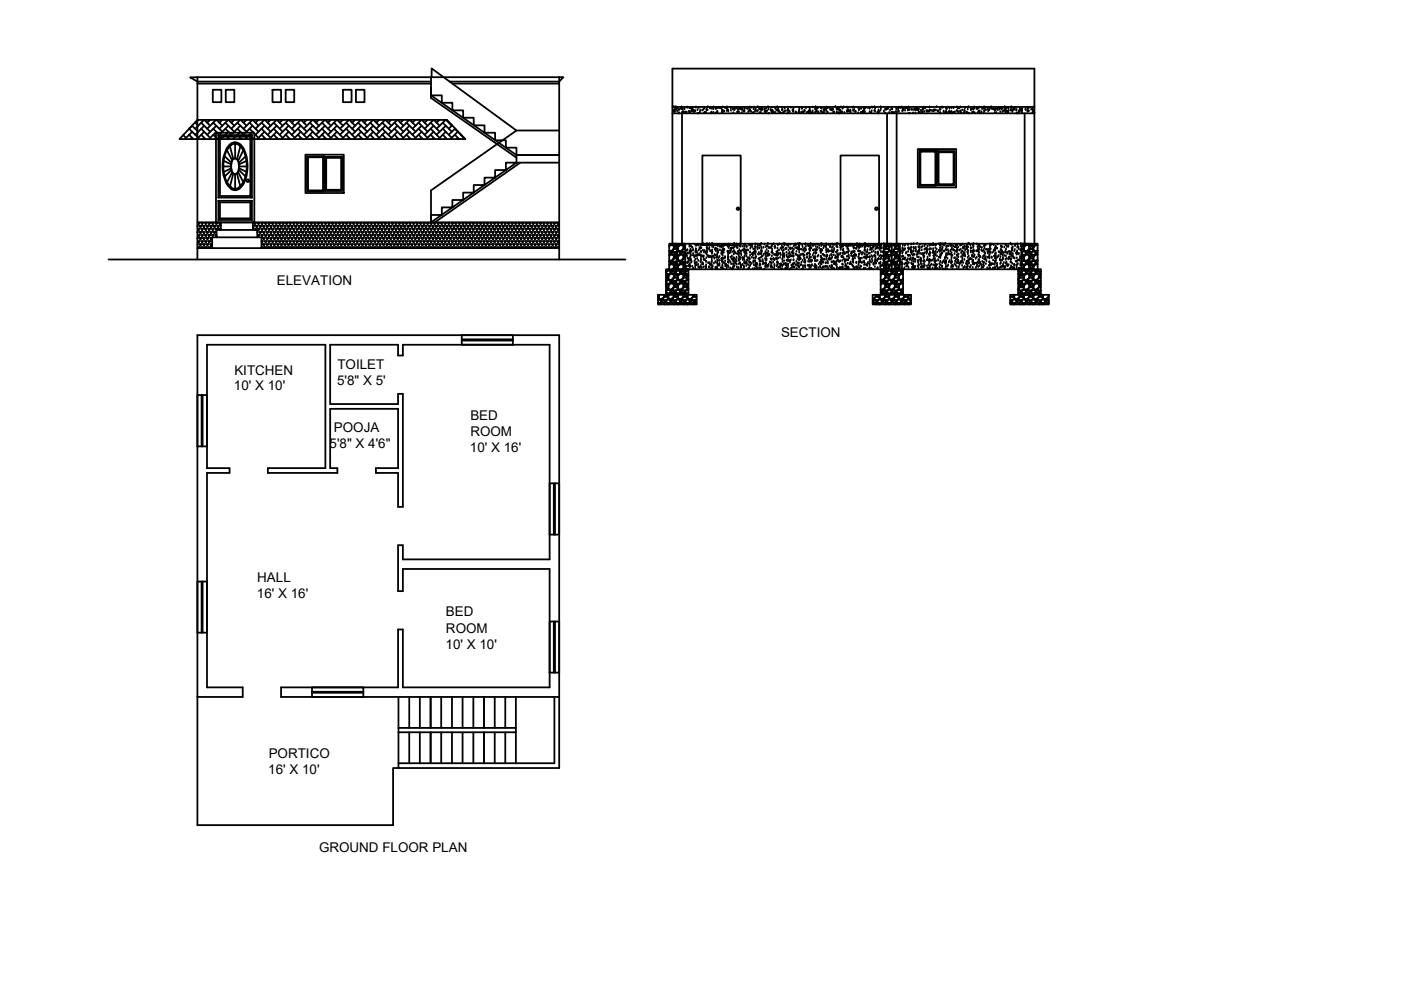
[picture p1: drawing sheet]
<svg xmlns="http://www.w3.org/2000/svg" width="297mm" height="210mm" viewBox="0 0 297 210" stroke-linecap="round" stroke-linejoin="round" font-family="sans-serif">
<defs><g id="words">
<g font-size="2.8">
<text x="58.7" y="60.5">ELEVATION</text>
<text x="165.6" y="71.5">SECTION</text>
<text x="49.6" y="82.8">10' X 10'</text>
<text x="49.7" y="79.4">KITCHEN</text>
<text x="71.5" y="81.6">5'8&quot; X 5'</text>
<text x="71.5" y="78.2">TOILET</text>
<text x="99.7" y="89.1">BED</text>
<text x="69.9" y="95">5'8&quot; X 4'6&quot;</text>
<text x="70.8" y="91.6">POOJA</text>
<text x="99.6" y="95.9">10' X 16'</text>
<text x="99.7" y="92.5">ROOM</text>
<text x="54.6" y="123.4">HALL</text>
<text x="54.5" y="126.8">16' X 16'</text>
<text x="94.6" y="130.7">BED</text>
<text x="94.5" y="137.6">10' X 10'</text>
<text x="94.6" y="134.1">ROOM</text>
<text x="57" y="160.7">PORTICO</text>
<text x="56.9" y="164.1">16' X 10'</text>
<text x="67.6" y="180.6">GROUND FLOOR PLAN</text>
</g>
</g></defs>
<!-- layer: 0 -->
<g fill="none" stroke="#000" stroke-width=".38">
<path d="M41.9 16.4h-1.6l1.6 .9h49.5M41.9 16.4v38.6M41.9 17.7h49.5M41.9 16.4h76.7M45.1 19h1.8v2.7h-1.8zM47.9 19h1.8v2.7h-1.8zM57.8 19h1.8v2.7h-1.8zM60.6 19h1.8v2.7h-1.8zM72.7 19h1.8v2.7h-1.8zM75.5 19h1.8v2.7h-1.8zM91.4 18.7v1.5h2.3v1.6h2.2v1.6h2.3v1.6h2.2v1.6h2.3v1.5h2.3v1.6h2.3v1.6h2.2v1.6h9.1h-9.1v1.6h-2.2v1.6h-2.3v1.6h-2.3v1.5h-2.3v1.6h-2.2v1.6h-2.3v1.6h-2.2v1.6h-2.3v1.5l18.1-12.6h9.1M91.4 16.4v4.4l18.1 12.6"/>
<path d="M91.5 16.4v-1.9l18 13.2M95.9 17.7h22.7M118.6 16.4h.9l-.9 .9h-23.3M118.6 16.4v38.6M142.6 14.5h76.7v37.2h-76.7zM38.3 29.3l.2 .2M38.8 28.6l.6 .6M40.1 27.3l1.9 1.9M40.1 28.6l.9 .9M40.7 26.7l1.3 1.2M40.8 26.7l-.6 .5M40.8 27.9l-1.6 1.6"/>
<path d="M40.8 29.2l-.3 .3M41.3 26l.7 .7M41.9 25.4h52.9l3.9 4.1h-60.7zM42 25.4l-.6 .6M42.7 28.6l.9 .9M42.7 27.3l1.9 1.9M42.7 26l1.9 1.9M43.3 25.4l-1.9 1.9M43.3 26.7l-1.9 1.9M43.3 27.9l-1.6 1.6M43.3 29.2l-.3 .3M43.3 25.4l1.3 1.3"/>
<path d="M44.5 25.4l-.6 .6M45.2 27.3l1.9 1.9M45.2 28.6l.9 .9M45.2 26l1.9 1.9M45.8 28.1h8.1v19h-8.1zM45.8 25.4l-1.9 1.9M45.9 26.7l-2 1.9M45.9 27.9l-1.6 1.6M45.9 29.2l-.3 .3M45.9 25.4l1.2 1.3M46.3 28.6h7.1M46.3 28.6v13.3"/>
<path d="M46.3 28.6l.3 .4M46.6 29h6.5M46.6 29v12.6M47.1 25.4l-.6 .6M47.4 35.3h1.7M47.4 33.2l-.2 2 .2 2.1M47.4 34.1l1.7 .8M47.5 37.3l.5 1.5M47.7 33.1l1.4 1.4M47.8 28.6l.9 .9M47.8 27.3l1.9 1.9M47.8 26l1.9 1.9"/>
<path d="M48 38.8a1.96 1.96 0 0 0 2.3 1.4l.4-.2M48 31.6l-.5 1.6M48.1 31.9a8.1 8.1 0 0 0 0 6.7M48.1 38.6l.9 1.1M48.4 25.4l-1.9 1.9M48.4 27.9l-1.6 1.6M48.4 26.7l-1.9 1.9M48.4 29.2l-.3 .3M48.5 25.4l1.2 1.3M48.8 31l.7 2.8M49 30.8l.8-.3 .9 .3M49 39.7l.8 .3 .9-.3"/>
<path d="M49 30.8l-.9 1.1 1.2 2.2-.2 .5M49.1 35.7l-1.6 .7M49.1 35.9l.1 .5M49.1 34.6v1.3M49.1 36l-1.4 1.4M49.5 36.8l-.7 2.7M49.5 33.7l-.3 .4M49.5 36.8l-.3-.4-1.1 2.2M49.6 33.7h.5M49.6 36.8h.5M49.6 25.4l-.5 .6M49.9 30.5v3.1"/>
<path d="M49.9 36.9v3.1M50.1 33.7l.3 .4M50.2 36.8l.8 2.7M50.3 28.6l1 .9M50.3 27.3l2 1.9M50.3 26l2 1.9M50.4 34.1l.2 .5M50.4 36.4l-.3 .4M50.5 36.5l1.1 2.1M50.6 34.6v1.3M50.6 35.9l-.2 .5M50.6 36l1.5 1.4"/>
<path d="M50.7 35.7l1.6 .7M50.7 30.8l.9 1.1M50.7 35.3h1.7M50.7 30.5a1.69 1.69 0 0 0-2.5 .8l-.2 .3M50.8 30.5l.9 1.1M50.9 25.4l-1.8 1.9M51 27.9l-1.6 1.6M51 26.7l-1.9 1.9M51 29.2l-.3 .3M51 31l-.8 2.8M51 25.4l1.3 1.3M51.6 31.9a7.5 7.5 0 0 1-.6 7.5l-.3 .3"/>
<path d="M51.6 31.9l-1.1 2.2M51.7 31.6a8.7 8.7 0 0 1 0 7.2M51.7 38.8l-.9 1.2M52.1 33.1l-1.5 1.4M52.2 25.4l-.6 .6M52.3 34.1l-1.6 .8M52.9 28.6l.3 .3M52.9 27.3l1.9 1.9M52.9 26l1.9 1.9M53.1 29v12.6M53.4 29.1l.4 .4M53.4 28.6v13.3"/>
<path d="M53.4 28.6l-.3 .4M53.5 25.4l-1.9 1.9M53.5 27.9l-1.5 1.6M53.5 26.7l-1.9 1.9M53.5 29.2l-.1 .1M53.6 25.4l1.2 1.3M54.8 25.4l-.6 .6M55.4 28.6l1 .9M55.4 27.3l2 1.9M55.4 26l2 1.9M56 25.4l-1.8 1.9M56.1 26.7l-1.9 1.9"/>
<path d="M56.1 27.9l-1.5 1.6M56.1 29.2l-.3 .3M56.2 25.4l1.2 1.3M57.3 25.4l-.5 .6M58 28.6l1 .9M58 27.3l1.9 1.9M58 26l1.9 1.9M58.6 25.4l-1.8 1.9M58.7 26.7l-1.9 1.9M58.7 27.9l-1.6 1.6M58.7 29.2l-.3 .3M58.7 25.4l1.2 1.3"/>
<path d="M59.9 25.4l-.6 .6M60.6 28.6l.9 .9M60.6 27.3l1.9 1.9M60.6 26l1.9 1.9M61.2 25.4l-1.9 1.9M61.2 26.7l-1.9 1.9M61.2 27.9l-1.5 1.6M61.2 29.2l-.3 .3M61.3 25.4l1.2 1.3M62.5 25.4l-.6 .6M63.1 28.6l1 .9M63.1 27.3l2 1.9"/>
<path d="M63.1 26l2 1.9M63.7 25.4l-1.8 1.9M63.8 26.7l-1.9 1.9M63.8 27.9l-1.6 1.6M63.8 29.2l-.3 .3M63.8 25.4l1.3 1.3M64.8 32.8h8.1v8.1h-8.1zM65 25.4l-.6 .6M65.1 33.1h3.6v7.5h-3.6zM65.3 33.3h3.2v7.1h-3.2zM65.7 28.6l.9 .9M65.7 27.3l1.9 1.9"/>
<path d="M65.7 26l1.9 1.9M66.3 25.4l-1.9 1.9M66.3 26.7l-1.9 1.9M66.3 27.9l-1.5 1.6M66.3 29.2l-.2 .3M66.4 25.4l1.2 1.3M67.5 25.4l-.5 .6M68.3 28.6l.9 .9M68.3 27.3l1.9 1.9M68.3 26l1.9 1.9M68.9 25.4l-1.9 1.9M68.9 26.7l-1.9 1.9"/>
<path d="M68.9 27.9l-1.6 1.6M68.9 29.2l-.3 .3M68.9 33.3h3.6v7.2h-3.6zM68.9 25.4l1.3 1.3M69.2 33.5h3.1v6.7h-3.1zM70.1 25.4l-.6 .6M70.8 28.6l.9 .9M70.8 27.3l2 1.9M70.8 26l2 1.9M71.4 25.4l-1.9 1.9M71.4 26.7l-1.9 1.9M71.4 27.9l-1.5 1.6"/>
<path d="M71.4 29.2l-.2 .3M71.5 25.4l1.3 1.3M72.7 25.4l-.6 .6M73.4 28.6l.9 .9M73.4 27.3l1.9 1.9M73.4 26l1.9 1.9M74 25.4l-1.9 1.9M74 26.7l-1.9 1.9M74 27.9l-1.5 1.6M74 29.2l-.3 .3M74.1 25.4l1.2 1.3M75.3 25.4l-.6 .6"/>
<path d="M75.9 28.6l1 .9M75.9 27.3l2 1.9M75.9 26l2 1.9M76.5 25.4l-1.8 1.9M76.6 26.7l-1.9 1.9M76.6 27.9l-1.6 1.6M76.6 29.2l-.3 .3M76.6 25.4l1.3 1.3M77.8 25.4l-.6 .6M78.5 28.6l.9 .9M78.5 27.3l1.9 1.9M78.5 26l1.9 1.9"/>
<path d="M79.1 25.4l-1.9 1.9M79.1 26.7l-1.9 1.9M79.1 27.9l-1.5 1.6M79.1 29.2l-.2 .3M79.2 25.4l1.2 1.3M80.4 25.4l-.6 .6M81.1 28.6l.9 .9M81.1 27.3l1.9 1.9M81.1 26l1.9 1.9M81.6 25.4l-1.8 1.9M81.7 26.7l-1.9 1.9M81.7 27.9l-1.6 1.6"/>
<path d="M81.7 29.2l-.3 .3M81.7 25.4l1.3 1.3M82.9 25.4l-.6 .6M83.6 28.6l.9 .9M83.6 27.3l1.9 1.9M83.6 26l1.9 1.9M84.2 25.4l-1.9 1.9M84.3 26.7l-2 1.9M84.3 27.9l-1.6 1.6M84.3 29.2l-.3 .3M84.3 25.4l1.2 1.3M85.5 25.4l-.6 .6"/>
<path d="M86.2 28.6l.9 .9M86.2 27.3l1.9 1.9M86.2 26l1.9 1.9M86.8 25.4l-1.9 1.9M86.8 26.7l-1.9 1.9M86.8 27.9l-1.6 1.6M86.8 29.2l-.2 .3M86.9 25.4l1.2 1.3M88 25.4l-.6 .6M88.8 28.6l.8 .9M88.8 27.3l1.9 1.9M88.8 26l1.9 1.9"/>
<path d="M89.4 25.4l-2 1.9M89.4 26.7l-2 1.9M89.4 27.9l-1.6 1.6M89.4 29.2l-.3 .3M89.4 25.4l1.3 1.3M90.6 25.4l-.6 .6M91.3 28.6l.9 .9M91.3 27.3l1.9 1.9M91.3 26l1.9 1.9M91.4 20.2l18.1 12.7M91.9 25.4l-1.9 1.9M91.9 26.7l-1.9 1.9"/>
<path d="M91.9 27.9l-1.5 1.6M91.9 29.2l-.2 .3M92 25.4l1.2 1.3M93.2 25.4l-.6 .6M93.9 28.6l.9 .9M93.9 27.3l1.9 1.9M93.9 26l1.9 1.9M94.5 25.4l-1.9 1.9M94.5 26.7l-1.9 1.9M94.5 27.9l-1.6 1.6M94.5 29.2l-.3 .3M94.6 25.4l1.2 1.3"/>
<path d="M95.2 25.9v.1M95.9 26.6l-.7 .7M96.4 28.6l1 .9M96.4 27.3l1.9 1.9M96.5 27.2l-1.3 1.4M97.1 27.9l-1.6 1.6M97.1 29.2l-.3 .3M97.7 28.5v.1M98.4 29.2l-.3 .3M110.3 34.5l-18.1 12.6M118.6 27.7h-9.1l-18.1 12.7v6.7M142.6 24h76.7"/>
<path d="M142.6 22.7h76.7M142.9 23.7l.2-.2v.2zM143.4 22.9h.1v.1zM144.5 23.1l.2-.2v.2zM144.6 24v27.7h.7v5.4h.7h-4.1M144.7 23.7l-.1 .1zM144.7 23.8h.2v.1zM146.3 23.8l-.1 .1zM146.6 23.1h.2zM146.9 23.5l.2-.2v.2zM147.9 24h.1M148 24h.1"/>
<path d="M148.9 33h8.1v19h-8.1zM149.3 23.9l.2-.2v.2zM149.9 23.3l.1-.1zM152.5 22.7v.1h-.1zM153.1 23.5l.2-.1-.1 .2zM154.1 22.8l-.1 .2zM155.1 22.7l-.1 .1 .2-.1M155.7 23l-.1 .1zM156.4 23.7l.1-.1v.1zM157.3 23.1l.1 .2-.1-.1zM158.3 22.9l.1-.1v.2zM158.8 22.7l-.1 .1h.2v-.1"/>
<path d="M158.9 23.4l.1-.1zM159.6 23.8h.2v.1zM160.6 23.4l-.1 .1zM161.3 23v.2h-.2zM161.5 23.1h.2v.1zM162.1 23.7l.1-.2v.2zM162.9 24h.1M163.5 23.5l.2-.1v.2zM163.7 23.8l.2-.1zM164.8 23.3l.2-.1-.1 .2zM165.5 23.8l-.1 .1zM165.9 23.9l.2-.2v.2z"/>
<path d="M167 24h.1M168 23.5l.2-.1zM170 22.7v.1l.1-.1M171.3 23.7l.1-.1v.1zM171.6 22.7l.1 .1h-.1zM173.2 23l.1-.2v.2M173.2 23h.1M173.2 22.9l.1-.1v.2M174.5 23.8h.2v.1zM174.8 23.1l.1-.1zM175.4 22.7l-.1 .1 .2 .1v-.2M176.4 23.1h.2v.1z"/>
<path d="M176.5 23.1l.1 .2-.2-.1zM177.8 24h.1M177.9 23v.2h-.2zM178 23.4l.2-.1zM178.2 33h8.2v19h-8.2zM179.6 23.5l.2-.1v.1zM179.7 23.3l.2-.1-.1 .2zM180.3 23.4v.2h-.2zM181.4 23.5v.2h-.1zM182.7 23.8v.2l-.2-.1zM183 23.5l.1-.1zM183 23.7l-.1 .1z"/>
<path d="M184.5 23.9l.1-.1 .1 .1zM184.9 22.7l.1 .1v-.1M186.2 24h.1M186.2 23.7l.2-.1-.1 .1zM188.1 24v27.7M188.1 22.9l.1-.1zM189.5 23.8h.1v.1zM190.1 24v27.7M190.7 22.8l.1-.1 .1 .1zM191.4 23.1l.1-.1v.2zM192.1 22.7v.2h-.2zM192.4 22.8l-.1 .2z"/>
<path d="M192.8 24h.1M194.1 23l-.1 .1zM194.5 23.1v.2h-.2zM194.6 31.6h8.1v8.1h-8.1zM194.6 23.3l.2-.1-.1 .2zM194.9 31.9h3.6v7.5h-3.6zM195.1 32.2h3.2v7h-3.2zM195.6 23.2l.1-.1v.2zM196.9 23.4v.3h-.2zM197.3 23.3l-.1 .1zM197.9 23.4h.1v.1zM198.8 32h3.6v7.3h-3.6z"/>
<path d="M198.8 23.5l.2-.1zM199 32.3h3.2v6.8h-3.2zM199.1 24l.2-.2v.2zM199.8 22.7l.1 .1v-.1M200.4 23.7l.2-.2v.2zM201.1 23.7l.2-.1-.1 .1zM202.2 23.7l-.1 .1zM203 22.9l.2-.1-.1 .2zM203.7 23.9l.1-.1zM204.4 23.8h.1v.1zM205.3 24h.1M206.3 23.1l.1-.1v.2z"/>
<path d="M207.7 24h.1M208.5 22.9l.2-.1v.2zM209.5 23.3l.2-.1-.1 .2zM210 22.7v.1h-.1zM211.1 23.1v.2h-.2zM211.6 22.8l.1 .2h-.2zM212.8 23.4h.1v.1zM213.2 23l-.1 .1zM213.5 23.5v.2h-.2zM214.7 23.2l.2-.1v.2zM214.7 22.7l.1 .1v-.1M215.8 24l.1-.1v.1"/>
<path d="M216 23.7l.2-.1zM216.4 23.4l.1-.1v.1zM217.2 24v27.7M217.9 22.9l.2-.1-.1 .2zM218.1 23.4l-.1 .1zM219.3 23.8h.1M23 55h109.6M41.9 47.9v.1M41.9 49.2v.1M41.9 50.4v.2M41.9 51.8v.1M41.9 52.6h76.7"/>
<path d="M41.9 47.1h76.7M41.9 47.2h.4l-.2 .3zM41.9 48.5h.4l-.2 .3zM41.9 49.8h.4l-.2 .4zM41.9 51.1h.4l-.2 .3zM42.1 52.6l-.2-.2h.4l-.1 .2M42.3 47.9h.4l-.2 .3zM42.3 49.2h.4l-.2 .3zM42.3 50.4h.4l-.2 .4zM42.3 51.8h.4l-.2 .3zM42.7 47.2h.3l-.1 .3zM42.7 48.5h.3l-.1 .3z"/>
<path d="M42.7 49.8h.3l-.1 .4zM42.7 51.1h.3l-.1 .3zM42.8 52.6l-.1-.2h.3v.2M43 47.9h.4l-.1 .3zM43 49.2h.4l-.1 .3zM43 50.4h.4l-.1 .4zM43 51.8h.4l-.1 .3zM43.4 47.2h.4l-.2 .3zM43.4 48.5h.4l-.2 .3zM43.4 49.8h.4l-.2 .4zM43.4 51.1h.4l-.2 .3zM43.5 52.6l-.1-.2h.4l-.1 .2"/>
<path d="M43.8 47.9h.4l-.2 .3zM43.8 49.2h.4l-.2 .3zM43.8 50.4h.4l-.2 .4zM43.8 51.8h.4l-.2 .3zM44.2 47.2h.4l-.2 .3zM44.2 48.5h.4l-.2 .3zM44.2 49.8h.4l-.2 .4zM44.2 51.1h.4l-.2 .3zM44.3 52.6l-.1-.2h.4l-.2 .2M44.6 47.9h.3l-.2 .3zM44.6 49.2h.3l-.2 .3zM44.6 50.4h.3l-.2 .4z"/>
<path d="M44.6 51.8h.3l-.2 .3zM44.9 47.2h.4l-.2 .3zM44.9 48.5h.4l-.2 .3zM44.9 49.8h.4l-.2 .4zM45 52.4v.1M45 51.1v.1M45.3 47.9h.4l-.2 .3zM45.3 49.2h.4l-.2 .3zM45.7 47.2h.3l-.1 .3zM45.7 48.5h.3l-.1 .3zM45.9 50.3h-.9v2.3M45.9 49.8h-.2l.2 .3"/>
<path d="M46 47.9h.4l-.2 .3zM46.3 42.6l.3 .3v3.4l-.3 .3M46.3 46.6h7.1M46.3 42.6h7.1M46.3 41.9h7.1M46.3 42.6v4M46.4 47.2h.4l-.2 .3zM46.6 48.8l-.2-.3h.4l-.1 .3M46.6 46.3h6.5M46.6 42.9h6.5M46.6 41.6h6.5M46.6 41.6l-.3 .3"/>
<path d="M46.8 47.1v1.7h6.8v-1.7M46.8 48.8h-.9v1.5h9.5v2.3M46.8 47.9h.1M53.1 41.6l.3 .3M53.4 42.6l-.3 .3v3.4l.3 .3M53.4 42.6v4M53.6 48.8h1v1.5M53.6 47.9h.3l-.2 .3-.1-.1M53.9 47.2h.4l-.2 .3zM54 48.8l-.1-.3h.4l-.2 .3M54.3 47.9h.3l-.2 .3zM54.6 49.2v.1"/>
<path d="M54.6 47.2h.4l-.2 .3zM54.6 48.5h.4l-.2 .3zM54.6 49.8h.4l-.2 .4zM55 47.9h.4l-.2 .3zM55 49.2h.4l-.2 .3zM55.4 47.2h.3l-.1 .3zM55.4 48.5h.3l-.1 .3zM55.4 49.8h.3l-.1 .4zM55.4 51.1h.3l-.1 .3-.2-.2M55.4 52.4h.3v.2M55.4 52.5l.1 .1M55.7 47.9h.4l-.1 .3z"/>
<path d="M55.7 49.2h.4l-.1 .3zM55.7 50.4h.4l-.1 .4zM55.7 51.8h.4l-.1 .3zM56.1 47.2h.4l-.2 .3zM56.1 48.5h.4l-.2 .3zM56.1 49.8h.4l-.2 .4zM56.1 51.1h.4l-.2 .3zM56.2 52.6l-.1-.2h.4l-.1 .2M56.5 47.9h.4l-.2 .3zM56.5 49.2h.4l-.2 .3zM56.5 50.4h.4l-.2 .4zM56.5 51.8h.4l-.2 .3z"/>
<path d="M56.9 47.2h.4l-.2 .3zM56.9 48.5h.4l-.2 .3zM56.9 49.8h.4l-.2 .4zM56.9 51.1h.4l-.2 .3zM57 52.6l-.1-.2h.4l-.2 .2M57.3 47.9h.3l-.2 .3zM57.3 49.2h.3l-.2 .3zM57.3 50.4h.3l-.2 .4zM57.3 51.8h.3l-.2 .3zM57.6 47.2h.4l-.2 .3zM57.6 48.5h.4l-.2 .3zM57.6 49.8h.4l-.2 .4z"/>
<path d="M57.6 51.1h.4l-.2 .3zM57.7 52.6l-.1-.2h.4l-.1 .2M58 47.9h.4l-.2 .3zM58 49.2h.4l-.2 .3zM58 50.4h.4l-.2 .4zM58 51.8h.4l-.2 .3zM58.4 47.2h.3l-.1 .3zM58.4 48.5h.3l-.1 .3zM58.4 49.8h.3l-.1 .4zM58.4 51.1h.3l-.1 .3zM58.5 52.6l-.1-.2h.3l-.1 .2M58.7 47.9h.4l-.2 .3z"/>
<path d="M58.7 49.2h.4l-.2 .3zM58.7 50.4h.4l-.2 .4zM58.7 51.8h.4l-.2 .3zM59.1 47.2h.4l-.2 .3zM59.1 48.5h.4l-.2 .3zM59.1 49.8h.4l-.2 .4zM59.1 51.1h.4l-.2 .3zM59.2 52.6l-.1-.2h.4l-.1 .2M59.5 47.9h.3l-.1 .3zM59.5 49.2h.3l-.1 .3zM59.5 50.4h.3l-.1 .4zM59.5 51.8h.3l-.1 .3z"/>
<path d="M59.8 47.2h.4l-.1 .3zM59.8 48.5h.4l-.1 .3zM59.8 49.8h.4l-.1 .4zM59.8 51.1h.4l-.1 .3zM60 52.6l-.2-.2h.4l-.1 .2M60.2 47.9h.4l-.2 .3zM60.2 49.2h.4l-.2 .3zM60.2 50.4h.4l-.2 .4zM60.2 51.8h.4l-.2 .3zM60.6 47.2h.4l-.2 .3zM60.6 48.5h.4l-.2 .3zM60.6 49.8h.4l-.2 .4z"/>
<path d="M60.6 51.1h.4l-.2 .3zM60.7 52.6l-.1-.2h.4l-.1 .2M61 47.9h.4l-.2 .3zM61 49.2h.4l-.2 .3zM61 50.4h.4l-.2 .4zM61 51.8h.4l-.2 .3zM61.4 47.2h.3l-.2 .3zM61.4 48.5h.3l-.2 .3zM61.4 49.8h.3l-.2 .4zM61.4 51.1h.3l-.2 .3zM61.5 52.6l-.1-.2h.3l-.1 .2M61.7 47.9h.4l-.2 .3z"/>
<path d="M61.7 49.2h.4l-.2 .3zM61.7 50.4h.4l-.2 .4zM61.7 51.8h.4l-.2 .3zM62.1 47.2h.4l-.2 .3zM62.1 48.5h.4l-.2 .3zM62.1 49.8h.4l-.2 .4zM62.1 51.1h.4l-.2 .3zM62.2 52.6l-.1-.2h.4l-.1 .2M62.5 47.9h.4l-.2 .3zM62.5 49.2h.4l-.2 .3zM62.5 50.4h.4l-.2 .4zM62.5 51.8h.4l-.2 .3z"/>
<path d="M62.9 47.2h.3l-.2 .3zM62.9 48.5h.3l-.2 .3zM62.9 49.8h.3l-.2 .4zM62.9 51.1h.3l-.2 .3zM63 52.6l-.1-.2h.3l-.1 .2M63.2 47.9h.4l-.2 .3zM63.2 49.2h.4l-.2 .3zM63.2 50.4h.4l-.2 .4zM63.2 51.8h.4l-.2 .3zM63.6 47.2h.4l-.2 .3zM63.6 48.5h.4l-.2 .3zM63.6 49.8h.4l-.2 .4z"/>
<path d="M63.6 51.1h.4l-.2 .3zM63.7 52.6l-.1-.2h.4l-.1 .2M64 47.9h.3l-.1 .3zM64 49.2h.3l-.1 .3zM64 50.4h.3l-.1 .4zM64 51.8h.3l-.1 .3zM64.3 47.2h.4l-.2 .3zM64.3 48.5h.4l-.2 .3zM64.3 49.8h.4l-.2 .4zM64.3 51.1h.4l-.2 .3zM64.5 52.6l-.2-.2h.4l-.1 .2M64.7 47.9h.4l-.2 .3z"/>
<path d="M64.7 49.2h.4l-.2 .3zM64.7 50.4h.4l-.2 .4zM64.7 51.8h.4l-.2 .3zM65.1 47.2h.4l-.2 .3zM65.1 48.5h.4l-.2 .3zM65.1 49.8h.4l-.2 .4zM65.1 51.1h.4l-.2 .3zM65.2 52.6l-.1-.2h.4l-.2 .2M65.5 47.9h.4l-.3 .3zM65.5 49.2h.4l-.3 .3zM65.5 50.4h.4l-.3 .4zM65.5 51.8h.4l-.3 .3z"/>
<path d="M65.9 47.2h.3l-.2 .3zM65.9 48.5h.3l-.2 .3zM65.9 49.8h.3l-.2 .4zM65.9 51.1h.3l-.2 .3zM65.9 52.6v-.2h.3l-.1 .2M66.2 47.9h.4l-.2 .3zM66.2 49.2h.4l-.2 .3zM66.2 50.4h.4l-.2 .4zM66.2 51.8h.4l-.2 .3zM66.6 47.2h.4l-.2 .3zM66.6 48.5h.4l-.2 .3zM66.6 49.8h.4l-.2 .4z"/>
<path d="M66.6 51.1h.4l-.2 .3zM66.7 52.6l-.1-.2h.4l-.2 .2M67 47.9h.3l-.2 .3zM67 49.2h.3l-.2 .3zM67 50.4h.3l-.2 .4zM67 51.8h.3l-.2 .3zM67.3 47.2h.4l-.2 .3zM67.3 48.5h.4l-.2 .3zM67.3 49.8h.4l-.2 .4zM67.3 51.1h.4l-.2 .3zM67.4 52.6l-.1-.2h.4l-.1 .2M67.7 47.9h.4l-.2 .3z"/>
<path d="M67.7 49.2h.4l-.2 .3zM67.7 50.4h.4l-.2 .4zM67.7 51.8h.4l-.2 .3zM68.1 47.2h.3l-.1 .3zM68.1 48.5h.3l-.1 .3zM68.1 49.8h.3l-.1 .4zM68.1 51.1h.3l-.1 .3zM68.2 52.6l-.1-.2h.3v.2M68.4 47.9h.4l-.1 .3zM68.4 49.2h.4l-.1 .3zM68.4 50.4h.4l-.1 .4zM68.4 51.8h.4l-.1 .3z"/>
<path d="M68.8 47.2h.4l-.2 .3zM68.8 48.5h.4l-.2 .3zM68.8 49.8h.4l-.2 .4zM68.8 51.1h.4l-.2 .3zM68.9 52.6l-.1-.2h.4l-.1 .2M69.2 47.9h.4l-.2 .3zM69.2 49.2h.4l-.2 .3zM69.2 50.4h.4l-.2 .4zM69.2 51.8h.4l-.2 .3zM69.6 47.2h.4l-.2 .3zM69.6 48.5h.4l-.2 .3zM69.6 49.8h.4l-.2 .4z"/>
<path d="M69.6 51.1h.4l-.2 .3zM69.7 52.6l-.1-.2h.4l-.2 .2M70 47.9h.3l-.2 .3zM70 49.2h.3l-.2 .3zM70 50.4h.3l-.2 .4zM70 51.8h.3l-.2 .3zM70.3 47.2h.4l-.2 .3zM70.3 48.5h.4l-.2 .3zM70.3 49.8h.4l-.2 .4zM70.3 51.1h.4l-.2 .3zM70.4 52.6l-.1-.2h.4l-.1 .2M70.7 47.9h.4l-.2 .3z"/>
<path d="M70.7 49.2h.4l-.2 .3zM70.7 50.4h.4l-.2 .4zM70.7 51.8h.4l-.2 .3zM71.1 47.2h.3l-.2 .3zM71.1 48.5h.3l-.2 .3zM71.1 49.8h.3l-.2 .4zM71.1 51.1h.3l-.2 .3zM71.2 52.6l-.1-.2h.3l-.1 .2M71.4 47.9h.4l-.2 .3zM71.4 49.2h.4l-.2 .3zM71.4 50.4h.4l-.2 .4zM71.4 51.8h.4l-.2 .3z"/>
<path d="M71.8 47.2h.4l-.2 .3zM71.8 48.5h.4l-.2 .3zM71.8 49.8h.4l-.2 .4zM71.8 51.1h.4l-.2 .3zM71.9 52.6l-.1-.2h.4l-.1 .2M72.2 47.9h.3l-.1 .3zM72.2 49.2h.3l-.1 .3zM72.2 50.4h.3l-.1 .4zM72.2 51.8h.3l-.1 .3zM72.5 47.2h.4l-.1 .3zM72.5 48.5h.4l-.1 .3zM72.5 49.8h.4l-.1 .4z"/>
<path d="M72.5 51.1h.4l-.1 .3zM72.7 52.6l-.2-.2h.4l-.1 .2M72.9 47.9h.4l-.2 .3zM72.9 49.2h.4l-.2 .3zM72.9 50.4h.4l-.2 .4zM72.9 51.8h.4l-.2 .3zM73.3 47.2h.4l-.2 .3zM73.3 48.5h.4l-.2 .3zM73.3 49.8h.4l-.2 .4zM73.3 51.1h.4l-.2 .3zM73.4 52.6l-.1-.2h.4l-.1 .2M73.7 47.9h.4l-.2 .3z"/>
<path d="M73.7 49.2h.4l-.2 .3zM73.7 50.4h.4l-.2 .4zM73.7 51.8h.4l-.2 .3zM74.1 47.2h.3l-.2 .3zM74.1 48.5h.3l-.2 .3zM74.1 49.8h.3l-.2 .4zM74.1 51.1h.3l-.2 .3zM74.2 52.6l-.1-.2h.3l-.1 .2M74.4 47.9h.4l-.2 .3zM74.4 49.2h.4l-.2 .3zM74.4 50.4h.4l-.2 .4zM74.4 51.8h.4l-.2 .3z"/>
<path d="M74.8 47.2h.4l-.2 .3zM74.8 48.5h.4l-.2 .3zM74.8 49.8h.4l-.2 .4zM74.8 51.1h.4l-.2 .3zM74.9 52.6l-.1-.2h.4l-.2 .2M75.2 47.9h.4l-.3 .3zM75.2 49.2h.4l-.3 .3zM75.2 50.4h.4l-.3 .4zM75.2 51.8h.4l-.3 .3zM75.6 47.2h.3l-.2 .3zM75.6 48.5h.3l-.2 .3zM75.6 49.8h.3l-.2 .4z"/>
<path d="M75.6 51.1h.3l-.2 .3zM75.6 52.6v-.2h.3l-.1 .2M75.9 47.9h.4l-.2 .3zM75.9 49.2h.4l-.2 .3zM75.9 50.4h.4l-.2 .4zM75.9 51.8h.4l-.2 .3zM76.3 47.2h.4l-.2 .3zM76.3 48.5h.4l-.2 .3zM76.3 49.8h.4l-.2 .4zM76.3 51.1h.4l-.2 .3zM76.4 52.6l-.1-.2h.4l-.1 .2M76.7 47.9h.3l-.1 .3z"/>
<path d="M76.7 49.2h.3l-.1 .3zM76.7 50.4h.3l-.1 .4zM76.7 51.8h.3l-.1 .3zM77 47.2h.4l-.2 .3zM77 48.5h.4l-.2 .3zM77 49.8h.4l-.2 .4zM77 51.1h.4l-.2 .3zM77.2 52.6l-.2-.2h.4l-.1 .2M77.4 47.9h.4l-.2 .3zM77.4 49.2h.4l-.2 .3zM77.4 50.4h.4l-.2 .4zM77.4 51.8h.4l-.2 .3z"/>
<path d="M77.8 47.2h.4l-.2 .3zM77.8 48.5h.4l-.2 .3zM77.8 49.8h.4l-.2 .4zM77.8 51.1h.4l-.2 .3zM77.9 52.6l-.1-.2h.4l-.2 .2M78.2 47.9h.3l-.2 .3zM78.2 49.2h.3l-.2 .3zM78.2 50.4h.3l-.2 .4zM78.2 51.8h.3l-.2 .3zM78.5 47.2h.4l-.2 .3zM78.5 48.5h.4l-.2 .3zM78.5 49.8h.4l-.2 .4z"/>
<path d="M78.5 51.1h.4l-.2 .3zM78.6 52.6l-.1-.2h.4l-.1 .2M78.9 47.9h.4l-.2 .3zM78.9 49.2h.4l-.2 .3zM78.9 50.4h.4l-.2 .4zM78.9 51.8h.4l-.2 .3zM79.3 47.2h.4l-.2 .3zM79.3 48.5h.4l-.2 .3zM79.3 49.8h.4l-.2 .4zM79.3 51.1h.4l-.2 .3zM79.4 52.6l-.1-.2h.4l-.2 .2M79.7 47.9h.3l-.2 .3z"/>
<path d="M79.7 49.2h.3l-.2 .3zM79.7 50.4h.3l-.2 .4zM79.7 51.8h.3l-.2 .3zM80 47.2h.4l-.2 .3zM80 48.5h.4l-.2 .3zM80 49.8h.4l-.2 .4zM80 51.1h.4l-.2 .3zM80.1 52.6l-.1-.2h.4l-.1 .2M80.4 47.9h.4l-.2 .3zM80.4 49.2h.4l-.2 .3zM80.4 50.4h.4l-.2 .4zM80.4 51.8h.4l-.2 .3z"/>
<path d="M80.8 47.2h.3l-.1 .3zM80.8 48.5h.3l-.1 .3zM80.8 49.8h.3l-.1 .4zM80.8 51.1h.3l-.1 .3zM80.9 52.6l-.1-.2h.3v.2M81.1 47.9h.4l-.1 .3zM81.1 49.2h.4l-.1 .3zM81.1 50.4h.4l-.1 .4zM81.1 51.8h.4l-.1 .3zM81.5 47.2h.4l-.2 .3zM81.5 48.5h.4l-.2 .3zM81.5 49.8h.4l-.2 .4z"/>
<path d="M81.5 51.1h.4l-.2 .3zM81.6 52.6l-.1-.2h.4l-.1 .2M81.9 47.9h.4l-.2 .3zM81.9 49.2h.4l-.2 .3zM81.9 50.4h.4l-.2 .4zM81.9 51.8h.4l-.2 .3zM82.3 47.2h.3l-.1 .3zM82.3 48.5h.3l-.1 .3zM82.3 49.8h.3l-.1 .4zM82.3 51.1h.3l-.1 .3zM82.4 52.6l-.1-.2h.3l-.1 .2M82.6 47.9h.4l-.2 .3z"/>
<path d="M82.6 49.2h.4l-.2 .3zM82.6 50.4h.4l-.2 .4zM82.6 51.8h.4l-.2 .3zM83 47.2h.4l-.2 .3zM83 48.5h.4l-.2 .3zM83 49.8h.4l-.2 .4zM83 51.1h.4l-.2 .3zM83.1 52.6l-.1-.2h.4l-.1 .2M83.4 47.9h.4l-.2 .3zM83.4 49.2h.4l-.2 .3zM83.4 50.4h.4l-.2 .4zM83.4 51.8h.4l-.2 .3z"/>
<path d="M83.8 47.2h.3l-.2 .3zM83.8 48.5h.3l-.2 .3zM83.8 49.8h.3l-.2 .4zM83.8 51.1h.3l-.2 .3zM83.9 52.6l-.1-.2h.3l-.1 .2M84.1 47.9h.4l-.2 .3zM84.1 49.2h.4l-.2 .3zM84.1 50.4h.4l-.2 .4zM84.1 51.8h.4l-.2 .3zM84.5 47.2h.4l-.2 .3zM84.5 48.5h.4l-.2 .3zM84.5 49.8h.4l-.2 .4z"/>
<path d="M84.5 51.1h.4l-.2 .3zM84.6 52.6l-.1-.2h.4l-.1 .2M84.9 47.9h.3l-.1 .3zM84.9 49.2h.3l-.1 .3zM84.9 50.4h.3l-.1 .4zM84.9 51.8h.3l-.1 .3zM85.2 47.2h.4l-.1 .3zM85.2 48.5h.4l-.1 .3zM85.2 49.8h.4l-.1 .4zM85.2 51.1h.4l-.1 .3zM85.4 52.6l-.2-.2h.4l-.1 .2M85.6 47.9h.4l-.2 .3z"/>
<path d="M85.6 49.2h.4l-.2 .3zM85.6 50.4h.4l-.2 .4zM85.6 51.8h.4l-.2 .3zM86 47.2h.4l-.2 .3zM86 48.5h.4l-.2 .3zM86 49.8h.4l-.2 .4zM86 51.1h.4l-.2 .3zM86.1 52.6l-.1-.2h.4l-.1 .2M86.4 47.9h.4l-.2 .3zM86.4 49.2h.4l-.2 .3zM86.4 50.4h.4l-.2 .4zM86.4 51.8h.4l-.2 .3z"/>
<path d="M86.8 47.2h.3l-.2 .3zM86.8 48.5h.3l-.2 .3zM86.8 49.8h.3l-.2 .4zM86.8 51.1h.3l-.2 .3zM86.9 52.6l-.1-.2h.3l-.1 .2M87.1 47.9h.4l-.2 .3zM87.1 49.2h.4l-.2 .3zM87.1 50.4h.4l-.2 .4zM87.1 51.8h.4l-.2 .3zM87.5 47.2h.4l-.2 .3zM87.5 48.5h.4l-.2 .3zM87.5 49.8h.4l-.2 .4z"/>
<path d="M87.5 51.1h.4l-.2 .3zM87.6 52.6l-.1-.2h.4l-.2 .2M87.9 47.9h.4l-.3 .3zM87.9 49.2h.4l-.3 .3zM87.9 50.4h.4l-.3 .4zM87.9 51.8h.4l-.3 .3zM88.3 47.2h.3l-.2 .3zM88.3 48.5h.3l-.2 .3zM88.3 49.8h.3l-.2 .4zM88.3 51.1h.3l-.2 .3zM88.3 52.6v-.2h.3l-.1 .2M88.6 47.9h.4l-.2 .3z"/>
<path d="M88.6 49.2h.4l-.2 .3zM88.6 50.4h.4l-.2 .4zM88.6 51.8h.4l-.2 .3zM89 47.2h.4l-.2 .3zM89 48.5h.4l-.2 .3zM89 49.8h.4l-.2 .4zM89 51.1h.4l-.2 .3zM89.1 52.6l-.1-.2h.4l-.1 .2M89.4 47.9h.3l-.1 .3zM89.4 49.2h.3l-.1 .3zM89.4 50.4h.3l-.1 .4zM89.4 51.8h.3l-.1 .3z"/>
<path d="M89.7 47.2h.4l-.2 .3zM89.7 48.5h.4l-.2 .3zM89.7 49.8h.4l-.2 .4zM89.7 51.1h.4l-.2 .3zM89.9 52.6l-.2-.2h.4l-.1 .2M90.1 47.9h.4l-.2 .3zM90.1 49.2h.4l-.2 .3zM90.1 50.4h.4l-.2 .4zM90.1 51.8h.4l-.2 .3zM90.5 47.2h.4l-.2 .3zM90.5 48.5h.4l-.2 .3zM90.5 49.8h.4l-.2 .4z"/>
<path d="M90.5 51.1h.4l-.2 .3zM90.6 52.6l-.1-.2h.4l-.2 .2M90.9 47.9h.3l-.2 .3zM90.9 49.2h.3l-.2 .3zM90.9 50.4h.3l-.2 .4zM90.9 51.8h.3l-.2 .3zM91.2 47.2h.4l-.2 .3zM91.2 48.5h.4l-.2 .3zM91.2 49.8h.4l-.2 .4zM91.2 51.1h.4l-.2 .3zM91.3 52.6l-.1-.2h.4l-.1 .2M91.6 47.9h.4l-.2 .3z"/>
<path d="M91.6 49.2h.4l-.2 .3zM91.6 50.4h.4l-.2 .4zM91.6 51.8h.4l-.2 .3zM92 47.2h.4l-.3 .3zM92 48.5h.4l-.3 .3zM92 49.8h.4l-.3 .4zM92 51.1h.4l-.3 .3zM92.1 52.6l-.1-.2h.4l-.2 .2M92.4 47.9h.3l-.2 .3zM92.4 49.2h.3l-.2 .3zM92.4 50.4h.3l-.2 .4zM92.4 51.8h.3l-.2 .3z"/>
<path d="M92.7 47.2h.4l-.2 .3zM92.7 48.5h.4l-.2 .3zM92.7 49.8h.4l-.2 .4zM92.7 51.1h.4l-.2 .3zM92.8 52.6l-.1-.2h.4l-.1 .2M93.1 47.9h.4l-.2 .3zM93.1 49.2h.4l-.2 .3zM93.1 50.4h.4l-.2 .4zM93.1 51.8h.4l-.2 .3zM93.5 47.2h.3l-.1 .3zM93.5 48.5h.3l-.1 .3zM93.5 49.8h.3l-.1 .4z"/>
<path d="M93.5 51.1h.3l-.1 .3zM93.6 52.6l-.1-.2h.3v.2M93.8 47.9h.4l-.1 .3zM93.8 49.2h.4l-.1 .3zM93.8 50.4h.4l-.1 .4zM93.8 51.8h.4l-.1 .3zM94.2 47.2h.4l-.2 .3zM94.2 48.5h.4l-.2 .3zM94.2 49.8h.4l-.2 .4zM94.2 51.1h.4l-.2 .3zM94.3 52.6l-.1-.2h.4l-.1 .2M94.6 47.9h.4l-.2 .3z"/>
<path d="M94.6 49.2h.4l-.2 .3zM94.6 50.4h.4l-.2 .4zM94.6 51.8h.4l-.2 .3zM95 47.2h.3l-.1 .3zM95 48.5h.3l-.1 .3zM95 49.8h.3l-.1 .4zM95 51.1h.3l-.1 .3zM95.1 52.6l-.1-.2h.3l-.1 .2M95.3 47.9h.4l-.2 .3zM95.3 49.2h.4l-.2 .3zM95.3 50.4h.4l-.2 .4zM95.3 51.8h.4l-.2 .3z"/>
<path d="M95.7 47.2h.4l-.2 .3zM95.7 48.5h.4l-.2 .3zM95.7 49.8h.4l-.2 .4zM95.7 51.1h.4l-.2 .3zM95.8 52.6l-.1-.2h.4l-.1 .2M96.1 47.9h.4l-.2 .3zM96.1 49.2h.4l-.2 .3zM96.1 50.4h.4l-.2 .4zM96.1 51.8h.4l-.2 .3zM96.5 47.2h.3l-.2 .3zM96.5 48.5h.3l-.2 .3zM96.5 49.8h.3l-.2 .4z"/>
<path d="M96.5 51.1h.3l-.2 .3zM96.5 52.6v-.2h.3l-.1 .2M96.8 47.9h.4l-.2 .3zM96.8 49.2h.4l-.2 .3zM96.8 50.4h.4l-.2 .4zM96.8 51.8h.4l-.2 .3zM97.2 47.2h.4l-.2 .3zM97.2 48.5h.4l-.2 .3zM97.2 49.8h.4l-.2 .4zM97.2 51.1h.4l-.2 .3zM97.3 52.6l-.1-.2h.4l-.1 .2M97.6 47.9h.3l-.1 .3z"/>
<path d="M97.6 49.2h.3l-.1 .3zM97.6 50.4h.3l-.1 .4zM97.6 51.8h.3l-.1 .3zM97.9 47.2h.4l-.1 .3zM97.9 48.5h.4l-.1 .3zM97.9 49.8h.4l-.1 .4zM97.9 51.1h.4l-.1 .3zM98.1 52.6l-.2-.2h.4l-.1 .2M98.3 47.9h.4l-.2 .3zM98.3 49.2h.4l-.2 .3zM98.3 50.4h.4l-.2 .4zM98.3 51.8h.4l-.2 .3z"/>
<path d="M98.7 47.2h.4l-.2 .3zM98.7 48.5h.4l-.2 .3zM98.7 49.8h.4l-.2 .4zM98.7 51.1h.4l-.2 .3zM98.8 52.6l-.1-.2h.4l-.1 .2M99.1 47.9h.3l-.1 .3zM99.1 49.2h.3l-.1 .3zM99.1 50.4h.3l-.1 .4zM99.1 51.8h.3l-.1 .3zM99.4 47.2h.4l-.2 .3zM99.4 48.5h.4l-.2 .3zM99.4 49.8h.4l-.2 .4z"/>
<path d="M99.4 51.1h.4l-.2 .3zM99.6 52.6l-.2-.2h.4l-.1 .2M99.8 47.9h.4l-.2 .3zM99.8 49.2h.4l-.2 .3zM99.8 50.4h.4l-.2 .4zM99.8 51.8h.4l-.2 .3zM100.2 47.2h.4l-.2 .3zM100.2 48.5h.4l-.2 .3zM100.2 49.8h.4l-.2 .4zM100.2 51.1h.4l-.2 .3zM100.3 52.6l-.1-.2h.4l-.2 .2M100.6 47.9h.4l-.3 .3z"/>
<path d="M100.6 49.2h.4l-.3 .3zM100.6 50.4h.4l-.3 .4zM100.6 51.8h.4l-.3 .3zM101 47.2h.3l-.2 .3zM101 48.5h.3l-.2 .3zM101 49.8h.3l-.2 .4zM101 51.1h.3l-.2 .3zM101 52.6v-.2h.3l-.1 .2M101.3 47.9h.4l-.2 .3zM101.3 49.2h.4l-.2 .3zM101.3 50.4h.4l-.2 .4zM101.3 51.8h.4l-.2 .3z"/>
<path d="M101.7 47.2h.4l-.2 .3zM101.7 48.5h.4l-.2 .3zM101.7 49.8h.4l-.2 .4zM101.7 51.1h.4l-.2 .3zM101.8 52.6l-.1-.2h.4l-.1 .2M102.1 47.9h.3l-.1 .3zM102.1 49.2h.3l-.1 .3zM102.1 50.4h.3l-.1 .4zM102.1 51.8h.3l-.1 .3zM102.4 47.2h.4l-.2 .3zM102.4 48.5h.4l-.2 .3zM102.4 49.8h.4l-.2 .4z"/>
<path d="M102.4 51.1h.4l-.2 .3zM102.6 52.6l-.2-.2h.4l-.1 .2M102.8 47.9h.4l-.2 .3zM102.8 49.2h.4l-.2 .3zM102.8 50.4h.4l-.2 .4zM102.8 51.8h.4l-.2 .3zM103.2 47.2h.3l-.1 .3zM103.2 48.5h.3l-.1 .3zM103.2 49.8h.3l-.1 .4zM103.2 51.1h.3l-.1 .3zM103.3 52.6l-.1-.2h.3l-.1 .2M103.5 47.9h.4l-.2 .3z"/>
<path d="M103.5 49.2h.4l-.2 .3zM103.5 50.4h.4l-.2 .4zM103.5 51.8h.4l-.2 .3zM103.9 47.2h.4l-.2 .3zM103.9 48.5h.4l-.2 .3zM103.9 49.8h.4l-.2 .4zM103.9 51.1h.4l-.2 .3zM104 52.6l-.1-.2h.4l-.1 .2M104.3 47.9h.4l-.2 .3zM104.3 49.2h.4l-.2 .3zM104.3 50.4h.4l-.2 .4zM104.3 51.8h.4l-.2 .3z"/>
<path d="M104.7 47.2h.4l-.3 .3zM104.7 48.5h.4l-.3 .3zM104.7 49.8h.4l-.3 .4zM104.7 51.1h.4l-.3 .3zM104.8 52.6l-.1-.2h.4l-.2 .2M105.1 47.9h.3l-.2 .3zM105.1 49.2h.3l-.2 .3zM105.1 50.4h.3l-.2 .4zM105.1 51.8h.3l-.2 .3zM105.4 47.2h.4l-.2 .3zM105.4 48.5h.4l-.2 .3zM105.4 49.8h.4l-.2 .4z"/>
<path d="M105.4 51.1h.4l-.2 .3zM105.5 52.6l-.1-.2h.4l-.1 .2M105.8 47.9h.4l-.2 .3zM105.8 49.2h.4l-.2 .3zM105.8 50.4h.4l-.2 .4zM105.8 51.8h.4l-.2 .3zM106.2 47.2h.3l-.1 .3zM106.2 48.5h.3l-.1 .3zM106.2 49.8h.3l-.1 .4zM106.2 51.1h.3l-.1 .3zM106.3 52.6l-.1-.2h.3l-.1 .2M106.5 47.9h.4l-.2 .3z"/>
<path d="M106.5 49.2h.4l-.2 .3zM106.5 50.4h.4l-.2 .4zM106.5 51.8h.4l-.2 .3zM106.9 47.2h.4l-.2 .3zM106.9 48.5h.4l-.2 .3zM106.9 49.8h.4l-.2 .4zM106.9 51.1h.4l-.2 .3zM107 52.6l-.1-.2h.4l-.1 .2M107.3 47.9h.3l-.1 .3zM107.3 49.2h.3l-.1 .3zM107.3 50.4h.3l-.1 .4zM107.3 51.8h.3l-.1 .3z"/>
<path d="M107.6 47.2h.4l-.1 .3zM107.6 48.5h.4l-.1 .3zM107.6 49.8h.4l-.1 .4zM107.6 51.1h.4l-.1 .3zM107.8 52.6l-.2-.2h.4l-.1 .2M108 47.9h.4l-.2 .3zM108 49.2h.4l-.2 .3zM108 50.4h.4l-.2 .4zM108 51.8h.4l-.2 .3zM108.4 47.2h.4l-.2 .3zM108.4 48.5h.4l-.2 .3zM108.4 49.8h.4l-.2 .4z"/>
<path d="M108.4 51.1h.4l-.2 .3zM108.5 52.6l-.1-.2h.4l-.1 .2M108.8 47.9h.4l-.2 .3zM108.8 49.2h.4l-.2 .3zM108.8 50.4h.4l-.2 .4zM108.8 51.8h.4l-.2 .3zM109.2 47.2h.3l-.2 .3zM109.2 48.5h.3l-.2 .3zM109.2 49.8h.3l-.2 .4zM109.2 51.1h.3l-.2 .3zM109.2 52.6v-.2h.3l-.1 .2M109.5 47.9h.4l-.2 .3z"/>
<path d="M109.5 49.2h.4l-.2 .3zM109.5 50.4h.4l-.2 .4zM109.5 51.8h.4l-.2 .3zM109.9 47.2h.4l-.2 .3zM109.9 48.5h.4l-.2 .3zM109.9 49.8h.4l-.2 .4zM109.9 51.1h.4l-.2 .3zM110 52.6l-.1-.2h.4l-.1 .2M110.3 47.9h.3l-.1 .3zM110.3 49.2h.3l-.1 .3zM110.3 50.4h.3l-.1 .4zM110.3 51.8h.3l-.1 .3z"/>
<path d="M110.6 47.2h.4l-.2 .3zM110.6 48.5h.4l-.2 .3zM110.6 49.8h.4l-.2 .4zM110.6 51.1h.4l-.2 .3zM110.8 52.6l-.2-.2h.4l-.1 .2M111 47.9h.4l-.2 .3zM111 49.2h.4l-.2 .3zM111 50.4h.4l-.2 .4zM111 51.8h.4l-.2 .3zM111.4 47.2h.4l-.2 .3zM111.4 48.5h.4l-.2 .3zM111.4 49.8h.4l-.2 .4z"/>
<path d="M111.4 51.1h.4l-.2 .3zM111.5 52.6l-.1-.2h.4l-.1 .2M111.8 47.9h.3l-.1 .3zM111.8 49.2h.3l-.1 .3zM111.8 50.4h.3l-.1 .4zM111.8 51.8h.3l-.1 .3zM112.1 47.2h.4l-.2 .3zM112.1 48.5h.4l-.2 .3zM112.1 49.8h.4l-.2 .4zM112.1 51.1h.4l-.2 .3zM112.3 52.6l-.2-.2h.4l-.1 .2M112.5 47.9h.4l-.2 .3z"/>
<path d="M112.5 49.2h.4l-.2 .3zM112.5 50.4h.4l-.2 .4zM112.5 51.8h.4l-.2 .3zM112.9 47.2h.4l-.2 .3zM112.9 48.5h.4l-.2 .3zM112.9 49.8h.4l-.2 .4zM112.9 51.1h.4l-.2 .3zM113 52.6l-.1-.2h.4l-.2 .2M113.3 47.9h.4l-.3 .3zM113.3 49.2h.4l-.3 .3zM113.3 50.4h.4l-.3 .4zM113.3 51.8h.4l-.3 .3z"/>
<path d="M113.7 47.2h.3l-.2 .3zM113.7 48.5h.3l-.2 .3zM113.7 49.8h.3l-.2 .4zM113.7 51.1h.3l-.2 .3zM113.7 52.6v-.2h.3l-.1 .2M114 47.9h.4l-.2 .3zM114 49.2h.4l-.2 .3zM114 50.4h.4l-.2 .4zM114 51.8h.4l-.2 .3zM114.4 47.2h.4l-.2 .3zM114.4 48.5h.4l-.2 .3zM114.4 49.8h.4l-.2 .4z"/>
<path d="M114.4 51.1h.4l-.2 .3zM114.5 52.6l-.1-.2h.4l-.1 .2M114.8 47.9h.3l-.1 .3zM114.8 49.2h.3l-.1 .3zM114.8 50.4h.3l-.1 .4zM114.8 51.8h.3l-.1 .3zM115.1 47.2h.4l-.2 .3zM115.1 48.5h.4l-.2 .3zM115.1 49.8h.4l-.2 .4zM115.1 51.1h.4l-.2 .3zM115.3 52.6l-.2-.2h.4l-.1 .2M115.5 47.9h.4l-.2 .3z"/>
<path d="M115.5 49.2h.4l-.2 .3zM115.5 50.4h.4l-.2 .4zM115.5 51.8h.4l-.2 .3zM115.9 47.2h.3l-.1 .3zM115.9 48.5h.3l-.1 .3zM115.9 49.8h.3l-.1 .4zM115.9 51.1h.3l-.1 .3zM116 52.6l-.1-.2h.3l-.1 .2M116.2 47.9h.4l-.2 .3zM116.2 49.2h.4l-.2 .3zM116.2 50.4h.4l-.2 .4zM116.2 51.8h.4l-.2 .3z"/>
<path d="M116.6 47.2h.4l-.2 .3zM116.6 48.5h.4l-.2 .3zM116.6 49.8h.4l-.2 .4zM116.6 51.1h.4l-.2 .3zM116.7 52.6l-.1-.2h.4l-.1 .2M117 47.9h.4l-.2 .3zM117 49.2h.4l-.2 .3zM117 50.4h.4l-.2 .4zM117 51.8h.4l-.2 .3zM117.4 47.2h.4l-.3 .3zM117.4 48.5h.4l-.3 .3zM117.4 49.8h.4l-.3 .4z"/>
<path d="M117.4 51.1h.4l-.3 .3zM117.5 52.6l-.1-.2h.4l-.2 .2M117.8 47.9h.3l-.2 .3zM117.8 49.2h.3l-.2 .3zM117.8 50.4h.3l-.2 .4zM117.8 51.8h.3l-.2 .3zM118.1 47.2h.4l-.2 .3zM118.1 48.5h.4l-.2 .3zM118.1 49.8h.4l-.2 .4zM118.1 51.1h.4l-.2 .3zM118.2 52.6l-.1-.2h.4l-.1 .2M118.6 51.8v.1"/>
<path d="M118.6 50.4v.2M118.6 49.2v.1M118.6 47.9v.1M141.2 58.3l.5 .2M141.2 58.2h.1M141.2 58.9l.5 .1-.1 .3-.4 .2M141.4 57.5l.3-.2 .3 .2 .1 .2v.3l-.4 .2-.3-.2-.1-.3zM141.4 59.5l.3-.1 .3 .1 .1 .6-.4 .1-.3-.1-.1-.3zM141.7 57.1l-.5 .4M141.7 58.5l.5-.4h.5l.2 .4-.2 .5-.4 .3h-.4zM141.7 58.7l-.1 .1h-.4M141.9 56.3l.3-.3 .5 .1 .2 .4-.2 .5-.4 .3h-.4l-.1-.2"/>
<path d="M141.9 52.2l.3-.2h.5l.2 .4-.2 .5-.4 .3h-.4M141.9 54.3l.3-.3h.5l.2 .4-.2 .5-.4 .4-.4-.1M141.9 53.4l.2 .3v.3h-.2M141.9 55.4l.2 .3v.3h-.2M142.1 51.7l-.2 .3M142.3 51.7l.2 .2 .5-.1 .2-.1M142.4 59.6l.8 .1v.1l-.2 .2h-.5l-.2-.2zM142.4 57.6l.8 .1-.2 .2-.5 .1zM142.4 55.6l.8 .1-.2 .2-.5 .1zM142.4 53.5h.3l.5 .2-.2 .2h-.5zM142.6 53.2l.3-.4h.6l.2 .1-.1 .3-.4 .3-.5-.1zM142.6 57.1h78.1v5.4"/>
<path d="M142.9 58.2h.4l-.3 .1zM142.9 56.1h.4l-.3 .2zM142.9 54l.4 .1-.3 .2zM142.9 52l.4 .1-.3 .1zM142.9 56.8h.6l.2 .2-.1 .3-.4 .2h-.5l-.1-.3zM142.9 54.8h.6l.2 .2-.1 .3-.4 .2-.5-.1-.1-.2zM142.9 58.9h.6l.2 .1-.1 .3-.4 .2h-.5l-.1-.2zM143.3 51.7l.1 .2 .3 .1 .4-.1 .1-.2M143.4 53.4l.3-.1 .4 .1v.6h-.7l-.1-.3zM143.4 55.4l.3-.1 .4 .1v.6l-.4 .1-.3-.1-.1-.3zM143.4 57.5l.3-.2 .4 .2v.5l-.4 .2-.3-.2-.1-.3zM143.4 59.5l.3-.1 .4 .1v.6l-.4 .1-.3-.1-.1-.3z"/>
<path d="M143.6 57.1v-5.4h-1.7v5.4h-.7v5.4M143.7 56.5l.5-.5 .5 .1 .2 .4-.1 .5-.5 .3h-.4zM143.7 56.5l-.5-.2-.2 .2 .1 .2 .5 .1 .1-.2M143.7 52.4l-.5-.2-.2 .2 .1 .2 .5 .1 .1-.2M143.7 54.5l-.5-.2-.2 .2 .1 .2 .5 .1 .1-.2M143.7 58.5l.5-.4h.5l.2 .4-.1 .5-.5 .3h-.4zM143.7 52.4l.5-.4h.5l.2 .4-.1 .5-.5 .3h-.4zM143.7 54.4l.5-.4h.5l.2 .4-.1 .5-.5 .4-.4-.1zM143.7 58.5l-.5-.2-.2 .2 .1 .3h.5l.1-.1M144.3 51.7l.3 .2 .4-.1 .2-.1M144.4 59.6h.4l.4 .2-.6 .2-.3-.2zM144.4 57.6l.8 .1-.2 .2-.4 .1z"/>
<path d="M144.4 55.6l.8 .1-.2 .2-.4 .1zM144.4 53.5h.4l.4 .2-.2 .2h-.4zM144.9 58.2h.4l-.3 .1zM144.9 56.1h.4l-.3 .2zM144.9 54l.4 .1-.3 .2zM144.9 52l.4 .1-.3 .1zM145 58.9l.8 .1-.1 .3-.5 .2h-.5l-.1-.2zM145.3 56.8h-.3l-.4 .4 .1 .3h.5l.5-.2v-.2M145.3 54.3l-.3 .2 .3 .2M145.3 56.3l-.3 .2 .3 .3M145.3 52.2l-.3 .2 .3 .3M145.3 54.8h-.3l-.4 .4 .1 .2 .6 .1"/>
<path d="M145.3 52.8h-.3l-.4 .4 .1 .2h.6M145.4 54l.1-.1v.1zM145.4 56.5l.1-.1v.1zM145.7 55.7l.1-.1v.1zM145.7 53.7l.2-.2v.2zM145.8 58.5l-.6-.2-.2 .2 .2 .3h.5l.1-.1M145.9 57.1l.1 .2M145.9 54.8h.2zM146 56.3l.2-.2v.2zM146 58.4l-.2 .1 .2 .8M146 57.4l-.6 .1-.1 .2 .1 .3 .6 .1M146 59.5h-.6l-.1 .3 .1 .3h.6"/>
<path d="M146 57.1v5.4M146.5 53.2l.1-.1v.2zM146.8 52.4l-.1 .1zM147 54.2l.1-.2v.2zM147.3 55.7h.1v.1zM147.4 55.7l-.1 .2zM147.8 54.1l.2-.1-.1 .2zM148.1 54.1l.2-.2v.2zM148.4 56.7l.2-.2v.2zM148.4 52.5l.1-.1zM148.4 52.5v.1h-.1zM148.6 56.7l.2-.1-.1 .2z"/>
<path d="M148.7 54.2l-.1 .1zM148.9 56l.1-.1v.1zM149.2 55h.1v.1zM149.7 53.4l.2-.1-.1 .2zM150 52.6l.1 .2-.2-.1zM150.3 51.7h.1v.1zM150.4 54.3l-.2 .2zM150.4 51.7v.2h-.2zM150.5 54.5l.2-.2v.2zM150.5 55.9h.2v.1zM150.7 56l-.1 .2zM151 56.8v.3h-.2z"/>
<path d="M151.1 54.3l.1-.1v.2zM151.5 52.9l.2-.1zM151.6 52.6h.2v.1zM151.8 54.6l.2-.1v.1zM151.9 56.8h.1zM152.3 56.2l-.1 .1zM152.4 55.2l.2-.1zM152.6 52.3l.2-.2v.2zM152.9 54.8l.2-.2v.2zM153 53.5h.1zM153.1 53l.2-.1v.1zM153.5 51.9l.2-.1-.1 .2z"/>
<path d="M153.6 54.6v.2l-.1-.1zM153.8 56.4l.1-.1v.2zM153.8 56.1l.1-.1v.2zM154.3 54.5l.2-.1-.1 .2zM154.9 53v.2h-.1zM154.9 52.8h.1v.1zM155 52.6l.2-.2v.2zM155.1 54.9l.1-.1zM155.1 57h.2l-.1 .1zM155.3 55.2l.2-.2v.2zM155.5 56.5l-.1 .1zM155.7 55.4l.1-.1z"/>
<path d="M156.2 53.7h.2l-.1 .1zM156.4 53.3l.1-.1zM156.8 52.1h.1v.1zM156.8 54.9l.1 .1h-.2zM157 56.3l.2-.1-.1 .2zM157.1 56.6l-.1 .1zM157.6 54.6h.1v.1zM157.6 52.8v.2h-.1zM157.8 51.7l-.1 .1 .1-.1M157.9 55.4v.2h-.1zM158 53.5l.1-.2 .1 .2zM158.1 53l.2-.1z"/>
<path d="M158.4 55l.1 .2-.1-.1zM158.8 56.7l-.1 .2zM158.9 55.6l.2-.1-.1 .2zM159.5 51.8v.1h-.2zM159.5 53.9h.1v.1zM159.8 53.5v.1h-.1zM160 52.3l.2-.1-.1 .2zM160 53.2v.2h-.1zM160.1 55.2l-.1 .1zM160.2 56l.1-.2v.2zM160.3 56.5l.1-.1v.1zM160.4 56.9l-.1 .1z"/>
<path d="M160.8 54.8h.2zM161.1 51.9l-.1 .2zM161.4 53.2l.1-.1v.2zM161.4 53.6l-.1 .1zM161.7 55.3l-.1 .1zM162 57.1h.1M162.2 55.7h.1v.1zM162.3 53.7l.2-.1v.2zM162.6 56.3l.2-.1v.2zM162.7 52.1l-.1 .1zM162.7 54.1l.2-.1-.1 .2zM162.9 53.9l.1-.2 .1 .2z"/>
<path d="M163.3 52.5l.1-.1zM163.3 55.4l.1 .2h-.2zM163.5 56.7l.2-.1zM164.1 55l.1-.1v.2zM164.2 52.3l.1-.1 .1 .2zM164.6 53.9l.1 .1h-.2zM164.6 53.4l.2-.1-.1 .2zM164.8 55.7l.2-.1zM164.9 53.9v.3l-.2-.1zM165.2 56.5v.2h-.2zM165.2 51.7h.1v.1zM165.4 55.9h.2v.1z"/>
<path d="M165.9 52.4l-.1 .1zM166 54.3l.1-.1zM166.1 54.2l.2-.2zM166.5 52.6h.2v.1zM166.6 55.7l-.1 .2zM166.8 56.8h.1v.1zM167 51.7v.2h-.2zM167.3 54.3v.2h-.2zM167.3 55.2l.2-.1v.2zM167.4 57.1l.2-.2v.2M167.5 52.6l.1-.1zM167.8 54.3l.1-.1v.1z"/>
<path d="M167.9 53.5h.1v.1zM168.2 55.9v.1h-.1zM168.4 51.9l.2-.1zM168.7 56.1l.2-.1zM169.1 52.7l.1-.1v.2zM169.2 54.5l.2-.1v.2zM169.4 52.1v.2h-.2zM169.5 54.3l-.1 .2zM169.7 56.2l.1-.2zM169.7 54.7v.2l-.2-.1zM169.8 52.8h.2l-.1 .1zM170 57h.2v.1z"/>
<path d="M170.6 55.4l.2-.1-.1 .1zM170.8 52.8l-.1 .1zM171 54.6l.1-.1zM171.1 53.7h.2zM171.4 56.2v.1zM171.6 52.6l.2-.1 .1 .2zM171.7 52.1l.2-.1-.1 .2zM171.9 55.2l.2-.1 .1 .2zM171.9 56.3l.2-.1zM172.3 53l.2-.1zM172.5 54.6h.2zM172.7 54.6l.1 .2-.1-.1z"/>
<path d="M173 53l.2-.1zM173.1 56.3l-.1 .2zM173.8 55.6l.2-.1zM174.1 53v.2h-.2l.3-.3 .1 .2zM174.4 54.8l-.1 .1zM174.4 55.6l.1-.2 .1 .3zM174.4 53.9l.1-.1v.2zM174.7 56.5l-.1 .1zM174.9 52.3l.2-.1-.1 .2zM175.2 56.5l.1-.1v.1zM175.7 53.2l-.1 .1zM175.8 54.8h.1l-.1 .1z"/>
<path d="M176 54.9l-.1 .1zM176.3 56.6v.2l-.1-.1zM176.3 53.2l.1-.1zM176.6 53.2l.1 .3-.2-.1zM176.8 56l.1-.2 .1 .2zM177 51.7l-.1 .1zM177.1 55.7h.1v.1zM177.3 53.3l-.1 .2zM177.6 55l.1 .2-.2-.1zM177.7 54.1l.1-.1-.1 .2zM177.8 56.9l.2-.1zM178.2 52.4h.1v.1z"/>
<path d="M178.4 56.7l.2-.1zM178.5 51.9l.1-.1v.1zM178.9 53.8l.2-.2v.2zM178.9 53.5l.1 .1h-.2zM179 55l.1-.1v.2zM179.2 56.4l.2-.2v.2zM179.2 55.2l-.1 .1zM179.4 57l.2-.1v.1zM179.5 53.4l.2-.1-.1 .2zM180.1 51.7h.1v.1zM180.1 52.1l.1-.2 .1 .2zM180.3 55.9h.2v.1z"/>
<path d="M180.5 53.6v.1zM180.7 55.4l.2-.1zM180.9 54.3l.1-.1v.1zM181.1 57.1h.1M181.4 52.6h.2v.1zM181.5 54v.2h-.2zM181.7 56.8h.1v.1zM181.8 56.5v.3h-.2zM181.8 52.1v.1zM182.1 53.9l.1-.2v.2zM182.2 55.2l.2-.1v.2zM182.5 55.4v.2h-.1z"/>
<path d="M182.8 53.5h.2l-.1 .1zM183.3 51.9l.2-.1v.2zM183.4 52.3l.1-.1v.2zM183.6 51.8v.2h-.2zM183.6 56.1l.2-.1zM183.8 53.9l-.1 .1zM183.9 54.3v.3h-.2zM184 55.7l.1-.1zM184.1 57.1l.1-.2v.2M184.1 54.5l.2-.1v.2zM184.7 52.8h.2l-.1 .1zM184.9 57h.2v.1z"/>
<path d="M185 52.5l.1-.1 .1 .1zM185.4 54l-.1 .2zM185.5 55.4l.2-.1-.1 .1zM185.6 55.9l.1-.2zM186 52.1v.3h-.2zM186 53.7h.2zM186.3 54.7v.2h-.2zM186.6 52.1l.2-.1-.1 .2zM186.7 52.5l-.1 .1zM186.7 58.4l.3-.3h.5l.2 .4-.1 .5-.5 .3h-.4M186.7 57.4l.3 .3-.3 .4M186.7 59.5l.3 .3-.3 .3"/>
<path d="M186.8 56.3l.2-.1v.2zM186.9 54.3l.2-.1v.1zM187.2 59.6h.4l.4 .2-.2 .2h-.4l-.3-.2zM187.2 57.6l.8 .1-.2 .2-.4 .1-.3-.3zM187.4 55.9v.1h-.1zM187.4 56.1l.3 .4-.1 .5-.5 .3h-.4M187.4 54l.3 .4-.3 .7M187.4 52l.3 .4-.3 .6M187.4 55.5l.6 .2-.2 .2-.4 .1M187.4 53.5l.6 .2-.2 .2h-.4M187.4 55.2l.3-.4h.6l.2 .2v.3l-.5 .2-.5-.1-.1-.2M187.4 53.2l.3-.4h.6l.2 .1v.3l-.5 .3-.5-.1-.1-.2"/>
<path d="M187.7 54l.4 .1-.3 .2zM187.7 58.2h.4l-.3 .1zM187.7 56.1h.4l-.3 .2zM187.7 52l.4 .1-.3 .1zM187.7 56.8h.6l.2 .2v.3l-.5 .2h-.5l-.1-.3zM187.7 58.9h.6l.2 .1v.3l-.5 .2h-.5l-.1-.2zM187.8 58.5l.2-.2 .4 .1 .1 .3v.1h-.6zM187.8 56.5l.2-.2h.4l.1 .3v.2l-.6-.1zM187.8 54.5l.2-.2h.4l.1 .3v.2l-.6-.1zM187.8 52.4l.2-.2 .4 .1 .1 .2v.2l-.6-.1zM187.9 51.7l-.1 .1-.4 .1M188.1 57.7l.1 .3 .3 .2 .4-.2 .1-.3-.1-.2-.4-.2-.4 .4"/>
<path d="M188.1 53.7l.1 .3h.3h.4l.1-.3-.1-.3-.4-.1-.4 .4M188.1 55.7l.1 .3 .3 .1 .4-.1 .1-.3-.1-.3-.4-.1-.4 .4M188.1 59.8l.1 .3 .3 .1 .4-.1 .1-.3-.1-.3-.4-.1-.3 .1-.1 .3M188.1 51.7l.1 .2 .3 .1 .4-.1 .1-.2M188.6 56.5l.4-.5 .6 .1 .2 .4-.2 .5-.5 .3h-.4l-.2-.4zM188.6 52.4l.4-.4h.6l.2 .4-.2 .5-.5 .3h-.4l-.2-.4zM188.6 54.4l.4-.4h.6l.2 .4-.2 .5-.5 .4-.4-.1-.2-.4zM188.6 58.5l.4-.4h.6l.2 .4-.2 .5-.5 .3h-.4zM189.1 57.1v-5.4h-1.7v5.4h-.7v5.4M189.2 51.7l.2 .2 .5-.1 .1-.1M189.2 59.6l.8 .1v.1l-.1 .2h-.5l-.3-.2zM189.2 57.6l.8 .1-.1 .2-.5 .1-.3-.3z"/>
<path d="M189.2 55.6l.8 .1-.1 .2-.5 .1-.3-.3zM189.2 53.5h.4l.4 .2-.1 .2h-.5l-.3-.2zM189.7 58.2h.4l-.3 .1zM189.7 56.1h.4l-.3 .2zM189.7 54l.4 .1-.3 .2zM189.7 52l.4 .1-.3 .1zM189.8 56.8h.5l.3 .2-.1 .3-.4 .2h-.5l-.2-.3zM189.8 58.9h.5l.3 .1-.1 .3-.4 .2h-.5l-.2-.2zM189.8 54.8h.5l.3 .2-.1 .3-.4 .2-.5-.1-.2-.2zM189.8 52.8h.5l.3 .1-.1 .3-.4 .3-.5-.1-.2-.2zM190.1 51.7h.7v5.4M190.1 51.7l.1 .2 .6 .1"/>
<path d="M190.3 59.5l.3-.1 .3 .1 .1 .6-.4 .1-.4-.1zM190.3 57.5l.3-.2 .3 .2 .1 .2v.3l-.4 .2-.4-.2-.1-.3zM190.6 56.5l-.6-.2-.2 .2 .2 .2 .5 .1 .1-.2M190.6 52.4l.1 .8M190.6 58.5l-.6-.2-.2 .2 .2 .3h.5l.1-.1M190.6 54.5l-.6-.2-.2 .2 .2 .2 .5 .1 .1-.2M190.6 52.4l-.6-.2-.2 .2 .2 .2 .5 .1 .1-.2M190.7 53.2h.1M190.7 55.2h.1M190.8 56.3l-.2 .2 .1 .8h.5l.3-.2v5.4M190.8 52.9v.2M190.8 54.8h.1"/>
<path d="M190.8 54.3l-.2 .1 .1 .8M190.8 52.2l-.2 .2M190.8 53.4h-.5l-.2 .3 .1 .3h.6M190.8 55.4h-.5l-.2 .3 .1 .3h.6M191 55.7l.1-.2 .1 .2zM191.2 53.2l.2-.1zM191.5 59.6l-.3 .2 .3 .2M191.5 57.6l-.3 .1 .3 .3M191.5 58.1h-.4l-.5 .4 .1 .8h.5l.3-.2M191.6 52.9l-.1 .1zM191.9 54.6v.2l-.1-.1zM192 55.7h.2l-.1 .1z"/>
<path d="M192.2 56.3l.1 .2h-.2zM192.6 54.1l.1-.1zM193.1 53.5l.1-.2 .1 .2zM193.1 53.2l.1-.2v.2zM193.1 52.4h.2zM193.4 56l.1-.1 .1 .2zM193.4 56.6h.1l-.1 .1zM193.5 54.8l-.1 .1zM193.7 56.6l.2-.1zM193.9 55l.1-.1zM194.5 53.4l.1-.1-.1 .2zM194.8 53.2v.1z"/>
<path d="M195 51.7h.1v.1zM195.2 54.9l-.1 .1zM195.3 55.9h.1v.1zM195.4 56.7l.1-.1v.2zM195.5 53.8l.2-.1v.2zM195.8 56.4l.2-.2v.3zM195.8 54.3l.1-.1v.1zM196.1 51.7l-.1 .1 .2-.1M196.4 52.6h.1zM196.5 53.3l-.1 .2zM196.6 56.8h.2zM196.7 55.1l.1-.1v.2z"/>
<path d="M197.1 56.8l-.1 .1zM197.2 55.2l.1-.1v.2zM197.7 53.5h.2l-.1 .1zM197.8 51.8v.1h-.1zM198.1 54v.3l-.2-.1zM198.1 53.5l-.1 .1zM198.2 56.8l.2-.2v.2zM198.3 51.9l.1-.1v.2zM198.4 55.2l-.1 .1zM198.5 56.1l.2-.1-.1 .2zM198.6 57l.1-.1zM199 54.5l.2-.1z"/>
<path d="M199.3 52.1l.1-.2zM199.6 52.8l.2-.1-.1 .2zM199.7 53.6l-.1 .1zM199.8 57h.2v.1zM199.9 55.4l.2-.1zM200.2 51.8v.2h-.2zM200.3 57.1h.1M200.4 55.4l.2-.1-.1 .1zM200.5 54.4v.2h-.2zM200.7 57.1l.1-.1v.1M200.9 52.2l.1-.1 .1 .1zM200.9 53.7h.2v.1z"/>
<path d="M201.3 53.7l.1 .2h-.2zM201.5 52.1l.2-.1zM201.5 55.6l.2-.2v.2zM201.7 56.3l.2-.1zM202.3 54.6h.2l-.1 .1zM202.6 52.2v.2h-.2zM202.6 52.2l.1 .2-.1-.1zM202.8 54l.2-.1zM202.8 53l.2-.1v.2zM202.9 54.8v.2h-.2zM203.3 55.6l-.1 .1zM203.7 55.5h.1v.1z"/>
<path d="M204.2 53.9l.2-.1zM204.3 52.4l-.1 .1zM204.6 54l-.1 .2zM204.8 52.3l.1-.1v.2zM204.8 55.9l.1-.2zM204.8 52.7l.2-.1v.2zM205 56.5l.2-.1-.1 .1zM205.1 55.3l.2-.2v.3zM205.6 54.8h.1v.1zM205.9 52.5l-.1 .1zM206.1 54.3l.1-.1v.1zM206.1 53.2l.2-.1-.1 .1z"/>
<path d="M206.5 55.9l.1 .1h-.2zM206.9 55.7h.2l-.1 .1zM207.2 53.1l.3-.2v.3zM207.5 54.1l.1-.1v.2zM207.5 52.6v.2l-.1-.1zM207.6 55.7l.2-.2v.2zM207.7 54.5l.1-.2zM208 52.4h.2l-.1 .1zM208.1 56v.2zM208.3 56.6h.1v.1zM208.8 55l.2-.1-.1 .2zM209 52.9l.2-.1z"/>
<path d="M209.4 53.4l.1-.1v.2zM209.5 54.5l-.1 .1zM209.7 56.3l.1-.1v.1zM209.7 53.5l.2-.2v.2zM210 56.1l.2-.2v.2zM210 51.7h-.1l.1 .1 .1-.1M210.2 55.9h.1v.1zM210.7 54.3l.2-.1-.1 .1zM210.8 52.9l-.1 .1zM211 54.7l.1-.1v.2zM211.3 56.5l.1-.2v.2zM211.3 52.6h.1v.1z"/>
<path d="M211.5 56.8h.2zM212.1 55.2l.1-.1v.2zM212.1 53.9l.2-.2v.2zM212.4 53v.2h-.1zM212.4 56.5l.2-.2v.2zM212.6 54.9l.1-.1 .1 .1zM212.6 53.5h.2zM213 56.5l-.1 .1zM213.2 51.9l.1-.1zM213.4 56.1l.2-.1-.1 .2zM213.9 53.3l.1-.1zM214 54.5l.1-.1z"/>
<path d="M214.2 51.7h.2M214.3 54.9l-.1 .1zM214.5 56.7l.2-.1v.2zM214.5 54.3l.2-.2v.2zM214.5 52.8l.2-.1-.1 .2zM214.8 57l.1-.1v.2zM215 56.6v.3l-.2-.1zM215.3 51.7l-.1 .1 .1-.1M215.3 55.4l.2-.1-.1 .1zM215.6 53.3l.1 .2h-.2zM215.8 55.1l.2-.1v.2zM215.9 53.7h.1v.1z"/>
<path d="M215.9 59.6l.6 .1v.1l-.6 .2M215.9 57.6l.6 .1-.2 .2-.4 .1M215.9 58.1l.3 .4-.3 .6M215.9 59.3l.4-.4 .8 .1-.1 .3-.4 .2h-.5l-.2-.2M216.1 56.9l.2-.1v.1zM216.2 58.2h.4l-.3 .1zM216.3 58.5l.2-.2 .4 .1 .2 .3-.1 .1h-.5zM216.4 52.1l.2-.1zM216.6 56.8l.5 .2-.1 .3-.4 .2h-.5l-.2-.2 .1-.2M216.6 52.1h.1M216.6 54.1h.1M216.6 56.3l.5 .2-.1 .3h-.4"/>
<path d="M216.6 54.3l.5 .2-.1 .3-.4-.1M216.6 52.2l.5 .2-.1 .3h-.4M216.6 56.1h.1M216.6 52.8l.5 .1-.1 .3-.4 .2M216.6 54.8l.5 .2-.1 .3-.4 .2M216.6 51.7l.1 .2 .4 .1 .3-.1 .1-.2M216.7 53.4l.4-.1 .3 .1 .1 .3-.1 .3h-.7l-.1-.3zM216.7 55.4l.4-.1 .3 .1 .1 .3-.1 .3-.3 .1-.4-.1-.1-.3zM216.7 57.5l.4-.2 .3 .2 .1 .2-.1 .3-.3 .2-.4-.2-.1-.3zM216.7 59.5l.4-.1 .3 .1 .1 .3-.1 .3-.3 .1-.4-.1-.1-.3zM217.1 56.5l.5-.5 .4 .1 .3 .4a.87 .87 0 0 1-1.1 .8l-.1-.4zM217.1 58.5l.5-.4h.4l.3 .4-.2 .5-.4 .3h-.5z"/>
<path d="M217.1 54.4l.5-.4h.4l.3 .4-.2 .5-.4 .4-.5-.1-.1-.4zM217.1 52.4l.5-.4h.4l.3 .4-.2 .5-.4 .3h-.5l-.1-.4zM217.7 55.6l.9 .1-.3 .2-.4 .1zM217.7 53.5h.4l.5 .2-.3 .2h-.4zM217.7 51.7l.2 .2 .4-.1 .2-.1M217.7 59.6h.4l.5 .2-.7 .2-.2-.2zM217.7 57.6l.9 .1-.3 .2-.4 .1zM217.9 57.2l.4-.4 .8 .2-.1 .3-.4 .2h-.5zM217.9 55.2l.4-.4 .8 .2-.1 .3-.4 .2-.5-.1zM217.9 53.2l.4-.4 .8 .1-.1 .3-.4 .3-.5-.1zM218.3 56.1h.3l-.3 .2zM218.3 54l.3 .1-.3 .2z"/>
<path d="M218.3 52l.3 .1-.3 .1zM218.3 52h.1M218.3 58.2h.3l-.3 .1zM218.3 57.1v-5.4h-1.7v5.4h-.7v5.4M218.3 58.9l.8 .1-.1 .3-.4 .2h-.5l-.2-.2zM218.3 56.5l.3-.2h.3l.2 .3-.1 .2-.5-.1zM218.3 54.5l.3-.2h.3l.2 .3-.1 .2-.5-.1zM218.3 52.4l.3-.2 .3 .1 .2 .2-.1 .2-.5-.1zM218.6 58.3l.5 .2-.1 .3h-.5l-.2-.3zM218.6 51.7l.2 .2 .3 .1 .3-.1 .2-.2M218.6 53.7l.2 .3h.3h.3l.2-.3-.2-.3-.3-.1-.3 .1-.1 .3M218.6 55.7l.2 .3 .3 .1 .3-.1 .2-.3-.2-.3-.3-.1-.3 .1-.1 .3"/>
<path d="M218.6 57.7l.2 .3 .3 .2 .3-.2 .2-.3-.2-.2-.3-.2-.3 .2-.1 .2M218.6 59.8l.2 .3 .3 .1 .3-.1 .2-.3-.2-.3-.3-.1-.3 .1-.1 .3M219.1 58.5l.5-.4h.5l.2 .4-.1 .5-.5 .3h-.4zM219.1 52.4v.4l.2 .4h.4l.3-.2M219.3 51.7h.7v5.4l-.3 .2h-.4l-.2-.4v-.4l.5-.5 .4 .1M219.7 51.7l.3 .2M219.8 59.6h.4l.4 .2-.7 .2-.2-.2zM219.8 57.6l.8 .1-.2 .2-.5 .1-.2-.3zM219.9 55.2h.1M219.9 53.2h.1M220 55.5l-.3 .2 .3 .3M220 53.5l-.3 .2 .3 .2"/>
<path d="M220 54h-.4l-.5 .4v.4l.2 .4 .4 .1 .3-.2M220 52h-.4l-.5 .4M220.1 57.1l-.2 .1 .2 .3h.6M220.3 58.2h.4l-.3 .1zM220.7 58.3l-.3 .2 .3 .3M220.7 58.9h-.4l-.4 .4 .2 .2h.6M41.9 71.1h76.7v91.7h-35.3v12.1h-41.4zM97.9 71.1h10.8v2h-10.8zM97.9 72.2h10.8M97.9 72h10.8M139.5 62.5h8.2v2h-8.2zM139.5 63l.1 .1-.1 .3"/>
<path d="M139.5 64.5h.1M139.5 63.5l.5 .1 .1 .3-.1 .3h-.5M139.6 62.5l.1 .1M139.7 62.7l-.2 .2M139.7 62.5v.1M139.8 64.5l.4-.3h.5l.2 .3M140.3 63.7h.8v.2l-.1 .2h-.5zM140.9 62.5l-.2 .6-.4 .3h-.4l-.2-.8M140.9 64.2h.4l-.4 .3zM140.9 62.9h.5l.3 .2-.1 .3-.4 .3-.5-.1-.2-.2zM141 64.5l.1-.1 .5 .1M141 62.5l.1 .4h.5l.1-.2"/>
<path d="M141.2 62.4l.5 .2M141.2 60.2h.1M141.2 60.4l.5 .2M141.2 62.2v.1M141.2 60.9l.5 .2-.1 .3-.4 .2M141.4 61.5h.6l.1 .6-.4 .1-.3-.1-.1-.3zM141.4 63.6l.3-.1 .3 .1 .1 .3v.3h-.7l-.1-.3zM141.7 60.5l.5-.4h.5l.2 .4-.2 .5-.4 .4h-.4zM141.7 60.7l-.1 .2-.4-.1M141.8 64.5l.4-.3h.5l.2 .3M142.2 62.1l.5 .1 .2 .4-.2 .5-.4 .3h-.4l-.2-.8zM142.4 63.7h.8v.2l-.2 .2h-.5z"/>
<path d="M142.4 61.7h.8v.1l-.2 .2h-.5l-.2-.2zM142.9 64.2h.4l-.3 .3zM142.9 62.2h.4l-.3 .2zM142.9 60.2h.4l-.3 .2zM142.9 62.9h.6l.2 .2-.1 .3-.4 .3-.5-.1-.1-.2zM142.9 60.9h.6l.2 .2-.1 .3-.4 .2-.5-.1-.1-.2zM143 64.5l.2-.1 .5 .1M143.4 61.5h.7v.6l-.4 .1-.3-.1-.1-.3zM143.4 63.6h.7v.6h-.7l-.1-.3zM143.7 62.6l-.5-.2-.2 .2 .1 .3h.5l.1-.2M143.7 60.5l.5-.4h.5l.2 .4-.1 .5-.5 .4h-.4zM143.7 60.6l-.5-.2-.2 .2 .1 .2 .5 .1 .1-.2"/>
<path d="M143.8 64.5l.4-.3h.5l.2 .3M144.2 62.1l.5 .1 .2 .4-.1 .5-.5 .3h-.4l-.2-.8zM144.4 63.7h.4l.4 .2-.2 .2h-.4zM144.4 61.7l.4-.1 .4 .2-.2 .2h-.4l-.3-.2zM144.9 64.2h.4l-.3 .3zM144.9 62.2h.4l-.3 .2zM144.9 60.2h.4l-.3 .2zM145 62.9h.5l.3 .2-.1 .3-.5 .3-.5-.1-.1-.2zM145 60.9l.8 .2-.1 .3-.5 .2-.5-.1-.1-.2zM145.1 64.5l.1-.1 .5 .1M145.4 63.6h.7l.1 .3-.1 .3h-.7l-.1-.3zM145.8 62.6l-.6-.2-.2 .2 .2 .3h.5l.1-.2"/>
<path d="M145.8 60.6l-.6-.2-.2 .2 .2 .2 .5 .1 .1-.2M145.9 64.5l.4-.3h.5l.2 .3M146 62.4l-.2 .2M146 60.4l-.2 .1 .2 .9M146 61.5h-.6l-.1 .3 .1 .3 .6 .1M146.4 63.7h.4l.5 .2-.2 .2h-.5zM147 62.5l-.2 .6-.4 .3h-.4l-.2-.8M147 64.2h.3l-.2 .3zM147.1 62.5l.1 .4h.5M147.3 63.9l.2 .3h.2M147.7 64.5l-.4-.1-.2 .1M147.7 63.5l-.2 .1-.1 .3"/>
<path d="M147.7 63l-.7-.1-.4 .5 .2 .2 .5 .1 .4-.3M185 62.5h8.2v2h-8.2zM185 64.2h.4l.3 .3M185.2 63.7h.3l.5 .2-.2 .2h-.5l-.2-.2zM185.7 62.5l-.2 .6-.5 .3M185.7 64.2h.3l-.3 .3zM185.7 62.9h.6l.2 .2-.1 .3-.4 .3-.5-.1-.2-.2zM185.8 64.5l.2-.1 .4 .1M185.8 62.5l.1 .4h.5l.1-.3M186 63.9l.2 .3h.3h.3l.2-.3-.2-.3-.3-.1-.3 .1-.1 .3M186.4 62.5l.1 .1M186.6 64.5l.4-.3h.5l.2 .3"/>
<path d="M186.6 62.5l-.1 .1M186.7 62.4l.3-.3 .5 .1 .2 .4-.1 .5-.5 .3h-.4l-.2-.4v-.4M186.7 61.5l.3 .3-.3 .4M186.7 60.4l.3-.3h.5l.2 .4-.1 .5-.5 .4h-.4M187.2 63.7h.4l.4 .2-.2 .2h-.4l-.3-.2zM187.2 61.7l.4-.1 .4 .2-.2 .2h-.4l-.3-.2zM187.7 60.2h.4l-.3 .2zM187.7 62.2h.4l-.3 .2zM187.7 64.2h.4l-.3 .3zM187.7 62.9h.6l.2 .2v.3l-.5 .3-.5-.1-.1-.2zM187.7 60.9h.6l.2 .2v.3l-.5 .2-.5-.1-.1-.2zM187.8 62.6l.2-.2 .5 .1v.2v.2h-.6z"/>
<path d="M187.9 64.5l.1-.1 .5 .1M188 60.4l.5 .2v.3l-.6-.1-.1-.2zM188.1 61.8l.1 .3 .3 .1 .4-.1 .1-.3-.1-.3h-.4h-.3l-.1 .3M188.1 63.9l.1 .3h.3h.4l.1-.3-.1-.3-.4-.1-.3 .1-.1 .3M188.6 60.5l.4-.4h.6l.2 .4-.2 .5-.5 .4h-.4l-.2-.4zM188.6 62.5l.4-.4 .6 .1 .2 .4-.2 .5-.5 .3h-.4l-.2-.4zM188.6 64.5l.4-.3h.6l.1 .3M189.2 63.7h.8v.2l-.1 .2h-.5l-.3-.2zM189.2 61.7h.8v.1l-.1 .2h-.5l-.3-.2zM189.7 64.2h.4l-.3 .3zM189.7 62.2h.4l-.3 .2zM189.7 60.2h.4l-.3 .2z"/>
<path d="M189.8 62.9h.5l.3 .2-.1 .3-.4 .3-.5-.1-.2-.2zM189.8 60.9h.5l.3 .2-.1 .3-.4 .2-.5-.1-.2-.2zM189.9 64.5l.1-.1 .5 .1M190.3 61.5h.6l.1 .6-.4 .1-.4-.1-.1-.3zM190.3 63.6l.3-.1 .3 .1 .1 .3v.3h-.8l-.1-.3zM190.6 62.6l-.6-.2-.2 .2 .2 .3h.5l.1-.2M190.6 60.6l-.6-.2-.2 .2 .2 .2 .5 .1 .1-.2M190.7 64.5l.4-.3h.5l.2 .3M191.2 63.7h.9v.2l-.2 .2h-.5l-.2-.2zM191.5 62.2l-.4-.1-.5 .5M191.5 61.6l-.3 .2 .3 .2M191.5 60.1h-.4l-.5 .4 .1 .9h.5l.3-.2"/>
<path d="M191.8 64.2h.4l-.4 .3zM191.8 62.5l-.2 .6-.4 .3h-.5l-.1-.8M191.8 62.9h.5l.3 .2-.1 .3-.4 .3-.5-.1-.1-.2zM191.9 62.5l.1 .4h.5l.1-.2M191.9 64.5l.2-.1 .5 .1M192.3 63.6l.3-.1 .3 .1 .2 .3-.1 .3h-.7zM192.6 62.5v.1M192.6 62.6l.2 .8h.4M192.7 62.5l-.1 .1M193.2 64.2l-.5 .3M214.2 62.5h8.2v2h-8.2zM214.2 63.7h.2l-.2 .4"/>
<path d="M214.2 64.2h.4l-.3 .3-.1-.2M214.2 63l.5-.1 .3 .2v.3l-.5 .3-.3-.1M214.3 64.5l.1-.1 .6 .1M214.3 62.5l.1 .4h.6v-.2M214.7 63.6h.7l.1 .3-.1 .3h-.7l-.1-.3zM215 62.5v.1M215.1 64.5l.4-.3h.5l.2 .3M215.1 62.5l-.1 .1M215.7 63.7h.4l.4 .2-.2 .2h-.5zM215.9 62.2l.3 .4-.1 .5-.5 .3h-.4l-.2-.8M215.9 61.6l.6 .1v.1l-.2 .2h-.4M215.9 60.1l.3 .4-.3 .7"/>
<path d="M215.9 61.3l.4-.4 .8 .2-.1 .3-.4 .2-.5-.1-.2-.2M216.2 64.2h.4l-.3 .3zM216.2 62.2h.4l-.3 .2zM216.2 60.2h.4l-.3 .2zM216.3 62.9h.5l.3 .2-.1 .3-.4 .3-.5-.1-.2-.2zM216.3 60.6l.2-.2h.4l.2 .3-.1 .2-.5-.1zM216.4 62.5l.1-.1 .4 .1 .2 .2-.1 .2h-.5zM216.4 64.5l.1-.1 .5 .1M216.7 61.5h.7l.1 .3-.1 .3-.3 .1-.4-.1-.1-.3zM216.7 63.6h.7l.1 .3-.1 .3h-.7l-.1-.3zM217.1 60.5l.5-.4h.4l.3 .4-.2 .5-.4 .4h-.5l-.1-.4zM217.2 62.5l.4-.4 .4 .1 .3 .3-.2 .6-.4 .3h-.5l-.1-.4z"/>
<path d="M217.2 64.5l.4-.3h.4l.3 .3M217.7 63.7h.4l.5 .2-.3 .2h-.4zM217.7 61.7l.4-.1 .5 .2-.3 .2h-.4l-.2-.2zM218.3 64.2h.3l-.3 .3zM218.3 62.2h.3l-.3 .2zM218.3 60.2h.3l-.3 .2zM218.3 62.9h.5l.3 .2-.1 .3-.4 .3-.5-.1-.2-.2zM218.3 60.9l.8 .2-.1 .3-.4 .2-.5-.1-.2-.2zM218.3 62.6l.3-.2 .4 .1 .1 .2-.1 .2h-.5zM218.4 64.5l.2-.1 .4 .1M218.6 60.4l.5 .2-.1 .3-.5-.1-.2-.2zM218.6 61.8l.2 .3 .3 .1 .3-.1 .2-.3-.2-.3h-.3h-.3l-.1 .3"/>
<path d="M218.6 63.9l.2 .3h.3h.3l.2-.3-.2-.3-.3-.1-.3 .1-.1 .3M219.1 60.5l.5-.4h.5l.2 .4-.1 .5-.5 .4h-.4l-.2-.4zM219.2 62.5l.4-.4 .5 .1 .2 .4-.1 .5-.5 .3h-.4l-.2-.4zM219.2 64.5l.4-.3h.5l.2 .3M219.8 63.7h.4l.4 .2-.2 .2h-.5l-.2-.2zM219.8 61.7l.4-.1 .4 .2-.2 .2h-.5l-.2-.2zM220.3 64.2h.4l-.3 .3zM220.3 62.9h.6l.2 .2v.3l-.5 .3-.5-.1-.2-.2zM220.5 64.5l.1-.1 .5 .1M220.7 62.4l-.3 .2 .1 .3h.6v-.4M220.7 60.4l-.3 .2 .3 .2M220.7 62.2h-.4l.1 .2 .3-.1"/>
<path d="M220.7 60.2h-.4l.1 .2 .3-.2M220.7 63.9l.1 .3h.3h.4l.1-.3-.1-.3-.4-.1-.3 .1-.1 .3M220.7 60.9h-.4l-.4 .4 .2 .2 .6 .1M221.2 62.5l-.1 .5 .2 .4h.4l.5-.3 .1-.6M221.2 64.5l.4-.3h.5l.2 .3M222.4 63.7h-.6l-.1 .2 .3 .2h.4M222.4 64.2v.1M222.4 63l-.4 .4 .2 .2h.2M41.9 83.8h2v10.8h-2zM42.7 83.8v10.8M43 83.8v10.8M116.5 102.5h2.1v10.9h-2.1z"/>
<path d="M117.4 102.5v10.9M117.7 102.5v10.9M41.9 123.3h2v10.8h-2zM42.7 123.3v10.8M43 123.3v10.8M116.5 131.8h2.1v10.8h-2.1zM117.4 131.8v10.8M117.7 131.8v10.8M41.9 147.8h9.6v-2.1h-7.6v-45.4h4.8v-1h-4.8v-26.2h25.1v26.2h-12.2v1h14.7v-1h-1.5v-12.6h14.4v12.6h-4.7v1h4.7v7.2h1v-24h-1v2.2h-14.4v-12.6h14.4v2.3h1v-2.3h31.1v45.5h-31.1v-3h-1v9.7h1v-4.7h31.1v25.1h-31.1v-12.2h-1v12.2h-24.8v2.1h59M66.2 145.7h10.8v2.1h-10.8zM66.2 146.9h10.8M66.2 146.7h10.8"/>
<path d="M84.5 154.3h24.9M84.5 155.3h24.9M84.5 147.8v15M86.8 147.8v6.5M86.8 155.3v6.5M89 147.8v6.5M89 155.3v6.5M91.3 147.8v6.5M91.3 155.3v6.5M93.5 147.8v6.5M93.5 155.3v6.5M95.8 147.8v6.5"/>
<path d="M95.8 155.3v6.5M98.1 147.8v6.5M98.1 155.3v6.5M100.4 147.8v6.5M100.4 155.3v6.5M102.6 147.8v6.5M102.6 155.3v6.5M104.9 147.8v6.5M104.9 155.3v6.5M107.1 147.8v6.5M107.1 155.3v6.5M109.4 147.8v14"/>
<path d="M117.5 147.8v14h-33"/>
<circle cx="52.5" cy="38.3" r=".28"/>
<circle cx="156.5" cy="44.2" r=".28"/>
<circle cx="185.8" cy="44.2" r=".28"/>
</g>
<g fill="#000">
<circle cx="142.8" cy="23.4" r=".19"/>
<circle cx="142.9" cy="22.7" r=".19"/>
<circle cx="143.1" cy="23.3" r=".19"/>
<circle cx="143.3" cy="22.7" r=".19"/>
<circle cx="143.3" cy="23.4" r=".19"/>
<circle cx="143.6" cy="23.6" r=".19"/>
<circle cx="143.9" cy="23.3" r=".19"/>
<circle cx="143.9" cy="24" r=".19"/>
<circle cx="144" cy="24" r=".19"/>
<circle cx="144" cy="23.3" r=".19"/>
<circle cx="144.4" cy="23" r=".19"/>
<circle cx="144.5" cy="22.8" r=".19"/>
<circle cx="144.8" cy="23.2" r=".19"/>
<circle cx="144.8" cy="23.7" r=".19"/>
<circle cx="145.1" cy="23.9" r=".19"/>
<circle cx="145.1" cy="23.1" r=".19"/>
<circle cx="145.3" cy="23.8" r=".19"/>
<circle cx="145.6" cy="23.9" r=".19"/>
<circle cx="145.7" cy="22.8" r=".19"/>
<circle cx="146" cy="23.7" r=".19"/>
<circle cx="146.2" cy="23.8" r=".19"/>
<circle cx="146.2" cy="23" r=".19"/>
<circle cx="146.3" cy="23.7" r=".19"/>
<circle cx="146.3" cy="23" r=".19"/>
<circle cx="146.6" cy="23.6" r=".19"/>
<circle cx="146.8" cy="22.9" r=".19"/>
<circle cx="146.9" cy="22.9" r=".19"/>
<circle cx="147" cy="23.7" r=".19"/>
<circle cx="147.2" cy="23.8" r=".19"/>
<circle cx="147.4" cy="23.6" r=".19"/>
<circle cx="147.5" cy="22.8" r=".19"/>
<circle cx="147.6" cy="22.8" r=".19"/>
<circle cx="147.9" cy="23.4" r=".19"/>
<circle cx="148.2" cy="22.9" r=".19"/>
<circle cx="148.4" cy="23.8" r=".19"/>
<circle cx="148.4" cy="23.5" r=".19"/>
<circle cx="148.6" cy="23.4" r=".19"/>
<circle cx="149" cy="23.4" r=".19"/>
<circle cx="149.2" cy="23.1" r=".19"/>
<circle cx="149.3" cy="23" r=".19"/>
<circle cx="149.6" cy="23.9" r=".19"/>
<circle cx="149.7" cy="24" r=".19"/>
<circle cx="149.8" cy="23.3" r=".19"/>
<circle cx="150.1" cy="22.7" r=".19"/>
<circle cx="150.5" cy="22.9" r=".19"/>
<circle cx="150.6" cy="23" r=".19"/>
<circle cx="150.7" cy="24" r=".19"/>
<circle cx="150.8" cy="23.9" r=".19"/>
<circle cx="150.9" cy="23.9" r=".19"/>
<circle cx="150.9" cy="23.1" r=".19"/>
<circle cx="151.3" cy="22.8" r=".19"/>
<circle cx="151.3" cy="23.9" r=".19"/>
<circle cx="151.3" cy="23.1" r=".19"/>
<circle cx="151.8" cy="23.1" r=".19"/>
<circle cx="151.8" cy="24" r=".19"/>
<circle cx="151.9" cy="23.1" r=".19"/>
<circle cx="152" cy="23.7" r=".19"/>
<circle cx="152" cy="24" r=".19"/>
<circle cx="152.1" cy="22.9" r=".19"/>
<circle cx="152.1" cy="23.8" r=".19"/>
<circle cx="152.5" cy="22.8" r=".19"/>
<circle cx="152.7" cy="22.9" r=".19"/>
<circle cx="153" cy="23.1" r=".19"/>
<circle cx="153.1" cy="23.8" r=".19"/>
<circle cx="153.2" cy="22.8" r=".19"/>
<circle cx="153.2" cy="23.5" r=".19"/>
<circle cx="153.2" cy="24" r=".19"/>
<circle cx="153.6" cy="23.7" r=".19"/>
<circle cx="153.7" cy="22.9" r=".19"/>
<circle cx="154.1" cy="23.6" r=".19"/>
<circle cx="154.2" cy="22.8" r=".19"/>
<circle cx="154.2" cy="23.2" r=".19"/>
<circle cx="154.4" cy="23.4" r=".19"/>
<circle cx="154.4" cy="23.6" r=".19"/>
<circle cx="154.9" cy="22.9" r=".19"/>
<circle cx="155" cy="23.5" r=".19"/>
<circle cx="155.4" cy="23.2" r=".19"/>
<circle cx="155.5" cy="24" r=".19"/>
<circle cx="155.5" cy="23.2" r=".19"/>
<circle cx="155.7" cy="23.4" r=".19"/>
<circle cx="156.1" cy="23" r=".19"/>
<circle cx="156.3" cy="23.9" r=".19"/>
<circle cx="156.4" cy="23.3" r=".19"/>
<circle cx="156.6" cy="23.3" r=".19"/>
<circle cx="156.7" cy="23.8" r=".19"/>
<circle cx="156.7" cy="23.1" r=".19"/>
<circle cx="157" cy="23.2" r=".19"/>
<circle cx="157" cy="23.1" r=".19"/>
<circle cx="157.3" cy="24" r=".19"/>
<circle cx="157.3" cy="23.1" r=".19"/>
<circle cx="157.6" cy="23.7" r=".19"/>
<circle cx="157.8" cy="23.4" r=".19"/>
<circle cx="157.8" cy="23.1" r=".19"/>
<circle cx="157.8" cy="23.7" r=".19"/>
<circle cx="157.8" cy="22.9" r=".19"/>
<circle cx="158.4" cy="22.9" r=".19"/>
<circle cx="158.5" cy="23.1" r=".19"/>
<circle cx="158.7" cy="23.8" r=".19"/>
<circle cx="158.9" cy="23.4" r=".19"/>
<circle cx="159" cy="23.4" r=".19"/>
<circle cx="159" cy="22.8" r=".19"/>
<circle cx="159" cy="23.5" r=".19"/>
<circle cx="159.2" cy="23.7" r=".19"/>
<circle cx="159.2" cy="22.9" r=".19"/>
<circle cx="159.8" cy="23.1" r=".19"/>
<circle cx="159.8" cy="22.8" r=".19"/>
<circle cx="160.1" cy="23.6" r=".19"/>
<circle cx="160.1" cy="23.4" r=".19"/>
<circle cx="160.2" cy="23.4" r=".19"/>
<circle cx="160.2" cy="23.2" r=".19"/>
<circle cx="160.7" cy="22.7" r=".19"/>
<circle cx="160.9" cy="23.2" r=".19"/>
<circle cx="161.1" cy="24" r=".19"/>
<circle cx="161.3" cy="23.9" r=".19"/>
<circle cx="161.3" cy="23.2" r=".19"/>
<circle cx="161.4" cy="23.5" r=".19"/>
<circle cx="161.5" cy="23" r=".19"/>
<circle cx="161.5" cy="23.4" r=".19"/>
<circle cx="162.1" cy="23.4" r=".19"/>
<circle cx="162.2" cy="23.2" r=".19"/>
<circle cx="162.4" cy="23.7" r=".19"/>
<circle cx="162.4" cy="23.8" r=".19"/>
<circle cx="162.5" cy="23" r=".19"/>
<circle cx="162.6" cy="23.6" r=".19"/>
<circle cx="162.8" cy="22.7" r=".19"/>
<circle cx="162.9" cy="23.2" r=".19"/>
<circle cx="163.4" cy="23.3" r=".19"/>
<circle cx="163.6" cy="23.6" r=".19"/>
<circle cx="163.6" cy="22.8" r=".19"/>
<circle cx="163.7" cy="23.5" r=".19"/>
<circle cx="163.8" cy="23.9" r=".19"/>
<circle cx="163.9" cy="23.6" r=".19"/>
<circle cx="164.3" cy="23.9" r=".19"/>
<circle cx="164.4" cy="23.1" r=".19"/>
<circle cx="164.6" cy="23.4" r=".19"/>
<circle cx="164.7" cy="23.5" r=".19"/>
<circle cx="164.8" cy="22.7" r=".19"/>
<circle cx="164.9" cy="23" r=".19"/>
<circle cx="165" cy="23.3" r=".19"/>
<circle cx="165" cy="23.7" r=".19"/>
<circle cx="165.2" cy="23.7" r=".19"/>
<circle cx="165.8" cy="23.4" r=".19"/>
<circle cx="165.8" cy="22.8" r=".19"/>
<circle cx="165.9" cy="23.3" r=".19"/>
<circle cx="166.3" cy="23.7" r=".19"/>
<circle cx="166.4" cy="23.1" r=".19"/>
<circle cx="166.6" cy="23.6" r=".19"/>
<circle cx="167" cy="23.4" r=".19"/>
<circle cx="167.1" cy="23.1" r=".19"/>
<circle cx="167.1" cy="23.9" r=".19"/>
<circle cx="167.2" cy="23.5" r=".19"/>
<circle cx="167.5" cy="23.7" r=".19"/>
<circle cx="167.7" cy="22.8" r=".19"/>
<circle cx="168" cy="23.4" r=".19"/>
<circle cx="168.2" cy="23.5" r=".19"/>
<circle cx="168.2" cy="23.7" r=".19"/>
<circle cx="168.3" cy="23" r=".19"/>
<circle cx="168.7" cy="23.8" r=".19"/>
<circle cx="168.9" cy="23.9" r=".19"/>
<circle cx="169.4" cy="23.6" r=".19"/>
<circle cx="169.4" cy="22.8" r=".19"/>
<circle cx="169.4" cy="24" r=".19"/>
<circle cx="169.5" cy="23.2" r=".19"/>
<circle cx="169.9" cy="23.9" r=".19"/>
<circle cx="170" cy="23.1" r=".19"/>
<circle cx="170.3" cy="23.7" r=".19"/>
<circle cx="170.3" cy="23.9" r=".19"/>
<circle cx="170.5" cy="23.4" r=".19"/>
<circle cx="170.6" cy="23.6" r=".19"/>
<circle cx="170.9" cy="23" r=".19"/>
<circle cx="171.1" cy="23.9" r=".19"/>
<circle cx="171.6" cy="23.5" r=".19"/>
<circle cx="171.7" cy="23.3" r=".19"/>
<circle cx="171.7" cy="24" r=".19"/>
<circle cx="171.7" cy="23.7" r=".19"/>
<circle cx="171.8" cy="23.7" r=".19"/>
<circle cx="172.1" cy="24" r=".19"/>
<circle cx="172.3" cy="23.9" r=".19"/>
<circle cx="172.3" cy="23.6" r=".19"/>
<circle cx="172.3" cy="22.8" r=".19"/>
<circle cx="172.8" cy="23.9" r=".19"/>
<circle cx="172.8" cy="23.1" r=".19"/>
<circle cx="172.9" cy="23.3" r=".19"/>
<circle cx="172.9" cy="22.7" r=".19"/>
<circle cx="173" cy="23.7" r=".19"/>
<circle cx="173.2" cy="23.5" r=".19"/>
<circle cx="173.4" cy="23.8" r=".19"/>
<circle cx="173.5" cy="24" r=".19"/>
<circle cx="174" cy="23.7" r=".19"/>
<circle cx="174" cy="22.9" r=".19"/>
<circle cx="174.2" cy="23.1" r=".19"/>
<circle cx="174.2" cy="23.7" r=".19"/>
<circle cx="174.6" cy="23.3" r=".19"/>
<circle cx="174.7" cy="23.6" r=".19"/>
<circle cx="175.2" cy="22.8" r=".19"/>
<circle cx="175.2" cy="23.6" r=".19"/>
<circle cx="175.2" cy="23.2" r=".19"/>
<circle cx="175.4" cy="24" r=".19"/>
<circle cx="175.5" cy="23.8" r=".19"/>
<circle cx="175.5" cy="22.8" r=".19"/>
<circle cx="176" cy="23.1" r=".19"/>
<circle cx="176.1" cy="23.3" r=".19"/>
<circle cx="176.3" cy="23.4" r=".19"/>
<circle cx="176.6" cy="23.9" r=".19"/>
<circle cx="176.9" cy="23.8" r=".19"/>
<circle cx="177.1" cy="22.7" r=".19"/>
<circle cx="177.4" cy="23.1" r=".19"/>
<circle cx="177.4" cy="23.8" r=".19"/>
<circle cx="177.4" cy="24" r=".19"/>
<circle cx="177.4" cy="22.9" r=".19"/>
<circle cx="177.5" cy="23.2" r=".19"/>
<circle cx="177.9" cy="23.9" r=".19"/>
<circle cx="178" cy="22.9" r=".19"/>
<circle cx="178.3" cy="23.7" r=".19"/>
<circle cx="178.3" cy="23.9" r=".19"/>
<circle cx="178.3" cy="22.8" r=".19"/>
<circle cx="178.6" cy="23.8" r=".19"/>
<circle cx="178.6" cy="23.1" r=".19"/>
<circle cx="178.7" cy="22.9" r=".19"/>
<circle cx="178.9" cy="22.8" r=".19"/>
<circle cx="179.1" cy="23.9" r=".19"/>
<circle cx="179.5" cy="22.8" r=".19"/>
<circle cx="179.6" cy="23.7" r=".19"/>
<circle cx="179.7" cy="23.5" r=".19"/>
<circle cx="179.7" cy="23.7" r=".19"/>
<circle cx="179.8" cy="22.9" r=".19"/>
<circle cx="180.3" cy="23.4" r=".19"/>
<circle cx="180.3" cy="24" r=".19"/>
<circle cx="180.7" cy="22.8" r=".19"/>
<circle cx="180.9" cy="23.4" r=".19"/>
<circle cx="180.9" cy="23.5" r=".19"/>
<circle cx="181" cy="22.8" r=".19"/>
<circle cx="181.1" cy="23.3" r=".19"/>
<circle cx="181.9" cy="22.9" r=".19"/>
<circle cx="182" cy="24" r=".19"/>
<circle cx="182.1" cy="23.4" r=".19"/>
<circle cx="182.2" cy="23.2" r=".19"/>
<circle cx="182.5" cy="23.9" r=".19"/>
<circle cx="182.6" cy="23.1" r=".19"/>
<circle cx="183.1" cy="23" r=".19"/>
<circle cx="183.2" cy="23.9" r=".19"/>
<circle cx="183.2" cy="23.2" r=".19"/>
<circle cx="183.4" cy="23.8" r=".19"/>
<circle cx="183.5" cy="23" r=".19"/>
<circle cx="184" cy="22.9" r=".19"/>
<circle cx="184.3" cy="23" r=".19"/>
<circle cx="184.4" cy="23.8" r=".19"/>
<circle cx="184.4" cy="23.1" r=".19"/>
<circle cx="184.8" cy="23.6" r=".19"/>
<circle cx="184.9" cy="22.8" r=".19"/>
<circle cx="185.4" cy="23.5" r=".19"/>
<circle cx="185.4" cy="22.7" r=".19"/>
<circle cx="185.5" cy="23.1" r=".19"/>
<circle cx="185.5" cy="23.7" r=".19"/>
<circle cx="185.6" cy="22.9" r=".19"/>
<circle cx="186" cy="23.9" r=".19"/>
<circle cx="186.3" cy="23.4" r=".19"/>
<circle cx="186.7" cy="23.5" r=".19"/>
<circle cx="186.7" cy="22.7" r=".19"/>
<circle cx="186.8" cy="23.1" r=".19"/>
<circle cx="187.4" cy="23.7" r=".19"/>
<circle cx="187.6" cy="23.2" r=".19"/>
<circle cx="187.6" cy="24" r=".19"/>
<circle cx="187.9" cy="23.3" r=".19"/>
<circle cx="187.9" cy="23.1" r=".19"/>
<circle cx="188.2" cy="23.1" r=".19"/>
<circle cx="188.5" cy="23.9" r=".19"/>
<circle cx="188.7" cy="23.4" r=".19"/>
<circle cx="189" cy="23.1" r=".19"/>
<circle cx="189" cy="23.9" r=".19"/>
<circle cx="189.1" cy="23.1" r=".19"/>
<circle cx="189.2" cy="23.2" r=".19"/>
<circle cx="189.3" cy="23.9" r=".19"/>
<circle cx="189.9" cy="23.7" r=".19"/>
<circle cx="190" cy="23.2" r=".19"/>
<circle cx="190.1" cy="23" r=".19"/>
<circle cx="190.1" cy="23.8" r=".19"/>
<circle cx="190.4" cy="23.3" r=".19"/>
<circle cx="190.5" cy="23.7" r=".19"/>
<circle cx="190.5" cy="22.8" r=".19"/>
<circle cx="190.6" cy="23.7" r=".19"/>
<circle cx="191.1" cy="22.8" r=".19"/>
<circle cx="191.3" cy="23.6" r=".19"/>
<circle cx="191.3" cy="22.8" r=".19"/>
<circle cx="191.3" cy="23" r=".19"/>
<circle cx="191.6" cy="23.3" r=".19"/>
<circle cx="191.9" cy="23.5" r=".19"/>
<circle cx="192.5" cy="23.4" r=".19"/>
<circle cx="192.6" cy="22.8" r=".19"/>
<circle cx="192.8" cy="23.4" r=".19"/>
<circle cx="193.2" cy="23.2" r=".19"/>
<circle cx="193.3" cy="23.3" r=".19"/>
<circle cx="193.6" cy="24" r=".19"/>
<circle cx="193.6" cy="23.3" r=".19"/>
<circle cx="194" cy="23.4" r=".19"/>
<circle cx="194.1" cy="24" r=".19"/>
<circle cx="194.2" cy="23.2" r=".19"/>
<circle cx="194.5" cy="23" r=".19"/>
<circle cx="194.8" cy="23.9" r=".19"/>
<circle cx="194.8" cy="23.1" r=".19"/>
<circle cx="195" cy="23.9" r=".19"/>
<circle cx="195.2" cy="23.5" r=".19"/>
<circle cx="195.4" cy="23.8" r=".19"/>
<circle cx="195.6" cy="23" r=".19"/>
<circle cx="195.6" cy="23.8" r=".19"/>
<circle cx="195.9" cy="22.8" r=".19"/>
<circle cx="195.9" cy="23.7" r=".19"/>
<circle cx="195.9" cy="23" r=".19"/>
<circle cx="196.2" cy="22.9" r=".19"/>
<circle cx="196.4" cy="23.5" r=".19"/>
<circle cx="196.5" cy="23.7" r=".19"/>
<circle cx="196.7" cy="23.6" r=".19"/>
<circle cx="197" cy="22.8" r=".19"/>
<circle cx="197.1" cy="23.6" r=".19"/>
<circle cx="197.1" cy="22.8" r=".19"/>
<circle cx="197.6" cy="23.6" r=".19"/>
<circle cx="197.9" cy="23.5" r=".19"/>
<circle cx="198" cy="23.4" r=".19"/>
<circle cx="198.2" cy="23.4" r=".19"/>
<circle cx="198.4" cy="23.4" r=".19"/>
<circle cx="198.6" cy="22.7" r=".19"/>
<circle cx="198.8" cy="23.6" r=".19"/>
<circle cx="199.3" cy="23.3" r=".19"/>
<circle cx="199.3" cy="23.1" r=".19"/>
<circle cx="199.4" cy="24" r=".19"/>
<circle cx="199.4" cy="23.2" r=".19"/>
<circle cx="199.8" cy="22.8" r=".19"/>
<circle cx="200.1" cy="23.7" r=".19"/>
<circle cx="200.1" cy="24" r=".19"/>
<circle cx="200.5" cy="23.9" r=".19"/>
<circle cx="200.6" cy="23.1" r=".19"/>
<circle cx="200.7" cy="22.9" r=".19"/>
<circle cx="200.7" cy="23.9" r=".19"/>
<circle cx="200.7" cy="23.1" r=".19"/>
<circle cx="201" cy="22.8" r=".19"/>
<circle cx="201.2" cy="23.7" r=".19"/>
<circle cx="201.3" cy="23.1" r=".19"/>
<circle cx="201.6" cy="23.9" r=".19"/>
<circle cx="201.7" cy="23.7" r=".19"/>
<circle cx="201.7" cy="22.9" r=".19"/>
<circle cx="201.9" cy="24" r=".19"/>
<circle cx="202.2" cy="22.9" r=".19"/>
<circle cx="202.5" cy="23.8" r=".19"/>
<circle cx="202.8" cy="23.5" r=".19"/>
<circle cx="202.9" cy="22.8" r=".19"/>
<circle cx="203" cy="23.7" r=".19"/>
<circle cx="203.2" cy="23.8" r=".19"/>
<circle cx="203.4" cy="22.9" r=".19"/>
<circle cx="203.6" cy="23.6" r=".19"/>
<circle cx="203.6" cy="22.8" r=".19"/>
<circle cx="203.7" cy="23.8" r=".19"/>
<circle cx="204" cy="23.4" r=".19"/>
<circle cx="204.4" cy="23.5" r=".19"/>
<circle cx="204.5" cy="23.6" r=".19"/>
<circle cx="204.6" cy="23" r=".19"/>
<circle cx="204.9" cy="23.9" r=".19"/>
<circle cx="205.1" cy="23.9" r=".19"/>
<circle cx="205.2" cy="23.2" r=".19"/>
<circle cx="205.3" cy="22.7" r=".19"/>
<circle cx="205.8" cy="23" r=".19"/>
<circle cx="205.9" cy="23.4" r=".19"/>
<circle cx="205.9" cy="23.3" r=".19"/>
<circle cx="206.1" cy="23.9" r=".19"/>
<circle cx="206.3" cy="23.8" r=".19"/>
<circle cx="206.4" cy="23.1" r=".19"/>
<circle cx="206.4" cy="23.2" r=".19"/>
<circle cx="206.4" cy="23.9" r=".19"/>
<circle cx="206.5" cy="22.8" r=".19"/>
<circle cx="206.7" cy="24" r=".19"/>
<circle cx="207" cy="23.1" r=".19"/>
<circle cx="207.2" cy="23.1" r=".19"/>
<circle cx="207.3" cy="23.1" r=".19"/>
<circle cx="207.3" cy="24" r=".19"/>
<circle cx="207.5" cy="23.7" r=".19"/>
<circle cx="207.5" cy="22.9" r=".19"/>
<circle cx="207.7" cy="23.6" r=".19"/>
<circle cx="207.8" cy="22.8" r=".19"/>
<circle cx="208.1" cy="23.8" r=".19"/>
<circle cx="208.2" cy="23.1" r=".19"/>
<circle cx="208.5" cy="22.9" r=".19"/>
<circle cx="208.5" cy="24" r=".19"/>
<circle cx="208.6" cy="23.5" r=".19"/>
<circle cx="208.6" cy="22.7" r=".19"/>
<circle cx="208.7" cy="22.9" r=".19"/>
<circle cx="208.7" cy="23.7" r=".19"/>
<circle cx="208.9" cy="22.9" r=".19"/>
<circle cx="209" cy="23.4" r=".19"/>
<circle cx="209.3" cy="22.8" r=".19"/>
<circle cx="209.5" cy="23.2" r=".19"/>
<circle cx="209.5" cy="23.6" r=".19"/>
<circle cx="209.8" cy="23.3" r=".19"/>
<circle cx="210.1" cy="22.7" r=".19"/>
<circle cx="210.2" cy="22.9" r=".19"/>
<circle cx="210.3" cy="23.2" r=".19"/>
<circle cx="210.6" cy="23.2" r=".19"/>
<circle cx="210.9" cy="23.9" r=".19"/>
<circle cx="210.9" cy="23.2" r=".19"/>
<circle cx="211" cy="23.4" r=".19"/>
<circle cx="211.2" cy="23.9" r=".19"/>
<circle cx="211.4" cy="23" r=".19"/>
<circle cx="211.5" cy="23.4" r=".19"/>
<circle cx="211.7" cy="22.9" r=".19"/>
<circle cx="211.9" cy="23.3" r=".19"/>
<circle cx="212.1" cy="23.8" r=".19"/>
<circle cx="212.1" cy="23" r=".19"/>
<circle cx="212.4" cy="23.2" r=".19"/>
<circle cx="212.5" cy="23.7" r=".19"/>
<circle cx="212.6" cy="23" r=".19"/>
<circle cx="213" cy="22.7" r=".19"/>
<circle cx="213" cy="23.3" r=".19"/>
<circle cx="213.2" cy="23.9" r=".19"/>
<circle cx="213.3" cy="23.6" r=".19"/>
<circle cx="213.3" cy="22.8" r=".19"/>
<circle cx="213.8" cy="23.1" r=".19"/>
<circle cx="213.8" cy="23.9" r=".19"/>
<circle cx="213.9" cy="23.5" r=".19"/>
<circle cx="214.3" cy="23.4" r=".19"/>
<circle cx="214.4" cy="23" r=".19"/>
<circle cx="214.4" cy="23.5" r=".19"/>
<circle cx="214.4" cy="22.7" r=".19"/>
<circle cx="214.7" cy="23.7" r=".19"/>
<circle cx="215" cy="23.1" r=".19"/>
<circle cx="215.2" cy="23.3" r=".19"/>
<circle cx="215.3" cy="22.8" r=".19"/>
<circle cx="215.5" cy="23.4" r=".19"/>
<circle cx="215.5" cy="24" r=".19"/>
<circle cx="215.5" cy="23.3" r=".19"/>
<circle cx="215.8" cy="24" r=".19"/>
<circle cx="216.1" cy="23.6" r=".19"/>
<circle cx="216.2" cy="23.2" r=".19"/>
<circle cx="216.5" cy="23.1" r=".19"/>
<circle cx="216.6" cy="23.5" r=".19"/>
<circle cx="216.7" cy="23.5" r=".19"/>
<circle cx="216.7" cy="23.9" r=".19"/>
<circle cx="216.7" cy="23.1" r=".19"/>
<circle cx="217.4" cy="23.2" r=".19"/>
<circle cx="217.5" cy="23.4" r=".19"/>
<circle cx="217.8" cy="23.7" r=".19"/>
<circle cx="217.8" cy="22.8" r=".19"/>
<circle cx="217.9" cy="23.5" r=".19"/>
<circle cx="217.9" cy="23" r=".19"/>
<circle cx="218.6" cy="23.3" r=".19"/>
<circle cx="218.9" cy="24" r=".19"/>
<circle cx="218.9" cy="23.2" r=".19"/>
<circle cx="219" cy="23.6" r=".19"/>
<circle cx="219.1" cy="23.9" r=".19"/>
<circle cx="219.1" cy="22.8" r=".19"/>
<circle cx="219.1" cy="23.6" r=".19"/>
<circle cx="46.8" cy="47.9" r=".19"/>
<circle cx="53.1" cy="41.6" r=".19"/>
<circle cx="145.3" cy="55.7" r=".19"/>
<circle cx="145.6" cy="53.2" r=".19"/>
<circle cx="145.6" cy="56.5" r=".19"/>
<circle cx="145.7" cy="54.3" r=".19"/>
<circle cx="145.7" cy="55.6" r=".19"/>
<circle cx="145.7" cy="53" r=".19"/>
<circle cx="145.8" cy="54.8" r=".19"/>
<circle cx="146" cy="59.3" r=".19"/>
<circle cx="146" cy="57.3" r=".19"/>
<circle cx="146" cy="55.4" r=".19"/>
<circle cx="146" cy="56.4" r=".19"/>
<circle cx="146.2" cy="51.9" r=".19"/>
<circle cx="146.2" cy="52.3" r=".19"/>
<circle cx="146.2" cy="53.3" r=".19"/>
<circle cx="146.2" cy="56" r=".19"/>
<circle cx="146.2" cy="56.7" r=".19"/>
<circle cx="146.3" cy="55.2" r=".19"/>
<circle cx="146.3" cy="53.7" r=".19"/>
<circle cx="146.3" cy="54.5" r=".19"/>
<circle cx="146.4" cy="54.7" r=".19"/>
<circle cx="146.4" cy="52.9" r=".19"/>
<circle cx="146.4" cy="53.9" r=".19"/>
<circle cx="146.4" cy="56.5" r=".19"/>
<circle cx="146.4" cy="52.2" r=".19"/>
<circle cx="146.4" cy="53.6" r=".19"/>
<circle cx="146.5" cy="52.3" r=".19"/>
<circle cx="146.5" cy="54.2" r=".19"/>
<circle cx="146.5" cy="55.1" r=".19"/>
<circle cx="146.5" cy="55.7" r=".19"/>
<circle cx="146.6" cy="55.5" r=".19"/>
<circle cx="146.8" cy="56.6" r=".19"/>
<circle cx="147" cy="53.8" r=".19"/>
<circle cx="147" cy="53" r=".19"/>
<circle cx="147" cy="53.1" r=".19"/>
<circle cx="147" cy="57" r=".19"/>
<circle cx="147" cy="54.1" r=".19"/>
<circle cx="147.2" cy="54.6" r=".19"/>
<circle cx="147.3" cy="55.4" r=".19"/>
<circle cx="147.4" cy="55.8" r=".19"/>
<circle cx="147.4" cy="56.6" r=".19"/>
<circle cx="147.4" cy="51.9" r=".19"/>
<circle cx="147.4" cy="55.1" r=".19"/>
<circle cx="147.4" cy="57" r=".19"/>
<circle cx="147.4" cy="56.2" r=".19"/>
<circle cx="147.4" cy="53.4" r=".19"/>
<circle cx="147.5" cy="53.6" r=".19"/>
<circle cx="147.5" cy="54.3" r=".19"/>
<circle cx="147.5" cy="52.8" r=".19"/>
<circle cx="147.6" cy="52.1" r=".19"/>
<circle cx="147.6" cy="52.9" r=".19"/>
<circle cx="147.7" cy="54.3" r=".19"/>
<circle cx="147.7" cy="55.7" r=".19"/>
<circle cx="147.7" cy="56.2" r=".19"/>
<circle cx="147.7" cy="53.4" r=".19"/>
<circle cx="147.8" cy="54.9" r=".19"/>
<circle cx="147.8" cy="53.7" r=".19"/>
<circle cx="147.8" cy="52" r=".19"/>
<circle cx="148" cy="56.1" r=".19"/>
<circle cx="148" cy="55.3" r=".19"/>
<circle cx="148" cy="56.6" r=".19"/>
<circle cx="148.2" cy="52.1" r=".19"/>
<circle cx="148.2" cy="53.1" r=".19"/>
<circle cx="148.3" cy="56.8" r=".19"/>
<circle cx="148.3" cy="53.9" r=".19"/>
<circle cx="148.3" cy="56.9" r=".19"/>
<circle cx="148.4" cy="52.8" r=".19"/>
<circle cx="148.5" cy="55.5" r=".19"/>
<circle cx="148.5" cy="56.4" r=".19"/>
<circle cx="148.6" cy="55.7" r=".19"/>
<circle cx="148.6" cy="52" r=".19"/>
<circle cx="148.6" cy="54.1" r=".19"/>
<circle cx="148.6" cy="54.9" r=".19"/>
<circle cx="148.6" cy="53.5" r=".19"/>
<circle cx="148.6" cy="55.2" r=".19"/>
<circle cx="148.7" cy="53.4" r=".19"/>
<circle cx="148.7" cy="54.4" r=".19"/>
<circle cx="148.7" cy="51.9" r=".19"/>
<circle cx="148.7" cy="52.6" r=".19"/>
<circle cx="148.9" cy="56" r=".19"/>
<circle cx="148.9" cy="54.3" r=".19"/>
<circle cx="149" cy="55.8" r=".19"/>
<circle cx="149" cy="51.9" r=".19"/>
<circle cx="149" cy="56" r=".19"/>
<circle cx="149" cy="53.2" r=".19"/>
<circle cx="149.1" cy="54.7" r=".19"/>
<circle cx="149.1" cy="51.8" r=".19"/>
<circle cx="149.2" cy="54.3" r=".19"/>
<circle cx="149.2" cy="56.7" r=".19"/>
<circle cx="149.3" cy="53.5" r=".19"/>
<circle cx="149.4" cy="53.2" r=".19"/>
<circle cx="149.5" cy="55.1" r=".19"/>
<circle cx="149.6" cy="56.5" r=".19"/>
<circle cx="149.6" cy="53.7" r=".19"/>
<circle cx="149.7" cy="57" r=".19"/>
<circle cx="149.7" cy="55.5" r=".19"/>
<circle cx="149.7" cy="56.2" r=".19"/>
<circle cx="149.7" cy="56.7" r=".19"/>
<circle cx="149.8" cy="54.7" r=".19"/>
<circle cx="149.8" cy="55.5" r=".19"/>
<circle cx="149.8" cy="54" r=".19"/>
<circle cx="149.8" cy="52" r=".19"/>
<circle cx="149.8" cy="53.5" r=".19"/>
<circle cx="149.8" cy="52.5" r=".19"/>
<circle cx="149.8" cy="53.2" r=".19"/>
<circle cx="149.8" cy="52.6" r=".19"/>
<circle cx="149.9" cy="51.7" r=".19"/>
<circle cx="150.1" cy="54.2" r=".19"/>
<circle cx="150.1" cy="54.4" r=".19"/>
<circle cx="150.1" cy="55.8" r=".19"/>
<circle cx="150.3" cy="56.7" r=".19"/>
<circle cx="150.3" cy="55.8" r=".19"/>
<circle cx="150.4" cy="55.8" r=".19"/>
<circle cx="150.4" cy="52.9" r=".19"/>
<circle cx="150.4" cy="52.6" r=".19"/>
<circle cx="150.4" cy="56.8" r=".19"/>
<circle cx="150.4" cy="51.8" r=".19"/>
<circle cx="150.4" cy="54.4" r=".19"/>
<circle cx="150.6" cy="53.2" r=".19"/>
<circle cx="150.7" cy="53.3" r=".19"/>
<circle cx="150.8" cy="56.8" r=".19"/>
<circle cx="150.9" cy="55.7" r=".19"/>
<circle cx="150.9" cy="56.1" r=".19"/>
<circle cx="150.9" cy="54.6" r=".19"/>
<circle cx="150.9" cy="54.9" r=".19"/>
<circle cx="150.9" cy="55.6" r=".19"/>
<circle cx="150.9" cy="56.3" r=".19"/>
<circle cx="150.9" cy="53.4" r=".19"/>
<circle cx="150.9" cy="55.4" r=".19"/>
<circle cx="150.9" cy="53.8" r=".19"/>
<circle cx="151" cy="51.7" r=".19"/>
<circle cx="151" cy="52.4" r=".19"/>
<circle cx="151" cy="53.1" r=".19"/>
<circle cx="151" cy="52.1" r=".19"/>
<circle cx="151" cy="53.5" r=".19"/>
<circle cx="151.1" cy="56.5" r=".19"/>
<circle cx="151.2" cy="52.4" r=".19"/>
<circle cx="151.3" cy="54.4" r=".19"/>
<circle cx="151.4" cy="55.9" r=".19"/>
<circle cx="151.5" cy="54.8" r=".19"/>
<circle cx="151.5" cy="54" r=".19"/>
<circle cx="151.7" cy="56.8" r=".19"/>
<circle cx="151.7" cy="55.6" r=".19"/>
<circle cx="151.7" cy="55.7" r=".19"/>
<circle cx="151.7" cy="52.7" r=".19"/>
<circle cx="151.8" cy="57.1" r=".19"/>
<circle cx="151.8" cy="54.2" r=".19"/>
<circle cx="151.8" cy="53.3" r=".19"/>
<circle cx="152" cy="56.7" r=".19"/>
<circle cx="152" cy="55.2" r=".19"/>
<circle cx="152" cy="56" r=".19"/>
<circle cx="152" cy="54" r=".19"/>
<circle cx="152.1" cy="55.7" r=".19"/>
<circle cx="152.1" cy="53.2" r=".19"/>
<circle cx="152.1" cy="54.4" r=".19"/>
<circle cx="152.1" cy="53.7" r=".19"/>
<circle cx="152.1" cy="52.9" r=".19"/>
<circle cx="152.2" cy="52.2" r=".19"/>
<circle cx="152.2" cy="53.2" r=".19"/>
<circle cx="152.2" cy="52.1" r=".19"/>
<circle cx="152.2" cy="56.1" r=".19"/>
<circle cx="152.3" cy="53.6" r=".19"/>
<circle cx="152.3" cy="54.8" r=".19"/>
<circle cx="152.6" cy="56.3" r=".19"/>
<circle cx="152.6" cy="56" r=".19"/>
<circle cx="152.6" cy="54.5" r=".19"/>
<circle cx="152.6" cy="53.1" r=".19"/>
<circle cx="152.7" cy="52.3" r=".19"/>
<circle cx="152.9" cy="56.8" r=".19"/>
<circle cx="152.9" cy="53.9" r=".19"/>
<circle cx="153" cy="53.3" r=".19"/>
<circle cx="153" cy="55.4" r=".19"/>
<circle cx="153" cy="52.5" r=".19"/>
<circle cx="153.1" cy="56.8" r=".19"/>
<circle cx="153.1" cy="54" r=".19"/>
<circle cx="153.1" cy="56.3" r=".19"/>
<circle cx="153.1" cy="55.4" r=".19"/>
<circle cx="153.2" cy="55.8" r=".19"/>
<circle cx="153.2" cy="56.5" r=".19"/>
<circle cx="153.2" cy="54.3" r=".19"/>
<circle cx="153.2" cy="55" r=".19"/>
<circle cx="153.2" cy="52.2" r=".19"/>
<circle cx="153.3" cy="53.5" r=".19"/>
<circle cx="153.3" cy="55.7" r=".19"/>
<circle cx="153.3" cy="52.8" r=".19"/>
<circle cx="153.3" cy="52" r=".19"/>
<circle cx="153.4" cy="57.1" r=".19"/>
<circle cx="153.4" cy="52.2" r=".19"/>
<circle cx="153.4" cy="53.6" r=".19"/>
<circle cx="153.5" cy="53" r=".19"/>
<circle cx="153.5" cy="55.8" r=".19"/>
<circle cx="153.6" cy="53" r=".19"/>
<circle cx="153.7" cy="55.4" r=".19"/>
<circle cx="153.7" cy="54.6" r=".19"/>
<circle cx="153.8" cy="56" r=".19"/>
<circle cx="154" cy="56.2" r=".19"/>
<circle cx="154.1" cy="56.9" r=".19"/>
<circle cx="154.1" cy="52.1" r=".19"/>
<circle cx="154.2" cy="53.4" r=".19"/>
<circle cx="154.3" cy="56.4" r=".19"/>
<circle cx="154.3" cy="53.7" r=".19"/>
<circle cx="154.3" cy="54.5" r=".19"/>
<circle cx="154.3" cy="55.1" r=".19"/>
<circle cx="154.3" cy="52.3" r=".19"/>
<circle cx="154.3" cy="55.6" r=".19"/>
<circle cx="154.4" cy="54.1" r=".19"/>
<circle cx="154.4" cy="54.9" r=".19"/>
<circle cx="154.4" cy="56.6" r=".19"/>
<circle cx="154.4" cy="53.4" r=".19"/>
<circle cx="154.4" cy="53.7" r=".19"/>
<circle cx="154.5" cy="52.6" r=".19"/>
<circle cx="154.5" cy="51.8" r=".19"/>
<circle cx="154.5" cy="55.7" r=".19"/>
<circle cx="154.6" cy="55.3" r=".19"/>
<circle cx="154.6" cy="52.2" r=".19"/>
<circle cx="154.7" cy="53.7" r=".19"/>
<circle cx="154.8" cy="56.9" r=".19"/>
<circle cx="154.9" cy="55.6" r=".19"/>
<circle cx="154.9" cy="52.7" r=".19"/>
<circle cx="154.9" cy="53.6" r=".19"/>
<circle cx="154.9" cy="52.8" r=".19"/>
<circle cx="155" cy="54.6" r=".19"/>
<circle cx="155" cy="56" r=".19"/>
<circle cx="155.2" cy="54.4" r=".19"/>
<circle cx="155.3" cy="56.9" r=".19"/>
<circle cx="155.4" cy="56.8" r=".19"/>
<circle cx="155.4" cy="53.5" r=".19"/>
<circle cx="155.4" cy="56" r=".19"/>
<circle cx="155.5" cy="57" r=".19"/>
<circle cx="155.5" cy="56.2" r=".19"/>
<circle cx="155.5" cy="55.4" r=".19"/>
<circle cx="155.5" cy="52.7" r=".19"/>
<circle cx="155.5" cy="51.9" r=".19"/>
<circle cx="155.6" cy="54.7" r=".19"/>
<circle cx="155.6" cy="54" r=".19"/>
<circle cx="155.6" cy="53.2" r=".19"/>
<circle cx="155.6" cy="54.9" r=".19"/>
<circle cx="155.6" cy="52.4" r=".19"/>
<circle cx="155.6" cy="51.7" r=".19"/>
<circle cx="155.6" cy="52" r=".19"/>
<circle cx="155.7" cy="55.8" r=".19"/>
<circle cx="155.7" cy="56.4" r=".19"/>
<circle cx="155.7" cy="53.5" r=".19"/>
<circle cx="155.8" cy="53.5" r=".19"/>
<circle cx="155.9" cy="52.3" r=".19"/>
<circle cx="155.9" cy="53.7" r=".19"/>
<circle cx="156" cy="55.9" r=".19"/>
<circle cx="156" cy="55.1" r=".19"/>
<circle cx="156.1" cy="51.8" r=".19"/>
<circle cx="156.2" cy="54.6" r=".19"/>
<circle cx="156.2" cy="56.1" r=".19"/>
<circle cx="156.2" cy="55.4" r=".19"/>
<circle cx="156.2" cy="52.5" r=".19"/>
<circle cx="156.2" cy="56.7" r=".19"/>
<circle cx="156.4" cy="52.6" r=".19"/>
<circle cx="156.5" cy="57" r=".19"/>
<circle cx="156.6" cy="55" r=".19"/>
<circle cx="156.6" cy="56.8" r=".19"/>
<circle cx="156.6" cy="54.2" r=".19"/>
<circle cx="156.6" cy="53.5" r=".19"/>
<circle cx="156.7" cy="56" r=".19"/>
<circle cx="156.7" cy="55.3" r=".19"/>
<circle cx="156.7" cy="54.6" r=".19"/>
<circle cx="156.7" cy="53.8" r=".19"/>
<circle cx="156.7" cy="53" r=".19"/>
<circle cx="156.8" cy="52.3" r=".19"/>
<circle cx="156.8" cy="55.8" r=".19"/>
<circle cx="156.9" cy="55.9" r=".19"/>
<circle cx="157" cy="51.7" r=".19"/>
<circle cx="157" cy="54.7" r=".19"/>
<circle cx="157" cy="51.8" r=".19"/>
<circle cx="157" cy="52.3" r=".19"/>
<circle cx="157" cy="56.2" r=".19"/>
<circle cx="157" cy="53.3" r=".19"/>
<circle cx="157.1" cy="53.8" r=".19"/>
<circle cx="157.2" cy="54.1" r=".19"/>
<circle cx="157.2" cy="53.3" r=".19"/>
<circle cx="157.4" cy="54.7" r=".19"/>
<circle cx="157.4" cy="54.9" r=".19"/>
<circle cx="157.4" cy="56.2" r=".19"/>
<circle cx="157.5" cy="55.1" r=".19"/>
<circle cx="157.5" cy="52.3" r=".19"/>
<circle cx="157.7" cy="57.1" r=".19"/>
<circle cx="157.7" cy="56.5" r=".19"/>
<circle cx="157.8" cy="56.7" r=".19"/>
<circle cx="157.8" cy="53.2" r=".19"/>
<circle cx="157.8" cy="55.9" r=".19"/>
<circle cx="157.8" cy="55.1" r=".19"/>
<circle cx="157.8" cy="52.4" r=".19"/>
<circle cx="157.8" cy="53.5" r=".19"/>
<circle cx="157.8" cy="54.4" r=".19"/>
<circle cx="157.9" cy="52.9" r=".19"/>
<circle cx="157.9" cy="53.7" r=".19"/>
<circle cx="157.9" cy="52.1" r=".19"/>
<circle cx="158" cy="54" r=".19"/>
<circle cx="158.1" cy="55.9" r=".19"/>
<circle cx="158.2" cy="56.4" r=".19"/>
<circle cx="158.3" cy="52.4" r=".19"/>
<circle cx="158.3" cy="54.4" r=".19"/>
<circle cx="158.3" cy="55.6" r=".19"/>
<circle cx="158.3" cy="53.8" r=".19"/>
<circle cx="158.4" cy="52.3" r=".19"/>
<circle cx="158.4" cy="56" r=".19"/>
<circle cx="158.4" cy="53.1" r=".19"/>
<circle cx="158.6" cy="54.7" r=".19"/>
<circle cx="158.6" cy="53.1" r=".19"/>
<circle cx="158.6" cy="56.2" r=".19"/>
<circle cx="158.8" cy="55.5" r=".19"/>
<circle cx="158.8" cy="54.9" r=".19"/>
<circle cx="158.8" cy="52.1" r=".19"/>
<circle cx="158.9" cy="54.7" r=".19"/>
<circle cx="158.9" cy="56.5" r=".19"/>
<circle cx="158.9" cy="55.7" r=".19"/>
<circle cx="159" cy="55" r=".19"/>
<circle cx="159" cy="54.2" r=".19"/>
<circle cx="159" cy="53.6" r=".19"/>
<circle cx="159" cy="53.5" r=".19"/>
<circle cx="159.1" cy="56.3" r=".19"/>
<circle cx="159.1" cy="52.7" r=".19"/>
<circle cx="159.1" cy="52" r=".19"/>
<circle cx="159.2" cy="52.2" r=".19"/>
<circle cx="159.3" cy="56" r=".19"/>
<circle cx="159.4" cy="54.6" r=".19"/>
<circle cx="159.5" cy="52.4" r=".19"/>
<circle cx="159.5" cy="53.8" r=".19"/>
<circle cx="159.5" cy="53.9" r=".19"/>
<circle cx="159.6" cy="57.1" r=".19"/>
<circle cx="159.6" cy="54.2" r=".19"/>
<circle cx="159.7" cy="55.7" r=".19"/>
<circle cx="159.7" cy="52.9" r=".19"/>
<circle cx="159.7" cy="55.4" r=".19"/>
<circle cx="159.8" cy="54.8" r=".19"/>
<circle cx="159.8" cy="56.2" r=".19"/>
<circle cx="159.9" cy="57" r=".19"/>
<circle cx="160" cy="53.7" r=".19"/>
<circle cx="160" cy="52.9" r=".19"/>
<circle cx="160.1" cy="56.3" r=".19"/>
<circle cx="160.1" cy="57.1" r=".19"/>
<circle cx="160.1" cy="55.6" r=".19"/>
<circle cx="160.1" cy="54.7" r=".19"/>
<circle cx="160.1" cy="51.8" r=".19"/>
<circle cx="160.2" cy="54.8" r=".19"/>
<circle cx="160.2" cy="54.1" r=".19"/>
<circle cx="160.2" cy="53.6" r=".19"/>
<circle cx="160.2" cy="53.3" r=".19"/>
<circle cx="160.3" cy="52.6" r=".19"/>
<circle cx="160.3" cy="51.8" r=".19"/>
<circle cx="160.3" cy="54.5" r=".19"/>
<circle cx="160.5" cy="56.1" r=".19"/>
<circle cx="160.5" cy="56.9" r=".19"/>
<circle cx="160.6" cy="56" r=".19"/>
<circle cx="160.6" cy="52.9" r=".19"/>
<circle cx="160.6" cy="52" r=".19"/>
<circle cx="160.7" cy="52.5" r=".19"/>
<circle cx="160.7" cy="54" r=".19"/>
<circle cx="160.9" cy="53.6" r=".19"/>
<circle cx="160.9" cy="54" r=".19"/>
<circle cx="160.9" cy="56.8" r=".19"/>
<circle cx="161" cy="54.8" r=".19"/>
<circle cx="161" cy="56.3" r=".19"/>
<circle cx="161" cy="55.5" r=".19"/>
<circle cx="161" cy="52.6" r=".19"/>
<circle cx="161.1" cy="56" r=".19"/>
<circle cx="161.1" cy="55.2" r=".19"/>
<circle cx="161.2" cy="52" r=".19"/>
<circle cx="161.2" cy="56.9" r=".19"/>
<circle cx="161.2" cy="56.2" r=".19"/>
<circle cx="161.3" cy="55.4" r=".19"/>
<circle cx="161.3" cy="54.7" r=".19"/>
<circle cx="161.3" cy="53.9" r=".19"/>
<circle cx="161.4" cy="53.2" r=".19"/>
<circle cx="161.4" cy="56.8" r=".19"/>
<circle cx="161.4" cy="52.4" r=".19"/>
<circle cx="161.4" cy="51.7" r=".19"/>
<circle cx="161.4" cy="53.7" r=".19"/>
<circle cx="161.5" cy="52.7" r=".19"/>
<circle cx="161.5" cy="54.5" r=".19"/>
<circle cx="161.7" cy="54.3" r=".19"/>
<circle cx="161.7" cy="55.1" r=".19"/>
<circle cx="161.7" cy="56" r=".19"/>
<circle cx="161.9" cy="52.5" r=".19"/>
<circle cx="161.9" cy="54" r=".19"/>
<circle cx="162" cy="55.9" r=".19"/>
<circle cx="162.1" cy="51.8" r=".19"/>
<circle cx="162.2" cy="54.9" r=".19"/>
<circle cx="162.2" cy="53.7" r=".19"/>
<circle cx="162.2" cy="56.6" r=".19"/>
<circle cx="162.2" cy="56.4" r=".19"/>
<circle cx="162.3" cy="54.3" r=".19"/>
<circle cx="162.3" cy="53.5" r=".19"/>
<circle cx="162.3" cy="55.3" r=".19"/>
<circle cx="162.3" cy="52.4" r=".19"/>
<circle cx="162.4" cy="56.8" r=".19"/>
<circle cx="162.4" cy="56" r=".19"/>
<circle cx="162.5" cy="55.3" r=".19"/>
<circle cx="162.5" cy="54.5" r=".19"/>
<circle cx="162.5" cy="53.7" r=".19"/>
<circle cx="162.5" cy="55" r=".19"/>
<circle cx="162.5" cy="53" r=".19"/>
<circle cx="162.5" cy="52.3" r=".19"/>
<circle cx="162.7" cy="53.7" r=".19"/>
<circle cx="162.8" cy="54.3" r=".19"/>
<circle cx="162.8" cy="56.6" r=".19"/>
<circle cx="162.8" cy="51.7" r=".19"/>
<circle cx="162.9" cy="53.4" r=".19"/>
<circle cx="162.9" cy="52.6" r=".19"/>
<circle cx="163" cy="56.1" r=".19"/>
<circle cx="163.1" cy="52.6" r=".19"/>
<circle cx="163.1" cy="54.1" r=".19"/>
<circle cx="163.1" cy="54" r=".19"/>
<circle cx="163.4" cy="56.5" r=".19"/>
<circle cx="163.4" cy="55.7" r=".19"/>
<circle cx="163.4" cy="54.9" r=".19"/>
<circle cx="163.4" cy="56.4" r=".19"/>
<circle cx="163.5" cy="52.5" r=".19"/>
<circle cx="163.6" cy="56.4" r=".19"/>
<circle cx="163.6" cy="53.5" r=".19"/>
<circle cx="163.6" cy="56.6" r=".19"/>
<circle cx="163.6" cy="55.9" r=".19"/>
<circle cx="163.6" cy="55.1" r=".19"/>
<circle cx="163.6" cy="54.3" r=".19"/>
<circle cx="163.6" cy="53.6" r=".19"/>
<circle cx="163.6" cy="52.2" r=".19"/>
<circle cx="163.7" cy="52.9" r=".19"/>
<circle cx="163.7" cy="53.2" r=".19"/>
<circle cx="163.7" cy="52.1" r=".19"/>
<circle cx="163.9" cy="53.8" r=".19"/>
<circle cx="163.9" cy="55.7" r=".19"/>
<circle cx="164" cy="54.8" r=".19"/>
<circle cx="164" cy="51.8" r=".19"/>
<circle cx="164.1" cy="56.9" r=".19"/>
<circle cx="164.1" cy="54" r=".19"/>
<circle cx="164.2" cy="56.2" r=".19"/>
<circle cx="164.2" cy="56.5" r=".19"/>
<circle cx="164.3" cy="52.6" r=".19"/>
<circle cx="164.3" cy="52.4" r=".19"/>
<circle cx="164.3" cy="54.1" r=".19"/>
<circle cx="164.5" cy="54.8" r=".19"/>
<circle cx="164.6" cy="54" r=".19"/>
<circle cx="164.6" cy="55" r=".19"/>
<circle cx="164.7" cy="56.5" r=".19"/>
<circle cx="164.7" cy="55" r=".19"/>
<circle cx="164.7" cy="55.7" r=".19"/>
<circle cx="164.8" cy="54.2" r=".19"/>
<circle cx="164.8" cy="55.6" r=".19"/>
<circle cx="164.8" cy="53.5" r=".19"/>
<circle cx="164.8" cy="52.7" r=".19"/>
<circle cx="164.9" cy="53.3" r=".19"/>
<circle cx="164.9" cy="51.9" r=".19"/>
<circle cx="164.9" cy="56.2" r=".19"/>
<circle cx="165" cy="54.8" r=".19"/>
<circle cx="165" cy="52" r=".19"/>
<circle cx="165.1" cy="53.8" r=".19"/>
<circle cx="165.1" cy="53.9" r=".19"/>
<circle cx="165.2" cy="53.1" r=".19"/>
<circle cx="165.2" cy="51.8" r=".19"/>
<circle cx="165.4" cy="56.2" r=".19"/>
<circle cx="165.4" cy="54.7" r=".19"/>
<circle cx="165.4" cy="56.7" r=".19"/>
<circle cx="165.4" cy="53.8" r=".19"/>
<circle cx="165.5" cy="52.7" r=".19"/>
<circle cx="165.6" cy="54.1" r=".19"/>
<circle cx="165.6" cy="57.1" r=".19"/>
<circle cx="165.6" cy="56.2" r=".19"/>
<circle cx="165.7" cy="53" r=".19"/>
<circle cx="165.8" cy="52.2" r=".19"/>
<circle cx="165.8" cy="57.1" r=".19"/>
<circle cx="165.8" cy="56.5" r=".19"/>
<circle cx="165.8" cy="55.1" r=".19"/>
<circle cx="165.9" cy="55.5" r=".19"/>
<circle cx="165.9" cy="56.3" r=".19"/>
<circle cx="165.9" cy="54.8" r=".19"/>
<circle cx="166" cy="54" r=".19"/>
<circle cx="166" cy="53.3" r=".19"/>
<circle cx="166" cy="53.7" r=".19"/>
<circle cx="166" cy="52.5" r=".19"/>
<circle cx="166.1" cy="51.8" r=".19"/>
<circle cx="166.2" cy="56.2" r=".19"/>
<circle cx="166.2" cy="56" r=".19"/>
<circle cx="166.2" cy="53.1" r=".19"/>
<circle cx="166.2" cy="55.4" r=".19"/>
<circle cx="166.3" cy="53.9" r=".19"/>
<circle cx="166.3" cy="54.6" r=".19"/>
<circle cx="166.3" cy="51.7" r=".19"/>
<circle cx="166.3" cy="52.1" r=".19"/>
<circle cx="166.4" cy="51.8" r=".19"/>
<circle cx="166.5" cy="57" r=".19"/>
<circle cx="166.6" cy="52.9" r=".19"/>
<circle cx="166.6" cy="56.2" r=".19"/>
<circle cx="166.7" cy="54.2" r=".19"/>
<circle cx="166.7" cy="53.6" r=".19"/>
<circle cx="166.7" cy="52.7" r=".19"/>
<circle cx="166.7" cy="56.5" r=".19"/>
<circle cx="166.8" cy="55.3" r=".19"/>
<circle cx="166.8" cy="54.5" r=".19"/>
<circle cx="167" cy="56.9" r=".19"/>
<circle cx="167" cy="56.1" r=".19"/>
<circle cx="167" cy="55.1" r=".19"/>
<circle cx="167.1" cy="56.1" r=".19"/>
<circle cx="167.1" cy="55.4" r=".19"/>
<circle cx="167.1" cy="54.6" r=".19"/>
<circle cx="167.1" cy="56.5" r=".19"/>
<circle cx="167.1" cy="53.9" r=".19"/>
<circle cx="167.2" cy="53.1" r=".19"/>
<circle cx="167.2" cy="52.4" r=".19"/>
<circle cx="167.2" cy="52" r=".19"/>
<circle cx="167.4" cy="54.4" r=".19"/>
<circle cx="167.4" cy="53.6" r=".19"/>
<circle cx="167.5" cy="54" r=".19"/>
<circle cx="167.5" cy="55.7" r=".19"/>
<circle cx="167.5" cy="52.9" r=".19"/>
<circle cx="167.6" cy="51.9" r=".19"/>
<circle cx="167.6" cy="54.4" r=".19"/>
<circle cx="167.7" cy="55.2" r=".19"/>
<circle cx="167.8" cy="56.3" r=".19"/>
<circle cx="167.9" cy="56.8" r=".19"/>
<circle cx="167.9" cy="52.8" r=".19"/>
<circle cx="168" cy="54.3" r=".19"/>
<circle cx="168" cy="53.5" r=".19"/>
<circle cx="168" cy="52.7" r=".19"/>
<circle cx="168" cy="53.3" r=".19"/>
<circle cx="168" cy="56.2" r=".19"/>
<circle cx="168.1" cy="56.8" r=".19"/>
<circle cx="168.2" cy="56" r=".19"/>
<circle cx="168.2" cy="55.2" r=".19"/>
<circle cx="168.2" cy="54.5" r=".19"/>
<circle cx="168.3" cy="55.1" r=".19"/>
<circle cx="168.3" cy="53.7" r=".19"/>
<circle cx="168.3" cy="54.3" r=".19"/>
<circle cx="168.3" cy="56.6" r=".19"/>
<circle cx="168.3" cy="53" r=".19"/>
<circle cx="168.3" cy="52.2" r=".19"/>
<circle cx="168.5" cy="56.7" r=".19"/>
<circle cx="168.5" cy="55.9" r=".19"/>
<circle cx="168.6" cy="52.6" r=".19"/>
<circle cx="168.6" cy="51.8" r=".19"/>
<circle cx="168.7" cy="54" r=".19"/>
<circle cx="168.9" cy="51.9" r=".19"/>
<circle cx="168.9" cy="53.4" r=".19"/>
<circle cx="168.9" cy="55.5" r=".19"/>
<circle cx="168.9" cy="52.6" r=".19"/>
<circle cx="168.9" cy="57" r=".19"/>
<circle cx="168.9" cy="54.1" r=".19"/>
<circle cx="169" cy="56.4" r=".19"/>
<circle cx="169.1" cy="55" r=".19"/>
<circle cx="169.1" cy="55.8" r=".19"/>
<circle cx="169.1" cy="54.3" r=".19"/>
<circle cx="169.1" cy="52.9" r=".19"/>
<circle cx="169.2" cy="51.7" r=".19"/>
<circle cx="169.3" cy="56.6" r=".19"/>
<circle cx="169.4" cy="56" r=".19"/>
<circle cx="169.4" cy="55.8" r=".19"/>
<circle cx="169.4" cy="54.3" r=".19"/>
<circle cx="169.4" cy="55.1" r=".19"/>
<circle cx="169.4" cy="53.1" r=".19"/>
<circle cx="169.4" cy="53.6" r=".19"/>
<circle cx="169.4" cy="55.2" r=".19"/>
<circle cx="169.4" cy="52.8" r=".19"/>
<circle cx="169.4" cy="52.5" r=".19"/>
<circle cx="169.5" cy="56.7" r=".19"/>
<circle cx="169.5" cy="52.1" r=".19"/>
<circle cx="169.6" cy="51.7" r=".19"/>
<circle cx="169.7" cy="54.9" r=".19"/>
<circle cx="169.7" cy="54.1" r=".19"/>
<circle cx="169.9" cy="54" r=".19"/>
<circle cx="169.9" cy="55.7" r=".19"/>
<circle cx="170.1" cy="52" r=".19"/>
<circle cx="170.2" cy="55.3" r=".19"/>
<circle cx="170.2" cy="52.4" r=".19"/>
<circle cx="170.2" cy="56.4" r=".19"/>
<circle cx="170.3" cy="56.8" r=".19"/>
<circle cx="170.3" cy="53.9" r=".19"/>
<circle cx="170.3" cy="54" r=".19"/>
<circle cx="170.3" cy="53.2" r=".19"/>
<circle cx="170.3" cy="52.9" r=".19"/>
<circle cx="170.4" cy="54.3" r=".19"/>
<circle cx="170.5" cy="55.7" r=".19"/>
<circle cx="170.5" cy="54.8" r=".19"/>
<circle cx="170.5" cy="56.4" r=".19"/>
<circle cx="170.5" cy="54.9" r=".19"/>
<circle cx="170.6" cy="53.4" r=".19"/>
<circle cx="170.6" cy="54.2" r=".19"/>
<circle cx="170.6" cy="52.6" r=".19"/>
<circle cx="170.7" cy="51.9" r=".19"/>
<circle cx="170.7" cy="55.2" r=".19"/>
<circle cx="170.7" cy="55.7" r=".19"/>
<circle cx="170.7" cy="56.7" r=".19"/>
<circle cx="170.7" cy="52.9" r=".19"/>
<circle cx="170.8" cy="56.4" r=".19"/>
<circle cx="170.8" cy="51.8" r=".19"/>
<circle cx="170.8" cy="53.1" r=".19"/>
<circle cx="170.9" cy="52.3" r=".19"/>
<circle cx="171.1" cy="53.9" r=".19"/>
<circle cx="171.1" cy="54.1" r=".19"/>
<circle cx="171.3" cy="52.1" r=".19"/>
<circle cx="171.3" cy="56.3" r=".19"/>
<circle cx="171.4" cy="55.5" r=".19"/>
<circle cx="171.4" cy="52.2" r=".19"/>
<circle cx="171.4" cy="56.5" r=".19"/>
<circle cx="171.5" cy="55" r=".19"/>
<circle cx="171.5" cy="52.2" r=".19"/>
<circle cx="171.6" cy="52.9" r=".19"/>
<circle cx="171.6" cy="53.7" r=".19"/>
<circle cx="171.6" cy="56.5" r=".19"/>
<circle cx="171.6" cy="54.4" r=".19"/>
<circle cx="171.6" cy="57" r=".19"/>
<circle cx="171.6" cy="55.5" r=".19"/>
<circle cx="171.6" cy="56.3" r=".19"/>
<circle cx="171.7" cy="54.8" r=".19"/>
<circle cx="171.7" cy="53" r=".19"/>
<circle cx="171.7" cy="54" r=".19"/>
<circle cx="171.7" cy="53.2" r=".19"/>
<circle cx="171.8" cy="52.5" r=".19"/>
<circle cx="171.8" cy="51.8" r=".19"/>
<circle cx="171.9" cy="55.3" r=".19"/>
<circle cx="171.9" cy="56.8" r=".19"/>
<circle cx="171.9" cy="55.4" r=".19"/>
<circle cx="171.9" cy="54.6" r=".19"/>
<circle cx="172" cy="51.8" r=".19"/>
<circle cx="172" cy="52.6" r=".19"/>
<circle cx="172" cy="55.5" r=".19"/>
<circle cx="172.2" cy="56.2" r=".19"/>
<circle cx="172.3" cy="52.1" r=".19"/>
<circle cx="172.3" cy="54.1" r=".19"/>
<circle cx="172.5" cy="54.6" r=".19"/>
<circle cx="172.5" cy="52.1" r=".19"/>
<circle cx="172.5" cy="53.7" r=".19"/>
<circle cx="172.6" cy="56.5" r=".19"/>
<circle cx="172.7" cy="55.3" r=".19"/>
<circle cx="172.7" cy="53" r=".19"/>
<circle cx="172.8" cy="51.9" r=".19"/>
<circle cx="172.8" cy="54.5" r=".19"/>
<circle cx="172.8" cy="54.8" r=".19"/>
<circle cx="172.8" cy="56.8" r=".19"/>
<circle cx="172.8" cy="56.1" r=".19"/>
<circle cx="172.8" cy="55.4" r=".19"/>
<circle cx="172.9" cy="54.6" r=".19"/>
<circle cx="172.9" cy="53.8" r=".19"/>
<circle cx="172.9" cy="53.5" r=".19"/>
<circle cx="172.9" cy="56.3" r=".19"/>
<circle cx="172.9" cy="53.1" r=".19"/>
<circle cx="173" cy="52.4" r=".19"/>
<circle cx="173" cy="56.9" r=".19"/>
<circle cx="173.1" cy="53.7" r=".19"/>
<circle cx="173.1" cy="55.4" r=".19"/>
<circle cx="173.1" cy="56.8" r=".19"/>
<circle cx="173.1" cy="52.8" r=".19"/>
<circle cx="173.2" cy="51.8" r=".19"/>
<circle cx="173.3" cy="54.4" r=".19"/>
<circle cx="173.3" cy="55.3" r=".19"/>
<circle cx="173.3" cy="52.4" r=".19"/>
<circle cx="173.5" cy="54.2" r=".19"/>
<circle cx="173.6" cy="56.8" r=".19"/>
<circle cx="173.6" cy="56" r=".19"/>
<circle cx="173.7" cy="52.1" r=".19"/>
<circle cx="173.7" cy="52.7" r=".19"/>
<circle cx="173.7" cy="51.9" r=".19"/>
<circle cx="173.8" cy="56.5" r=".19"/>
<circle cx="173.9" cy="56.7" r=".19"/>
<circle cx="174" cy="56" r=".19"/>
<circle cx="174" cy="53.5" r=".19"/>
<circle cx="174" cy="53" r=".19"/>
<circle cx="174" cy="54.4" r=".19"/>
<circle cx="174" cy="54.5" r=".19"/>
<circle cx="174" cy="55.2" r=".19"/>
<circle cx="174.1" cy="53.7" r=".19"/>
<circle cx="174.1" cy="52.9" r=".19"/>
<circle cx="174.1" cy="51.7" r=".19"/>
<circle cx="174.1" cy="54.6" r=".19"/>
<circle cx="174.1" cy="52.2" r=".19"/>
<circle cx="174.1" cy="56" r=".19"/>
<circle cx="174.2" cy="56.1" r=".19"/>
<circle cx="174.2" cy="55.1" r=".19"/>
<circle cx="174.2" cy="53.2" r=".19"/>
<circle cx="174.3" cy="55.4" r=".19"/>
<circle cx="174.3" cy="51.8" r=".19"/>
<circle cx="174.3" cy="56.9" r=".19"/>
<circle cx="174.4" cy="51.9" r=".19"/>
<circle cx="174.4" cy="56.7" r=".19"/>
<circle cx="174.6" cy="52.6" r=".19"/>
<circle cx="174.7" cy="55.1" r=".19"/>
<circle cx="174.7" cy="52.2" r=".19"/>
<circle cx="174.7" cy="54.3" r=".19"/>
<circle cx="174.8" cy="54.3" r=".19"/>
<circle cx="174.8" cy="55.1" r=".19"/>
<circle cx="174.9" cy="52.2" r=".19"/>
<circle cx="175" cy="55.8" r=".19"/>
<circle cx="175" cy="56.6" r=".19"/>
<circle cx="175.1" cy="56.5" r=".19"/>
<circle cx="175.1" cy="55.8" r=".19"/>
<circle cx="175.2" cy="54.3" r=".19"/>
<circle cx="175.2" cy="55.1" r=".19"/>
<circle cx="175.2" cy="53.1" r=".19"/>
<circle cx="175.2" cy="51.8" r=".19"/>
<circle cx="175.2" cy="52.8" r=".19"/>
<circle cx="175.2" cy="54.6" r=".19"/>
<circle cx="175.2" cy="53.5" r=".19"/>
<circle cx="175.2" cy="52" r=".19"/>
<circle cx="175.4" cy="53.3" r=".19"/>
<circle cx="175.4" cy="54.2" r=".19"/>
<circle cx="175.4" cy="54.3" r=".19"/>
<circle cx="175.5" cy="55.4" r=".19"/>
<circle cx="175.5" cy="56.9" r=".19"/>
<circle cx="175.5" cy="55.9" r=".19"/>
<circle cx="175.5" cy="53" r=".19"/>
<circle cx="175.6" cy="54.9" r=".19"/>
<circle cx="175.6" cy="51.9" r=".19"/>
<circle cx="175.8" cy="56.5" r=".19"/>
<circle cx="175.9" cy="54.3" r=".19"/>
<circle cx="176" cy="53.3" r=".19"/>
<circle cx="176" cy="52.4" r=".19"/>
<circle cx="176" cy="52" r=".19"/>
<circle cx="176" cy="54.8" r=".19"/>
<circle cx="176.1" cy="52.3" r=".19"/>
<circle cx="176.2" cy="54" r=".19"/>
<circle cx="176.3" cy="56.4" r=".19"/>
<circle cx="176.3" cy="56.7" r=".19"/>
<circle cx="176.3" cy="55.6" r=".19"/>
<circle cx="176.3" cy="54.9" r=".19"/>
<circle cx="176.3" cy="54.1" r=".19"/>
<circle cx="176.4" cy="53.4" r=".19"/>
<circle cx="176.4" cy="53.2" r=".19"/>
<circle cx="176.4" cy="52.6" r=".19"/>
<circle cx="176.4" cy="51.8" r=".19"/>
<circle cx="176.4" cy="56.5" r=".19"/>
<circle cx="176.4" cy="55.7" r=".19"/>
<circle cx="176.4" cy="54.6" r=".19"/>
<circle cx="176.6" cy="52.4" r=".19"/>
<circle cx="176.7" cy="55.5" r=".19"/>
<circle cx="176.7" cy="57" r=".19"/>
<circle cx="176.8" cy="57" r=".19"/>
<circle cx="176.8" cy="54.1" r=".19"/>
<circle cx="176.8" cy="53.2" r=".19"/>
<circle cx="176.8" cy="52" r=".19"/>
<circle cx="176.9" cy="52.8" r=".19"/>
<circle cx="176.9" cy="55.7" r=".19"/>
<circle cx="177" cy="55.6" r=".19"/>
<circle cx="177.1" cy="54.8" r=".19"/>
<circle cx="177.2" cy="54.3" r=".19"/>
<circle cx="177.3" cy="56.3" r=".19"/>
<circle cx="177.3" cy="54.6" r=".19"/>
<circle cx="177.3" cy="51.8" r=".19"/>
<circle cx="177.3" cy="52.3" r=".19"/>
<circle cx="177.4" cy="57" r=".19"/>
<circle cx="177.4" cy="56.2" r=".19"/>
<circle cx="177.4" cy="52.3" r=".19"/>
<circle cx="177.4" cy="55.5" r=".19"/>
<circle cx="177.4" cy="56.7" r=".19"/>
<circle cx="177.5" cy="54" r=".19"/>
<circle cx="177.5" cy="54.7" r=".19"/>
<circle cx="177.5" cy="53.2" r=".19"/>
<circle cx="177.6" cy="52.4" r=".19"/>
<circle cx="177.6" cy="53.2" r=".19"/>
<circle cx="177.6" cy="51.7" r=".19"/>
<circle cx="177.6" cy="54.7" r=".19"/>
<circle cx="177.6" cy="54.6" r=".19"/>
<circle cx="177.7" cy="53.9" r=".19"/>
<circle cx="177.9" cy="55.4" r=".19"/>
<circle cx="177.9" cy="55.6" r=".19"/>
<circle cx="178" cy="57" r=".19"/>
<circle cx="178" cy="52.1" r=".19"/>
<circle cx="178.1" cy="53.9" r=".19"/>
<circle cx="178.1" cy="56.8" r=".19"/>
<circle cx="178.1" cy="57.1" r=".19"/>
<circle cx="178.2" cy="52.6" r=".19"/>
<circle cx="178.2" cy="55.4" r=".19"/>
<circle cx="178.2" cy="53.8" r=".19"/>
<circle cx="178.3" cy="53" r=".19"/>
<circle cx="178.4" cy="54.4" r=".19"/>
<circle cx="178.5" cy="54.6" r=".19"/>
<circle cx="178.5" cy="52.4" r=".19"/>
<circle cx="178.5" cy="56.8" r=".19"/>
<circle cx="178.5" cy="56.1" r=".19"/>
<circle cx="178.6" cy="55.3" r=".19"/>
<circle cx="178.6" cy="53.8" r=".19"/>
<circle cx="178.6" cy="54.4" r=".19"/>
<circle cx="178.6" cy="54.6" r=".19"/>
<circle cx="178.7" cy="53.1" r=".19"/>
<circle cx="178.7" cy="57" r=".19"/>
<circle cx="178.7" cy="56.8" r=".19"/>
<circle cx="178.7" cy="52.3" r=".19"/>
<circle cx="178.7" cy="56.2" r=".19"/>
<circle cx="178.8" cy="53.2" r=".19"/>
<circle cx="178.8" cy="52.9" r=".19"/>
<circle cx="178.8" cy="52.1" r=".19"/>
<circle cx="178.8" cy="54.7" r=".19"/>
<circle cx="179.1" cy="53.7" r=".19"/>
<circle cx="179.1" cy="55.6" r=".19"/>
<circle cx="179.1" cy="57.1" r=".19"/>
<circle cx="179.3" cy="56.1" r=".19"/>
<circle cx="179.3" cy="52.1" r=".19"/>
<circle cx="179.3" cy="55.3" r=".19"/>
<circle cx="179.4" cy="53.7" r=".19"/>
<circle cx="179.4" cy="52" r=".19"/>
<circle cx="179.4" cy="56.5" r=".19"/>
<circle cx="179.5" cy="55.2" r=".19"/>
<circle cx="179.5" cy="52.3" r=".19"/>
<circle cx="179.5" cy="56.9" r=".19"/>
<circle cx="179.6" cy="54.5" r=".19"/>
<circle cx="179.6" cy="52.8" r=".19"/>
<circle cx="179.7" cy="56.7" r=".19"/>
<circle cx="179.7" cy="55.9" r=".19"/>
<circle cx="179.7" cy="52.4" r=".19"/>
<circle cx="179.8" cy="55.1" r=".19"/>
<circle cx="179.8" cy="53.7" r=".19"/>
<circle cx="179.8" cy="54.4" r=".19"/>
<circle cx="179.9" cy="52.9" r=".19"/>
<circle cx="179.9" cy="52.1" r=".19"/>
<circle cx="179.9" cy="55.2" r=".19"/>
<circle cx="179.9" cy="56.8" r=".19"/>
<circle cx="179.9" cy="54.4" r=".19"/>
<circle cx="179.9" cy="57.1" r=".19"/>
<circle cx="179.9" cy="54.2" r=".19"/>
<circle cx="180" cy="53.3" r=".19"/>
<circle cx="180" cy="54.8" r=".19"/>
<circle cx="180.1" cy="56" r=".19"/>
<circle cx="180.2" cy="51.9" r=".19"/>
<circle cx="180.3" cy="55.7" r=".19"/>
<circle cx="180.5" cy="54.3" r=".19"/>
<circle cx="180.5" cy="52.1" r=".19"/>
<circle cx="180.5" cy="53.5" r=".19"/>
<circle cx="180.7" cy="53.5" r=".19"/>
<circle cx="180.7" cy="56.3" r=".19"/>
<circle cx="180.7" cy="55.1" r=".19"/>
<circle cx="180.8" cy="52.1" r=".19"/>
<circle cx="180.8" cy="54.5" r=".19"/>
<circle cx="180.8" cy="55" r=".19"/>
<circle cx="180.9" cy="56.5" r=".19"/>
<circle cx="180.9" cy="55" r=".19"/>
<circle cx="180.9" cy="55.7" r=".19"/>
<circle cx="180.9" cy="52.4" r=".19"/>
<circle cx="181" cy="54.3" r=".19"/>
<circle cx="181" cy="56.7" r=".19"/>
<circle cx="181" cy="52.7" r=".19"/>
<circle cx="181" cy="53.5" r=".19"/>
<circle cx="181" cy="53.4" r=".19"/>
<circle cx="181" cy="52" r=".19"/>
<circle cx="181.1" cy="56.9" r=".19"/>
<circle cx="181.1" cy="52.6" r=".19"/>
<circle cx="181.2" cy="53.4" r=".19"/>
<circle cx="181.3" cy="54.8" r=".19"/>
<circle cx="181.3" cy="54" r=".19"/>
<circle cx="181.3" cy="56.8" r=".19"/>
<circle cx="181.3" cy="54.2" r=".19"/>
<circle cx="181.6" cy="55.8" r=".19"/>
<circle cx="181.6" cy="56.6" r=".19"/>
<circle cx="181.6" cy="55.7" r=".19"/>
<circle cx="181.6" cy="52.5" r=".19"/>
<circle cx="181.7" cy="51.7" r=".19"/>
<circle cx="181.7" cy="52.2" r=".19"/>
<circle cx="181.9" cy="53.3" r=".19"/>
<circle cx="182" cy="54.6" r=".19"/>
<circle cx="182" cy="56.4" r=".19"/>
<circle cx="182" cy="56.1" r=".19"/>
<circle cx="182" cy="53.2" r=".19"/>
<circle cx="182.1" cy="54.8" r=".19"/>
<circle cx="182.1" cy="55.6" r=".19"/>
<circle cx="182.1" cy="54.1" r=".19"/>
<circle cx="182.1" cy="54.7" r=".19"/>
<circle cx="182.1" cy="53.3" r=".19"/>
<circle cx="182.1" cy="55.7" r=".19"/>
<circle cx="182.1" cy="54.9" r=".19"/>
<circle cx="182.1" cy="52.5" r=".19"/>
<circle cx="182.1" cy="51.9" r=".19"/>
<circle cx="182.1" cy="52.6" r=".19"/>
<circle cx="182.2" cy="51.8" r=".19"/>
<circle cx="182.3" cy="56.9" r=".19"/>
<circle cx="182.4" cy="56.5" r=".19"/>
<circle cx="182.4" cy="54.8" r=".19"/>
<circle cx="182.4" cy="53.4" r=".19"/>
<circle cx="182.5" cy="52.4" r=".19"/>
<circle cx="182.6" cy="56.6" r=".19"/>
<circle cx="182.6" cy="53.7" r=".19"/>
<circle cx="182.7" cy="54.8" r=".19"/>
<circle cx="182.7" cy="54" r=".19"/>
<circle cx="182.7" cy="55.8" r=".19"/>
<circle cx="182.9" cy="52.3" r=".19"/>
<circle cx="183" cy="55.6" r=".19"/>
<circle cx="183.2" cy="56.9" r=".19"/>
<circle cx="183.2" cy="56.2" r=".19"/>
<circle cx="183.2" cy="55.4" r=".19"/>
<circle cx="183.2" cy="54.6" r=".19"/>
<circle cx="183.2" cy="54.7" r=".19"/>
<circle cx="183.3" cy="53.2" r=".19"/>
<circle cx="183.3" cy="53.9" r=".19"/>
<circle cx="183.3" cy="53.1" r=".19"/>
<circle cx="183.3" cy="52.4" r=".19"/>
<circle cx="183.3" cy="55.9" r=".19"/>
<circle cx="183.3" cy="52.6" r=".19"/>
<circle cx="183.4" cy="51.7" r=".19"/>
<circle cx="183.4" cy="53" r=".19"/>
<circle cx="183.5" cy="54.5" r=".19"/>
<circle cx="183.5" cy="57" r=".19"/>
<circle cx="183.6" cy="54.7" r=".19"/>
<circle cx="183.6" cy="53.5" r=".19"/>
<circle cx="183.7" cy="54.9" r=".19"/>
<circle cx="183.8" cy="56.3" r=".19"/>
<circle cx="183.9" cy="56.4" r=".19"/>
<circle cx="183.9" cy="53.5" r=".19"/>
<circle cx="183.9" cy="52.2" r=".19"/>
<circle cx="183.9" cy="53" r=".19"/>
<circle cx="184" cy="55.8" r=".19"/>
<circle cx="184.1" cy="52.3" r=".19"/>
<circle cx="184.2" cy="53.8" r=".19"/>
<circle cx="184.3" cy="56.8" r=".19"/>
<circle cx="184.3" cy="56" r=".19"/>
<circle cx="184.4" cy="54.7" r=".19"/>
<circle cx="184.4" cy="55.3" r=".19"/>
<circle cx="184.4" cy="56.2" r=".19"/>
<circle cx="184.4" cy="53.7" r=".19"/>
<circle cx="184.4" cy="55.4" r=".19"/>
<circle cx="184.4" cy="54.5" r=".19"/>
<circle cx="184.5" cy="52.3" r=".19"/>
<circle cx="184.5" cy="53" r=".19"/>
<circle cx="184.5" cy="52.1" r=".19"/>
<circle cx="184.6" cy="52.6" r=".19"/>
<circle cx="184.6" cy="57" r=".19"/>
<circle cx="184.7" cy="55.7" r=".19"/>
<circle cx="184.7" cy="52.8" r=".19"/>
<circle cx="184.7" cy="57" r=".19"/>
<circle cx="184.8" cy="54.3" r=".19"/>
<circle cx="184.8" cy="52.9" r=".19"/>
<circle cx="184.9" cy="55" r=".19"/>
<circle cx="184.9" cy="53.5" r=".19"/>
<circle cx="185" cy="55.4" r=".19"/>
<circle cx="185" cy="54.5" r=".19"/>
<circle cx="185.2" cy="55.9" r=".19"/>
<circle cx="185.2" cy="56.1" r=".19"/>
<circle cx="185.2" cy="53.3" r=".19"/>
<circle cx="185.3" cy="52.4" r=".19"/>
<circle cx="185.4" cy="52" r=".19"/>
<circle cx="185.5" cy="55.9" r=".19"/>
<circle cx="185.5" cy="56.6" r=".19"/>
<circle cx="185.5" cy="55.1" r=".19"/>
<circle cx="185.6" cy="53.6" r=".19"/>
<circle cx="185.6" cy="54.4" r=".19"/>
<circle cx="185.6" cy="52.9" r=".19"/>
<circle cx="185.6" cy="52.1" r=".19"/>
<circle cx="185.6" cy="54.7" r=".19"/>
<circle cx="185.8" cy="52.6" r=".19"/>
<circle cx="185.8" cy="55.2" r=".19"/>
<circle cx="185.9" cy="57.1" r=".19"/>
<circle cx="186" cy="55.4" r=".19"/>
<circle cx="186" cy="52.6" r=".19"/>
<circle cx="186" cy="53.5" r=".19"/>
<circle cx="186.1" cy="56.8" r=".19"/>
<circle cx="186.1" cy="55" r=".19"/>
<circle cx="186.1" cy="56.9" r=".19"/>
<circle cx="186.1" cy="54" r=".19"/>
<circle cx="186.2" cy="53.5" r=".19"/>
<circle cx="186.2" cy="52.7" r=".19"/>
<circle cx="186.4" cy="55.9" r=".19"/>
<circle cx="186.4" cy="54.3" r=".19"/>
<circle cx="186.5" cy="52.4" r=".19"/>
<circle cx="186.5" cy="55.9" r=".19"/>
<circle cx="186.5" cy="53" r=".19"/>
<circle cx="186.6" cy="56.5" r=".19"/>
<circle cx="186.6" cy="56.8" r=".19"/>
<circle cx="186.7" cy="56" r=".19"/>
<circle cx="186.7" cy="55.7" r=".19"/>
<circle cx="186.7" cy="55" r=".19"/>
<circle cx="186.7" cy="54.2" r=".19"/>
<circle cx="186.8" cy="53.5" r=".19"/>
<circle cx="186.8" cy="52.6" r=".19"/>
<circle cx="186.8" cy="52.7" r=".19"/>
<circle cx="186.8" cy="51.9" r=".19"/>
<circle cx="186.8" cy="51.8" r=".19"/>
<circle cx="186.8" cy="54.8" r=".19"/>
<circle cx="187" cy="52.7" r=".19"/>
<circle cx="187" cy="53.5" r=".19"/>
<circle cx="187.2" cy="55.9" r=".19"/>
<circle cx="187.3" cy="55" r=".19"/>
<circle cx="187.3" cy="53.6" r=".19"/>
<circle cx="187.3" cy="55.1" r=".19"/>
<circle cx="187.3" cy="52.3" r=".19"/>
<circle cx="187.3" cy="55.2" r=".19"/>
<circle cx="187.4" cy="51.8" r=".19"/>
<circle cx="190.9" cy="53.7" r=".19"/>
<circle cx="190.9" cy="55.2" r=".19"/>
<circle cx="191" cy="55.4" r=".19"/>
<circle cx="191.2" cy="56.1" r=".19"/>
<circle cx="191.2" cy="57" r=".19"/>
<circle cx="191.2" cy="54.5" r=".19"/>
<circle cx="191.2" cy="56.6" r=".19"/>
<circle cx="191.3" cy="55.8" r=".19"/>
<circle cx="191.3" cy="53.7" r=".19"/>
<circle cx="191.3" cy="55.1" r=".19"/>
<circle cx="191.3" cy="52.9" r=".19"/>
<circle cx="191.3" cy="54.3" r=".19"/>
<circle cx="191.3" cy="52.6" r=".19"/>
<circle cx="191.4" cy="53.2" r=".19"/>
<circle cx="191.4" cy="53.6" r=".19"/>
<circle cx="191.4" cy="56" r=".19"/>
<circle cx="191.4" cy="52.1" r=".19"/>
<circle cx="191.4" cy="52.8" r=".19"/>
<circle cx="191.5" cy="59.3" r=".19"/>
<circle cx="191.5" cy="57.2" r=".19"/>
<circle cx="191.5" cy="54.5" r=".19"/>
<circle cx="191.6" cy="55" r=".19"/>
<circle cx="191.8" cy="56.9" r=".19"/>
<circle cx="191.8" cy="52.1" r=".19"/>
<circle cx="191.8" cy="56.1" r=".19"/>
<circle cx="191.8" cy="55" r=".19"/>
<circle cx="191.8" cy="52.9" r=".19"/>
<circle cx="191.9" cy="52.8" r=".19"/>
<circle cx="191.9" cy="52" r=".19"/>
<circle cx="192.1" cy="53.8" r=".19"/>
<circle cx="192.1" cy="53.6" r=".19"/>
<circle cx="192.1" cy="55.3" r=".19"/>
<circle cx="192.3" cy="56" r=".19"/>
<circle cx="192.4" cy="56.5" r=".19"/>
<circle cx="192.4" cy="56.2" r=".19"/>
<circle cx="192.4" cy="55.2" r=".19"/>
<circle cx="192.4" cy="55.7" r=".19"/>
<circle cx="192.5" cy="54.9" r=".19"/>
<circle cx="192.5" cy="54.2" r=".19"/>
<circle cx="192.5" cy="51.9" r=".19"/>
<circle cx="192.5" cy="53.4" r=".19"/>
<circle cx="192.6" cy="52.7" r=".19"/>
<circle cx="192.6" cy="52.6" r=".19"/>
<circle cx="192.6" cy="51.9" r=".19"/>
<circle cx="192.6" cy="54.3" r=".19"/>
<circle cx="192.6" cy="56.8" r=".19"/>
<circle cx="192.7" cy="55.8" r=".19"/>
<circle cx="192.7" cy="52.9" r=".19"/>
<circle cx="192.7" cy="52.7" r=".19"/>
<circle cx="192.9" cy="55" r=".19"/>
<circle cx="192.9" cy="55.1" r=".19"/>
<circle cx="193" cy="54.3" r=".19"/>
<circle cx="193" cy="52.9" r=".19"/>
<circle cx="193.1" cy="54.8" r=".19"/>
<circle cx="193.2" cy="51.9" r=".19"/>
<circle cx="193.2" cy="55.9" r=".19"/>
<circle cx="193.3" cy="53.9" r=".19"/>
<circle cx="193.3" cy="55.3" r=".19"/>
<circle cx="193.3" cy="51.8" r=".19"/>
<circle cx="193.5" cy="54.2" r=".19"/>
<circle cx="193.5" cy="57" r=".19"/>
<circle cx="193.6" cy="53.4" r=".19"/>
<circle cx="193.6" cy="56.3" r=".19"/>
<circle cx="193.6" cy="56.2" r=".19"/>
<circle cx="193.6" cy="55.5" r=".19"/>
<circle cx="193.6" cy="54.8" r=".19"/>
<circle cx="193.7" cy="54" r=".19"/>
<circle cx="193.7" cy="52.5" r=".19"/>
<circle cx="193.7" cy="53.2" r=".19"/>
<circle cx="193.7" cy="52.7" r=".19"/>
<circle cx="193.7" cy="51.8" r=".19"/>
<circle cx="193.8" cy="55" r=".19"/>
<circle cx="193.9" cy="56.9" r=".19"/>
<circle cx="193.9" cy="54" r=".19"/>
<circle cx="194" cy="52.7" r=".19"/>
<circle cx="194" cy="55.6" r=".19"/>
<circle cx="194" cy="56.6" r=".19"/>
<circle cx="194.1" cy="55.1" r=".19"/>
<circle cx="194.1" cy="53.3" r=".19"/>
<circle cx="194.2" cy="52.5" r=".19"/>
<circle cx="194.2" cy="53" r=".19"/>
<circle cx="194.4" cy="54.1" r=".19"/>
<circle cx="194.5" cy="54.6" r=".19"/>
<circle cx="194.5" cy="51.7" r=".19"/>
<circle cx="194.5" cy="53.9" r=".19"/>
<circle cx="194.5" cy="55.4" r=".19"/>
<circle cx="194.6" cy="56.5" r=".19"/>
<circle cx="194.6" cy="55.7" r=".19"/>
<circle cx="194.7" cy="52.4" r=".19"/>
<circle cx="194.7" cy="56.9" r=".19"/>
<circle cx="194.8" cy="56.1" r=".19"/>
<circle cx="194.8" cy="55.4" r=".19"/>
<circle cx="194.8" cy="56.3" r=".19"/>
<circle cx="194.8" cy="54.6" r=".19"/>
<circle cx="194.8" cy="53.1" r=".19"/>
<circle cx="194.8" cy="53.8" r=".19"/>
<circle cx="194.9" cy="52.4" r=".19"/>
<circle cx="195" cy="53.2" r=".19"/>
<circle cx="195" cy="52.8" r=".19"/>
<circle cx="195.2" cy="55.6" r=".19"/>
<circle cx="195.2" cy="54.8" r=".19"/>
<circle cx="195.2" cy="53.8" r=".19"/>
<circle cx="195.2" cy="56.7" r=".19"/>
<circle cx="195.3" cy="55.1" r=".19"/>
<circle cx="195.3" cy="52.5" r=".19"/>
<circle cx="195.3" cy="55.4" r=".19"/>
<circle cx="195.4" cy="53.1" r=".19"/>
<circle cx="195.5" cy="56.4" r=".19"/>
<circle cx="195.6" cy="52.3" r=".19"/>
<circle cx="195.7" cy="54" r=".19"/>
<circle cx="195.7" cy="55.4" r=".19"/>
<circle cx="195.8" cy="54.3" r=".19"/>
<circle cx="195.8" cy="54.7" r=".19"/>
<circle cx="195.8" cy="53.9" r=".19"/>
<circle cx="195.9" cy="56.7" r=".19"/>
<circle cx="195.9" cy="56" r=".19"/>
<circle cx="195.9" cy="55.2" r=".19"/>
<circle cx="195.9" cy="54.5" r=".19"/>
<circle cx="196" cy="52.9" r=".19"/>
<circle cx="196" cy="53.7" r=".19"/>
<circle cx="196" cy="52.2" r=".19"/>
<circle cx="196" cy="56.3" r=".19"/>
<circle cx="196.1" cy="55.5" r=".19"/>
<circle cx="196.2" cy="52.8" r=".19"/>
<circle cx="196.4" cy="53.8" r=".19"/>
<circle cx="196.4" cy="53" r=".19"/>
<circle cx="196.5" cy="55.2" r=".19"/>
<circle cx="196.5" cy="56.5" r=".19"/>
<circle cx="196.5" cy="53.6" r=".19"/>
<circle cx="196.6" cy="53.1" r=".19"/>
<circle cx="196.6" cy="52.2" r=".19"/>
<circle cx="196.6" cy="55.1" r=".19"/>
<circle cx="196.7" cy="54.6" r=".19"/>
<circle cx="196.9" cy="56.2" r=".19"/>
<circle cx="196.9" cy="57.1" r=".19"/>
<circle cx="196.9" cy="54" r=".19"/>
<circle cx="197" cy="55.5" r=".19"/>
<circle cx="197" cy="52.9" r=".19"/>
<circle cx="197" cy="52.1" r=".19"/>
<circle cx="197" cy="56.5" r=".19"/>
<circle cx="197" cy="55.8" r=".19"/>
<circle cx="197.1" cy="55.1" r=".19"/>
<circle cx="197.1" cy="54.1" r=".19"/>
<circle cx="197.1" cy="57" r=".19"/>
<circle cx="197.1" cy="54.3" r=".19"/>
<circle cx="197.1" cy="53.5" r=".19"/>
<circle cx="197.2" cy="52.8" r=".19"/>
<circle cx="197.2" cy="52" r=".19"/>
<circle cx="197.3" cy="56.4" r=".19"/>
<circle cx="197.3" cy="53.7" r=".19"/>
<circle cx="197.4" cy="52.9" r=".19"/>
<circle cx="197.5" cy="55.3" r=".19"/>
<circle cx="197.5" cy="56.1" r=".19"/>
<circle cx="197.6" cy="52.1" r=".19"/>
<circle cx="197.7" cy="55.2" r=".19"/>
<circle cx="197.7" cy="56.9" r=".19"/>
<circle cx="197.8" cy="51.7" r=".19"/>
<circle cx="197.9" cy="56.2" r=".19"/>
<circle cx="197.9" cy="53.4" r=".19"/>
<circle cx="197.9" cy="52.8" r=".19"/>
<circle cx="197.9" cy="53.2" r=".19"/>
<circle cx="197.9" cy="54.9" r=".19"/>
<circle cx="198" cy="52" r=".19"/>
<circle cx="198.1" cy="55.2" r=".19"/>
<circle cx="198.1" cy="54.4" r=".19"/>
<circle cx="198.1" cy="54" r=".19"/>
<circle cx="198.1" cy="55.5" r=".19"/>
<circle cx="198.2" cy="56.4" r=".19"/>
<circle cx="198.2" cy="54.9" r=".19"/>
<circle cx="198.2" cy="55.7" r=".19"/>
<circle cx="198.3" cy="54.1" r=".19"/>
<circle cx="198.3" cy="53.4" r=".19"/>
<circle cx="198.3" cy="56" r=".19"/>
<circle cx="198.3" cy="52.6" r=".19"/>
<circle cx="198.4" cy="51.9" r=".19"/>
<circle cx="198.4" cy="56.7" r=".19"/>
<circle cx="198.4" cy="53.9" r=".19"/>
<circle cx="198.4" cy="56.4" r=".19"/>
<circle cx="198.6" cy="52.9" r=".19"/>
<circle cx="198.7" cy="54.3" r=".19"/>
<circle cx="198.7" cy="53.5" r=".19"/>
<circle cx="198.9" cy="55.1" r=".19"/>
<circle cx="198.9" cy="55.3" r=".19"/>
<circle cx="199" cy="51.8" r=".19"/>
<circle cx="199" cy="53.2" r=".19"/>
<circle cx="199.2" cy="56.7" r=".19"/>
<circle cx="199.2" cy="56" r=".19"/>
<circle cx="199.2" cy="53.2" r=".19"/>
<circle cx="199.2" cy="53.5" r=".19"/>
<circle cx="199.3" cy="51.8" r=".19"/>
<circle cx="199.3" cy="54.6" r=".19"/>
<circle cx="199.3" cy="52.6" r=".19"/>
<circle cx="199.3" cy="56.2" r=".19"/>
<circle cx="199.3" cy="54.1" r=".19"/>
<circle cx="199.3" cy="57" r=".19"/>
<circle cx="199.4" cy="54.7" r=".19"/>
<circle cx="199.4" cy="55.5" r=".19"/>
<circle cx="199.4" cy="55.6" r=".19"/>
<circle cx="199.4" cy="54" r=".19"/>
<circle cx="199.5" cy="52.5" r=".19"/>
<circle cx="199.5" cy="53.2" r=".19"/>
<circle cx="199.5" cy="51.7" r=".19"/>
<circle cx="199.5" cy="54.3" r=".19"/>
<circle cx="199.7" cy="56.5" r=".19"/>
<circle cx="199.7" cy="53.6" r=".19"/>
<circle cx="199.7" cy="56.7" r=".19"/>
<circle cx="199.8" cy="55.8" r=".19"/>
<circle cx="199.8" cy="53" r=".19"/>
<circle cx="199.8" cy="52.6" r=".19"/>
<circle cx="199.9" cy="51.8" r=".19"/>
<circle cx="200.1" cy="53.4" r=".19"/>
<circle cx="200.1" cy="55.3" r=".19"/>
<circle cx="200.2" cy="51.8" r=".19"/>
<circle cx="200.3" cy="53.3" r=".19"/>
<circle cx="200.3" cy="55.8" r=".19"/>
<circle cx="200.3" cy="54.9" r=".19"/>
<circle cx="200.4" cy="51.7" r=".19"/>
<circle cx="200.5" cy="56.8" r=".19"/>
<circle cx="200.5" cy="56.1" r=".19"/>
<circle cx="200.5" cy="55.8" r=".19"/>
<circle cx="200.5" cy="52.9" r=".19"/>
<circle cx="200.6" cy="55.3" r=".19"/>
<circle cx="200.6" cy="55.6" r=".19"/>
<circle cx="200.6" cy="54.2" r=".19"/>
<circle cx="200.6" cy="54.6" r=".19"/>
<circle cx="200.6" cy="56.5" r=".19"/>
<circle cx="200.6" cy="53.8" r=".19"/>
<circle cx="200.6" cy="54.4" r=".19"/>
<circle cx="200.6" cy="53.1" r=".19"/>
<circle cx="200.6" cy="52.3" r=".19"/>
<circle cx="200.7" cy="52.4" r=".19"/>
<circle cx="200.9" cy="56.5" r=".19"/>
<circle cx="200.9" cy="54.8" r=".19"/>
<circle cx="200.9" cy="54" r=".19"/>
<circle cx="201" cy="53" r=".19"/>
<circle cx="201" cy="56.3" r=".19"/>
<circle cx="201.1" cy="53.4" r=".19"/>
<circle cx="201.2" cy="55.7" r=".19"/>
<circle cx="201.3" cy="55.4" r=".19"/>
<circle cx="201.5" cy="51.8" r=".19"/>
<circle cx="201.5" cy="53.3" r=".19"/>
<circle cx="201.5" cy="54" r=".19"/>
<circle cx="201.5" cy="53.2" r=".19"/>
<circle cx="201.7" cy="56.7" r=".19"/>
<circle cx="201.7" cy="55.9" r=".19"/>
<circle cx="201.7" cy="55.1" r=".19"/>
<circle cx="201.7" cy="54.4" r=".19"/>
<circle cx="201.7" cy="53.7" r=".19"/>
<circle cx="201.7" cy="54.8" r=".19"/>
<circle cx="201.7" cy="54.2" r=".19"/>
<circle cx="201.8" cy="55.7" r=".19"/>
<circle cx="201.8" cy="52.9" r=".19"/>
<circle cx="201.8" cy="52.1" r=".19"/>
<circle cx="201.8" cy="55.6" r=".19"/>
<circle cx="201.8" cy="52.7" r=".19"/>
<circle cx="201.9" cy="57.1" r=".19"/>
<circle cx="201.9" cy="54.2" r=".19"/>
<circle cx="202" cy="56.4" r=".19"/>
<circle cx="202.1" cy="53.1" r=".19"/>
<circle cx="202.1" cy="56.6" r=".19"/>
<circle cx="202.1" cy="52.3" r=".19"/>
<circle cx="202.2" cy="53.1" r=".19"/>
<circle cx="202.4" cy="53.2" r=".19"/>
<circle cx="202.4" cy="53.9" r=".19"/>
<circle cx="202.4" cy="56" r=".19"/>
<circle cx="202.5" cy="55.4" r=".19"/>
<circle cx="202.6" cy="55.4" r=".19"/>
<circle cx="202.6" cy="56.3" r=".19"/>
<circle cx="202.6" cy="51.9" r=".19"/>
<circle cx="202.7" cy="52.2" r=".19"/>
<circle cx="202.7" cy="53.4" r=".19"/>
<circle cx="202.8" cy="56.5" r=".19"/>
<circle cx="202.8" cy="55.8" r=".19"/>
<circle cx="202.8" cy="57.1" r=".19"/>
<circle cx="202.8" cy="55" r=".19"/>
<circle cx="202.9" cy="54.3" r=".19"/>
<circle cx="202.9" cy="53.5" r=".19"/>
<circle cx="202.9" cy="52.8" r=".19"/>
<circle cx="203" cy="53" r=".19"/>
<circle cx="203" cy="52" r=".19"/>
<circle cx="203" cy="54.3" r=".19"/>
<circle cx="203" cy="55.7" r=".19"/>
<circle cx="203.1" cy="52.5" r=".19"/>
<circle cx="203.1" cy="55.3" r=".19"/>
<circle cx="203.2" cy="55.4" r=".19"/>
<circle cx="203.2" cy="54.6" r=".19"/>
<circle cx="203.2" cy="54" r=".19"/>
<circle cx="203.2" cy="56.8" r=".19"/>
<circle cx="203.3" cy="56.6" r=".19"/>
<circle cx="203.4" cy="53.1" r=".19"/>
<circle cx="203.4" cy="56.2" r=".19"/>
<circle cx="203.6" cy="52.1" r=".19"/>
<circle cx="203.7" cy="52.9" r=".19"/>
<circle cx="203.7" cy="55.8" r=".19"/>
<circle cx="203.7" cy="55.5" r=".19"/>
<circle cx="203.8" cy="54.5" r=".19"/>
<circle cx="203.8" cy="53.7" r=".19"/>
<circle cx="203.9" cy="52" r=".19"/>
<circle cx="203.9" cy="53.4" r=".19"/>
<circle cx="204" cy="56.4" r=".19"/>
<circle cx="204" cy="55.6" r=".19"/>
<circle cx="204" cy="54.1" r=".19"/>
<circle cx="204" cy="55.3" r=".19"/>
<circle cx="204" cy="54.8" r=".19"/>
<circle cx="204.1" cy="53.3" r=".19"/>
<circle cx="204.1" cy="51.8" r=".19"/>
<circle cx="204.1" cy="52.6" r=".19"/>
<circle cx="204.2" cy="54.3" r=".19"/>
<circle cx="204.2" cy="55.8" r=".19"/>
<circle cx="204.2" cy="56.9" r=".19"/>
<circle cx="204.4" cy="53.6" r=".19"/>
<circle cx="204.4" cy="52.8" r=".19"/>
<circle cx="204.5" cy="55.1" r=".19"/>
<circle cx="204.5" cy="52.2" r=".19"/>
<circle cx="204.5" cy="56.7" r=".19"/>
<circle cx="204.5" cy="53.7" r=".19"/>
<circle cx="204.5" cy="56.6" r=".19"/>
<circle cx="204.6" cy="53.2" r=".19"/>
<circle cx="204.6" cy="54.4" r=".19"/>
<circle cx="204.8" cy="56.8" r=".19"/>
<circle cx="204.9" cy="56" r=".19"/>
<circle cx="204.9" cy="55.5" r=".19"/>
<circle cx="205" cy="52.7" r=".19"/>
<circle cx="205" cy="51.9" r=".19"/>
<circle cx="205" cy="55.6" r=".19"/>
<circle cx="205" cy="52" r=".19"/>
<circle cx="205.1" cy="57" r=".19"/>
<circle cx="205.1" cy="53.5" r=".19"/>
<circle cx="205.1" cy="56.2" r=".19"/>
<circle cx="205.2" cy="54.7" r=".19"/>
<circle cx="205.2" cy="55.4" r=".19"/>
<circle cx="205.2" cy="53.9" r=".19"/>
<circle cx="205.2" cy="53.5" r=".19"/>
<circle cx="205.3" cy="53.2" r=".19"/>
<circle cx="205.3" cy="52.4" r=".19"/>
<circle cx="205.3" cy="51.7" r=".19"/>
<circle cx="205.4" cy="54.4" r=".19"/>
<circle cx="205.4" cy="55.9" r=".19"/>
<circle cx="205.4" cy="55.8" r=".19"/>
<circle cx="205.5" cy="55.1" r=".19"/>
<circle cx="205.6" cy="51.8" r=".19"/>
<circle cx="205.7" cy="56.7" r=".19"/>
<circle cx="205.8" cy="54.9" r=".19"/>
<circle cx="205.8" cy="52" r=".19"/>
<circle cx="205.8" cy="53.2" r=".19"/>
<circle cx="205.8" cy="52.6" r=".19"/>
<circle cx="205.9" cy="56.4" r=".19"/>
<circle cx="205.9" cy="53.5" r=".19"/>
<circle cx="206" cy="55" r=".19"/>
<circle cx="206.1" cy="54.2" r=".19"/>
<circle cx="206.1" cy="55.6" r=".19"/>
<circle cx="206.2" cy="56.8" r=".19"/>
<circle cx="206.3" cy="52.1" r=".19"/>
<circle cx="206.3" cy="55.8" r=".19"/>
<circle cx="206.3" cy="56" r=".19"/>
<circle cx="206.3" cy="55.4" r=".19"/>
<circle cx="206.3" cy="55.3" r=".19"/>
<circle cx="206.3" cy="52.5" r=".19"/>
<circle cx="206.3" cy="54.6" r=".19"/>
<circle cx="206.3" cy="53.5" r=".19"/>
<circle cx="206.4" cy="53.8" r=".19"/>
<circle cx="206.4" cy="53" r=".19"/>
<circle cx="206.4" cy="51.7" r=".19"/>
<circle cx="206.4" cy="52.3" r=".19"/>
<circle cx="206.6" cy="54.4" r=".19"/>
<circle cx="206.6" cy="54.1" r=".19"/>
<circle cx="206.6" cy="55.9" r=".19"/>
<circle cx="206.7" cy="53.3" r=".19"/>
<circle cx="206.9" cy="54.9" r=".19"/>
<circle cx="206.9" cy="56.8" r=".19"/>
<circle cx="207" cy="53.3" r=".19"/>
<circle cx="207.1" cy="54.6" r=".19"/>
<circle cx="207.1" cy="51.8" r=".19"/>
<circle cx="207.1" cy="56.5" r=".19"/>
<circle cx="207.2" cy="56.2" r=".19"/>
<circle cx="207.2" cy="53.3" r=".19"/>
<circle cx="207.2" cy="53.2" r=".19"/>
<circle cx="207.2" cy="52.4" r=".19"/>
<circle cx="207.3" cy="55.6" r=".19"/>
<circle cx="207.4" cy="56.6" r=".19"/>
<circle cx="207.5" cy="55.9" r=".19"/>
<circle cx="207.5" cy="54" r=".19"/>
<circle cx="207.5" cy="52.1" r=".19"/>
<circle cx="207.5" cy="55.1" r=".19"/>
<circle cx="207.5" cy="54.4" r=".19"/>
<circle cx="207.5" cy="53.6" r=".19"/>
<circle cx="207.5" cy="52.9" r=".19"/>
<circle cx="207.6" cy="52.1" r=".19"/>
<circle cx="207.6" cy="55.1" r=".19"/>
<circle cx="207.6" cy="52.3" r=".19"/>
<circle cx="207.7" cy="56.4" r=".19"/>
<circle cx="207.7" cy="55.6" r=".19"/>
<circle cx="207.8" cy="52.4" r=".19"/>
<circle cx="207.8" cy="54.5" r=".19"/>
<circle cx="207.8" cy="56" r=".19"/>
<circle cx="208.1" cy="53.1" r=".19"/>
<circle cx="208.1" cy="56.8" r=".19"/>
<circle cx="208.3" cy="53.3" r=".19"/>
<circle cx="208.3" cy="55.5" r=".19"/>
<circle cx="208.3" cy="54.7" r=".19"/>
<circle cx="208.4" cy="54.4" r=".19"/>
<circle cx="208.5" cy="56" r=".19"/>
<circle cx="208.5" cy="56.3" r=".19"/>
<circle cx="208.5" cy="53.1" r=".19"/>
<circle cx="208.6" cy="55.7" r=".19"/>
<circle cx="208.6" cy="56.5" r=".19"/>
<circle cx="208.6" cy="55" r=".19"/>
<circle cx="208.6" cy="52.2" r=".19"/>
<circle cx="208.6" cy="54.2" r=".19"/>
<circle cx="208.7" cy="53.5" r=".19"/>
<circle cx="208.7" cy="52.2" r=".19"/>
<circle cx="208.7" cy="53.6" r=".19"/>
<circle cx="208.7" cy="52" r=".19"/>
<circle cx="208.7" cy="52.7" r=".19"/>
<circle cx="208.9" cy="54.6" r=".19"/>
<circle cx="208.9" cy="53.8" r=".19"/>
<circle cx="208.9" cy="54.9" r=".19"/>
<circle cx="209" cy="54.5" r=".19"/>
<circle cx="209" cy="52.1" r=".19"/>
<circle cx="209" cy="56" r=".19"/>
<circle cx="209.2" cy="55.4" r=".19"/>
<circle cx="209.3" cy="56.9" r=".19"/>
<circle cx="209.4" cy="57" r=".19"/>
<circle cx="209.5" cy="53.7" r=".19"/>
<circle cx="209.5" cy="53.4" r=".19"/>
<circle cx="209.5" cy="52.9" r=".19"/>
<circle cx="209.7" cy="57.1" r=".19"/>
<circle cx="209.7" cy="56.3" r=".19"/>
<circle cx="209.7" cy="54.5" r=".19"/>
<circle cx="209.7" cy="54.2" r=".19"/>
<circle cx="209.7" cy="55.6" r=".19"/>
<circle cx="209.8" cy="54.8" r=".19"/>
<circle cx="209.8" cy="54.1" r=".19"/>
<circle cx="209.8" cy="55.7" r=".19"/>
<circle cx="209.8" cy="53.3" r=".19"/>
<circle cx="209.8" cy="52.9" r=".19"/>
<circle cx="209.9" cy="51.8" r=".19"/>
<circle cx="209.9" cy="52.6" r=".19"/>
<circle cx="209.9" cy="52.2" r=".19"/>
<circle cx="209.9" cy="53.7" r=".19"/>
<circle cx="210" cy="56.9" r=".19"/>
<circle cx="210" cy="56.1" r=".19"/>
<circle cx="210" cy="52.9" r=".19"/>
<circle cx="210.1" cy="52" r=".19"/>
<circle cx="210.2" cy="54.6" r=".19"/>
<circle cx="210.3" cy="56" r=".19"/>
<circle cx="210.3" cy="51.8" r=".19"/>
<circle cx="210.3" cy="54.7" r=".19"/>
<circle cx="210.3" cy="53.6" r=".19"/>
<circle cx="210.5" cy="56.9" r=".19"/>
<circle cx="210.6" cy="56" r=".19"/>
<circle cx="210.6" cy="55.2" r=".19"/>
<circle cx="210.7" cy="52" r=".19"/>
<circle cx="210.7" cy="53.4" r=".19"/>
<circle cx="210.8" cy="56.8" r=".19"/>
<circle cx="210.9" cy="56.2" r=".19"/>
<circle cx="210.9" cy="56.9" r=".19"/>
<circle cx="210.9" cy="55.4" r=".19"/>
<circle cx="210.9" cy="52.7" r=".19"/>
<circle cx="211" cy="54.6" r=".19"/>
<circle cx="211" cy="55.8" r=".19"/>
<circle cx="211" cy="53.9" r=".19"/>
<circle cx="211" cy="53.2" r=".19"/>
<circle cx="211.1" cy="56.8" r=".19"/>
<circle cx="211.1" cy="54" r=".19"/>
<circle cx="211.1" cy="52.4" r=".19"/>
<circle cx="211.1" cy="52.3" r=".19"/>
<circle cx="211.1" cy="55.1" r=".19"/>
<circle cx="211.1" cy="53.7" r=".19"/>
<circle cx="211.1" cy="52.6" r=".19"/>
<circle cx="211.1" cy="54.3" r=".19"/>
<circle cx="211.1" cy="55.5" r=".19"/>
<circle cx="211.4" cy="54.6" r=".19"/>
<circle cx="211.4" cy="56" r=".19"/>
<circle cx="211.4" cy="56.1" r=".19"/>
<circle cx="211.5" cy="51.8" r=".19"/>
<circle cx="211.6" cy="54.5" r=".19"/>
<circle cx="211.7" cy="54.3" r=".19"/>
<circle cx="211.7" cy="53.5" r=".19"/>
<circle cx="211.7" cy="57" r=".19"/>
<circle cx="211.9" cy="53.5" r=".19"/>
<circle cx="212" cy="55" r=".19"/>
<circle cx="212" cy="56.8" r=".19"/>
<circle cx="212.1" cy="56" r=".19"/>
<circle cx="212.1" cy="55.2" r=".19"/>
<circle cx="212.1" cy="54.5" r=".19"/>
<circle cx="212.2" cy="53.7" r=".19"/>
<circle cx="212.2" cy="53" r=".19"/>
<circle cx="212.2" cy="52.2" r=".19"/>
<circle cx="212.2" cy="55.8" r=".19"/>
<circle cx="212.2" cy="56.6" r=".19"/>
<circle cx="212.3" cy="53.4" r=".19"/>
<circle cx="212.3" cy="52.6" r=".19"/>
<circle cx="212.3" cy="53.8" r=".19"/>
<circle cx="212.3" cy="52.3" r=".19"/>
<circle cx="212.4" cy="53.7" r=".19"/>
<circle cx="212.4" cy="56.6" r=".19"/>
<circle cx="212.5" cy="55.3" r=".19"/>
<circle cx="212.5" cy="52.4" r=".19"/>
<circle cx="212.6" cy="54.1" r=".19"/>
<circle cx="212.6" cy="54.7" r=".19"/>
<circle cx="212.7" cy="56.1" r=".19"/>
<circle cx="212.8" cy="56.5" r=".19"/>
<circle cx="212.8" cy="55.7" r=".19"/>
<circle cx="212.9" cy="52.5" r=".19"/>
<circle cx="212.9" cy="54.3" r=".19"/>
<circle cx="213" cy="57.1" r=".19"/>
<circle cx="213.1" cy="53.5" r=".19"/>
<circle cx="213.2" cy="56.6" r=".19"/>
<circle cx="213.2" cy="53.2" r=".19"/>
<circle cx="213.2" cy="55.1" r=".19"/>
<circle cx="213.2" cy="55.9" r=".19"/>
<circle cx="213.3" cy="54.3" r=".19"/>
<circle cx="213.3" cy="53.6" r=".19"/>
<circle cx="213.3" cy="52.9" r=".19"/>
<circle cx="213.3" cy="52.1" r=".19"/>
<circle cx="213.4" cy="55.9" r=".19"/>
<circle cx="213.4" cy="55.7" r=".19"/>
<circle cx="213.4" cy="54.8" r=".19"/>
<circle cx="213.5" cy="52.4" r=".19"/>
<circle cx="213.6" cy="53.8" r=".19"/>
<circle cx="213.6" cy="56.5" r=".19"/>
<circle cx="213.7" cy="56.4" r=".19"/>
<circle cx="213.7" cy="53.5" r=".19"/>
<circle cx="213.8" cy="52.4" r=".19"/>
<circle cx="213.8" cy="55" r=".19"/>
<circle cx="213.8" cy="52.2" r=".19"/>
<circle cx="213.9" cy="56.2" r=".19"/>
<circle cx="213.9" cy="54.7" r=".19"/>
<circle cx="214" cy="54.8" r=".19"/>
<circle cx="214" cy="54" r=".19"/>
<circle cx="214.2" cy="57.1" r=".19"/>
<circle cx="214.2" cy="55.6" r=".19"/>
<circle cx="214.2" cy="56.9" r=".19"/>
<circle cx="214.2" cy="54" r=".19"/>
<circle cx="214.2" cy="51.7" r=".19"/>
<circle cx="214.3" cy="53.6" r=".19"/>
<circle cx="214.4" cy="56.5" r=".19"/>
<circle cx="214.4" cy="55.7" r=".19"/>
<circle cx="214.4" cy="54.9" r=".19"/>
<circle cx="214.4" cy="53.4" r=".19"/>
<circle cx="214.4" cy="54.2" r=".19"/>
<circle cx="214.5" cy="52.7" r=".19"/>
<circle cx="214.5" cy="51.9" r=".19"/>
<circle cx="214.6" cy="53.9" r=".19"/>
<circle cx="214.6" cy="53.1" r=".19"/>
<circle cx="214.6" cy="56" r=".19"/>
<circle cx="214.7" cy="52.4" r=".19"/>
<circle cx="214.7" cy="53.9" r=".19"/>
<circle cx="214.8" cy="54.7" r=".19"/>
<circle cx="215" cy="56.2" r=".19"/>
<circle cx="215" cy="57.1" r=".19"/>
<circle cx="215" cy="53.3" r=".19"/>
<circle cx="215" cy="54.8" r=".19"/>
<circle cx="215.1" cy="56.2" r=".19"/>
<circle cx="215.1" cy="54.8" r=".19"/>
<circle cx="215.1" cy="51.9" r=".19"/>
<circle cx="215.2" cy="53" r=".19"/>
<circle cx="215.2" cy="52.2" r=".19"/>
<circle cx="215.4" cy="53.8" r=".19"/>
<circle cx="215.5" cy="57.1" r=".19"/>
<circle cx="215.5" cy="53.6" r=".19"/>
<circle cx="215.5" cy="56.3" r=".19"/>
<circle cx="215.5" cy="56.7" r=".19"/>
<circle cx="215.5" cy="53.8" r=".19"/>
<circle cx="215.5" cy="55.5" r=".19"/>
<circle cx="215.6" cy="54.8" r=".19"/>
<circle cx="215.6" cy="54" r=".19"/>
<circle cx="215.6" cy="53.3" r=".19"/>
<circle cx="215.6" cy="56.2" r=".19"/>
<circle cx="215.7" cy="52.5" r=".19"/>
<circle cx="215.7" cy="51.8" r=".19"/>
<circle cx="215.7" cy="55.4" r=".19"/>
<circle cx="215.8" cy="52.1" r=".19"/>
<circle cx="215.8" cy="56" r=".19"/>
<circle cx="215.9" cy="52.5" r=".19"/>
<circle cx="215.9" cy="57" r=".19"/>
<circle cx="216" cy="53.9" r=".19"/>
<circle cx="216" cy="52.9" r=".19"/>
<circle cx="216.2" cy="55.3" r=".19"/>
<circle cx="216.3" cy="54.8" r=".19"/>
<circle cx="216.3" cy="54.5" r=".19"/>
<circle cx="216.3" cy="56.3" r=".19"/>
<circle cx="216.4" cy="56" r=".19"/>
<circle cx="216.4" cy="53.1" r=".19"/>
<circle cx="216.4" cy="51.7" r=".19"/>
<circle cx="216.4" cy="54.6" r=".19"/>
<circle cx="216.5" cy="56.1" r=".19"/>
<circle cx="146" cy="61.4" r=".19"/>
<circle cx="191.5" cy="61.3" r=".19"/>
</g>
<path d="M53.1 29h.1" fill="none" stroke="#000" stroke-width=".21"/>
<use href="#words"/>
</svg>
